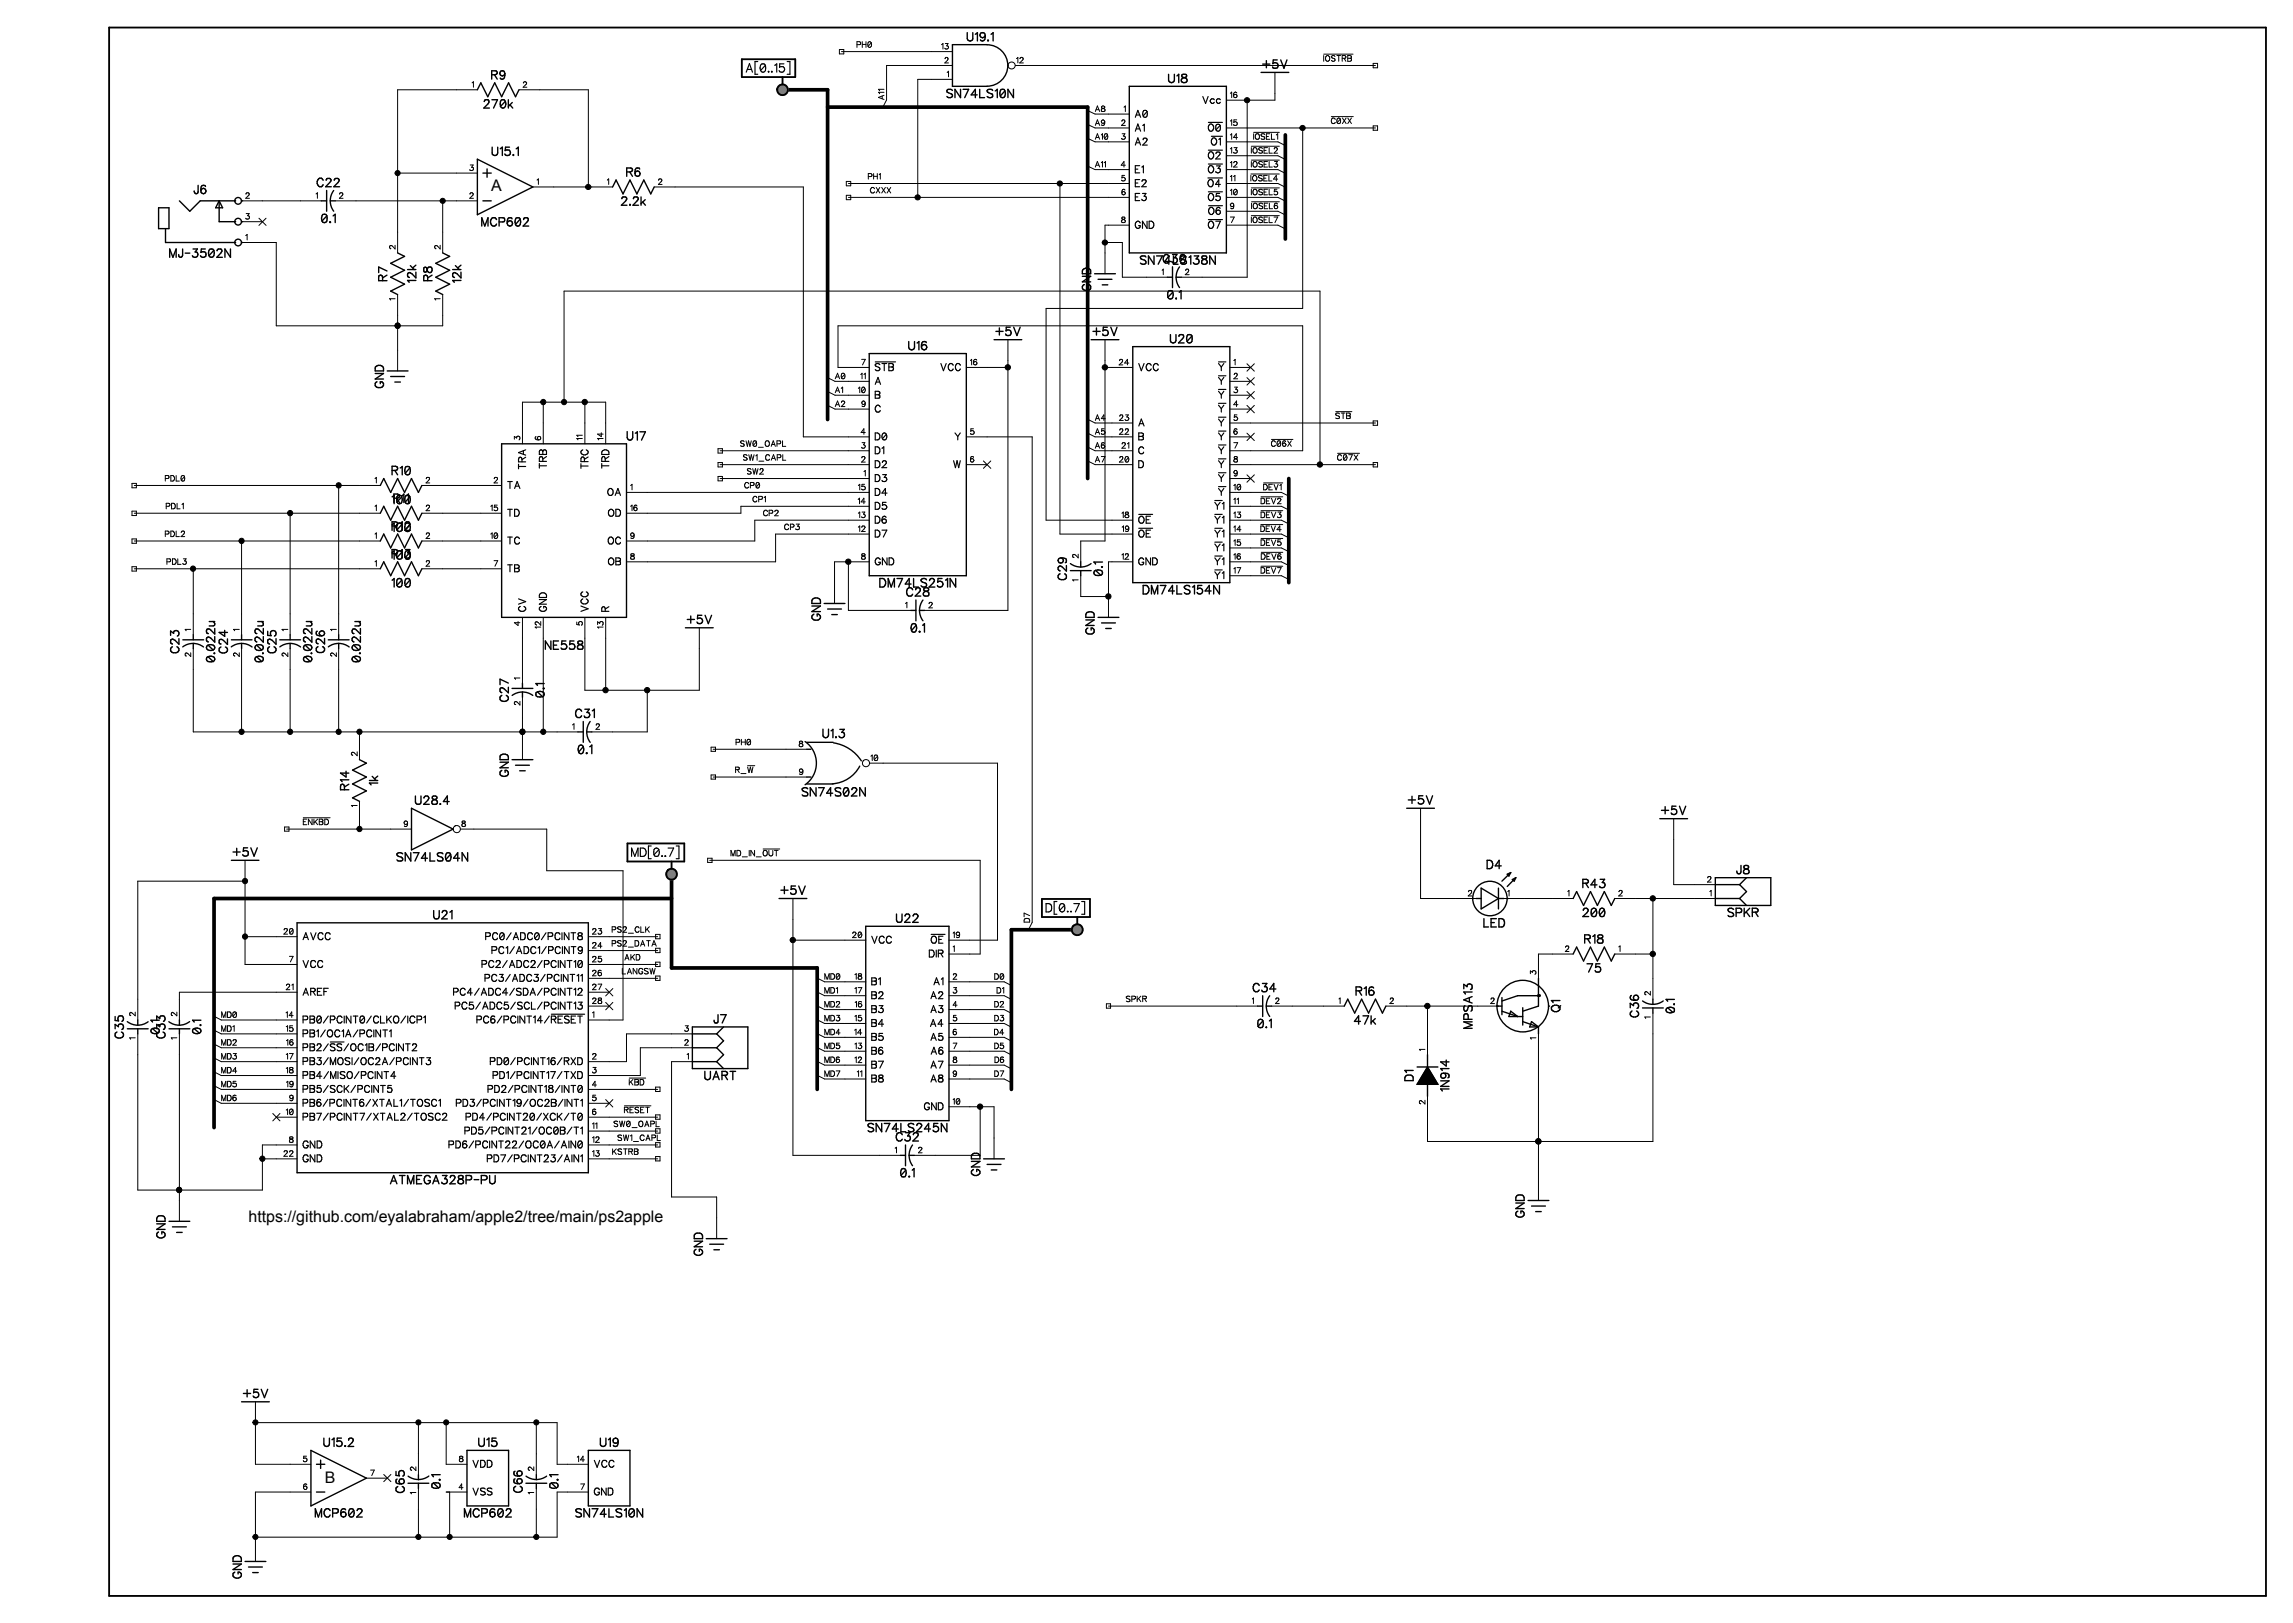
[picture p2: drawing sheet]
<svg xmlns="http://www.w3.org/2000/svg" width="420mm" height="297mm" viewBox="0 0 420 297" stroke-linecap="round" stroke-linejoin="round" font-family="sans-serif">
<defs><g id="words">
<g font-size="2.9">
<text x="135.2" y="13.7">A[0..15]</text>
<text x="89.9" y="35">A</text>
<text x="114.1" y="157.2">MD[0..7]</text>
<text x="190.2" y="167.4">D[0..7]</text>
<text x="45.5" y="223.6">https://github.com/eyalabraham/apple2/tree/main/ps2apple</text>
<text x="59.5" y="271.3">B</text>
</g>
<g font-size="2.5">
<text x="177" y="8">U19.1</text>
<text x="89.9" y="14.9">R9</text>
<text x="213.8" y="15.6">U18</text>
<text x="231.1" y="13">+5V</text>
<text x="88.5" y="20.2">270k</text>
<text x="173.2" y="18.3">SN74LS10N</text>
<text x="90" y="28.9">U15.1</text>
<text x="35.4" y="35.9">J6</text>
<text x="58" y="34.6">C22</text>
<text x="114.6" y="32.7">R6</text>
<text x="58.8" y="41.2">0.1</text>
<text x="88.1" y="41.8">MCP602</text>
<text x="113.7" y="38">2.2k</text>
<text x="30.9" y="47.5">MJ-3502N</text>
<text x="71.3" y="51.5" transform="rotate(-90 71.3 51.5)">R7</text>
<text x="76.6" y="51.8" transform="rotate(-90 76.6 51.8)">12k</text>
<text x="79.6" y="51.5" transform="rotate(-90 79.6 51.5)">R8</text>
<text x="84.8" y="51.8" transform="rotate(-90 84.8 51.8)">12k</text>
<text x="200.2" y="53.3" transform="rotate(-90 200.2 53.3)">GND</text>
<text x="208.7" y="48.8">SN74LS138N</text>
<text x="212.8" y="48.6">C30</text>
<text x="213.6" y="55.2">0.1</text>
<text x="166.3" y="64.5">U16</text>
<text x="182.2" y="61.9">+5V</text>
<text x="200" y="61.9">+5V</text>
<text x="214.2" y="63.2">U20</text>
<text x="70.7" y="71.1" transform="rotate(-90 70.7 71.1)">GND</text>
<text x="114.7" y="81">U17</text>
<text x="71.7" y="87.4">R10</text>
<text x="71.7" y="92.6">100</text>
<text x="72" y="92.4">R11</text>
<text x="71.7" y="97.7">100</text>
<text x="71.7" y="97.5">R12</text>
<text x="71.7" y="102.8">100</text>
<text x="71.7" y="102.6">R13</text>
<text x="71.7" y="107.9">100</text>
<text x="161" y="107.9">DM74LS251N</text>
<text x="195.7" y="106.2" transform="rotate(-90 195.7 106.2)">C29</text>
<text x="202.3" y="105.5" transform="rotate(-90 202.3 105.5)">0.1</text>
<text x="150.7" y="113.6" transform="rotate(-90 150.7 113.6)">GND</text>
<text x="165.9" y="109.6">C28</text>
<text x="209.2" y="109.2">DM74LS154N</text>
<text x="33.2" y="119.6" transform="rotate(-90 33.2 119.6)">C23</text>
<text x="42.1" y="119.6" transform="rotate(-90 42.1 119.6)">C24</text>
<text x="51" y="119.6" transform="rotate(-90 51 119.6)">C25</text>
<text x="59.9" y="119.6" transform="rotate(-90 59.9 119.6)">C26</text>
<text x="99.7" y="119.3">NE558</text>
<text x="125.7" y="114.6">+5V</text>
<text x="166.7" y="116.1">0.1</text>
<text x="200.8" y="116.2" transform="rotate(-90 200.8 116.2)">GND</text>
<text x="39.8" y="121.3" transform="rotate(-90 39.8 121.3)">0.022u</text>
<text x="48.7" y="121.3" transform="rotate(-90 48.7 121.3)">0.022u</text>
<text x="57.6" y="121.3" transform="rotate(-90 57.6 121.3)">0.022u</text>
<text x="66.4" y="121.3" transform="rotate(-90 66.4 121.3)">0.022u</text>
<text x="93.5" y="128.5" transform="rotate(-90 93.5 128.5)">C27</text>
<text x="100.1" y="127.7" transform="rotate(-90 100.1 127.7)">0.1</text>
<text x="105.3" y="131.8">C31</text>
<text x="150.5" y="135.5">U1.3</text>
<text x="69.6" y="143.8" transform="rotate(-90 69.6 143.8)">1k</text>
<text x="93.5" y="142.2" transform="rotate(-90 93.5 142.2)">GND</text>
<text x="105.7" y="138.4">0.1</text>
<text x="64.3" y="144.7" transform="rotate(-90 64.3 144.7)">R14</text>
<text x="76" y="147.7">U28.4</text>
<text x="146.8" y="146.2">SN74S02N</text>
<text x="257.7" y="147.6">+5V</text>
<text x="304.1" y="149.5">+5V</text>
<text x="42.5" y="157.2">+5V</text>
<text x="72.6" y="158.1">SN74LS04N</text>
<text x="272.1" y="159.5">D4</text>
<text x="317.9" y="160.4">J8</text>
<text x="142.8" y="164.1">+5V</text>
<text x="289.7" y="162.9">R43</text>
<text x="79.3" y="168.7">U21</text>
<text x="164" y="169.3">U22</text>
<text x="271.5" y="170.1">LED</text>
<text x="289.7" y="168.2">200</text>
<text x="290" y="173.1">R18</text>
<text x="316.2" y="168.2">SPKR</text>
<text x="290.4" y="178.4">75</text>
<text x="229.3" y="182">C34</text>
<text x="248.2" y="182.6">R16</text>
<text x="286" y="185.3" transform="rotate(-90 286 185.3)">Q1</text>
<text x="307" y="185.5" transform="rotate(-90 307 185.5)">0.1</text>
<text x="23.1" y="190.1" transform="rotate(-90 23.1 190.1)">C35</text>
<text x="29.6" y="189.3" transform="rotate(-90 29.6 189.3)">0.1</text>
<text x="30.7" y="190.1" transform="rotate(-90 30.7 190.1)">C33</text>
<text x="37.2" y="189.3" transform="rotate(-90 37.2 189.3)">0.1</text>
<text x="130.6" y="187.7">J7</text>
<text x="230.2" y="188.6">0.1</text>
<text x="247.9" y="187.9">47k</text>
<text x="270" y="188.3" transform="rotate(-90 270 188.3)">MPSA13</text>
<text x="300.5" y="186.3" transform="rotate(-90 300.5 186.3)">C36</text>
<text x="259.2" y="197.9" transform="rotate(-90 259.2 197.9)">D1</text>
<text x="128.9" y="198.1">UART</text>
<text x="265.8" y="199.8" transform="rotate(-90 265.8 199.8)">1N914</text>
<text x="158.8" y="207.6">SN74LS245N</text>
<text x="164" y="209.3">C32</text>
<text x="164.8" y="215.9">0.1</text>
<text x="179.9" y="215.3" transform="rotate(-90 179.9 215.3)">GND</text>
<text x="71.4" y="217.1">ATMEGA328P-PU</text>
<text x="30.7" y="226.7" transform="rotate(-90 30.7 226.7)">GND</text>
<text x="279.5" y="222.9" transform="rotate(-90 279.5 222.9)">GND</text>
<text x="129.1" y="229.9" transform="rotate(-90 129.1 229.9)">GND</text>
<text x="44.5" y="256.2">+5V</text>
<text x="59.2" y="265.2">U15.2</text>
<text x="87.5" y="265.2">U15</text>
<text x="109.8" y="265.2">U19</text>
<text x="74.5" y="273.3" transform="rotate(-90 74.5 273.3)">C65</text>
<text x="81" y="272.5" transform="rotate(-90 81 272.5)">0.1</text>
<text x="96.1" y="273.2" transform="rotate(-90 96.1 273.2)">C66</text>
<text x="102.6" y="272.5" transform="rotate(-90 102.6 272.5)">0.1</text>
<text x="57.6" y="278.1">MCP602</text>
<text x="84.9" y="278.1">MCP602</text>
<text x="105.3" y="278.1">SN74LS10N</text>
<text x="44.6" y="288.9" transform="rotate(-90 44.6 288.9)">GND</text>
</g>
<g font-size="2.1">
<text x="207.8" y="21.8">A0</text>
<text x="220.1" y="19.3">Vcc</text>
<text x="207.8" y="24.4">A1</text>
<text x="207.8" y="26.9">A2</text>
<text x="221.1" y="29.5">~O2~</text>
<text x="221.1" y="24.4">~O0~</text>
<text x="221.7" y="26.9">~O1~</text>
<text x="207.8" y="32">E1</text>
<text x="207.8" y="34.5">E2</text>
<text x="221.1" y="34.5">~O4~</text>
<text x="221.1" y="32">~O3~</text>
<text x="207.8" y="37.1">E3</text>
<text x="221.1" y="37.1">~O5~</text>
<text x="221.2" y="39.6">~O6~</text>
<text x="207.8" y="42.2">GND</text>
<text x="221.1" y="42.2">~O7</text>
<text x="160.1" y="68.2">~STB</text>
<text x="160.1" y="70.8">A</text>
<text x="172.1" y="68.2">VCC</text>
<text x="208.4" y="68.2">VCC</text>
<text x="223" y="68.2">~Y</text>
<text x="223" y="70.8">~Y</text>
<text x="160.1" y="75.8">C</text>
<text x="160.1" y="73.3">B</text>
<text x="223" y="73.3">~Y</text>
<text x="223" y="75.8">~Y</text>
<text x="160.1" y="83.5">D1</text>
<text x="160.1" y="80.9">D0</text>
<text x="174.8" y="80.9">Y</text>
<text x="208.4" y="83.5">C</text>
<text x="208.4" y="80.9">B</text>
<text x="208.4" y="78.4">A</text>
<text x="223" y="78.4">~Y</text>
<text x="223" y="80.9">~Y</text>
<text x="223" y="83.5">~Y</text>
<text x="92.9" y="89.8">TA</text>
<text x="96.6" y="85.9" transform="rotate(-90 96.6 85.9)">TRA</text>
<text x="100.4" y="85.8" transform="rotate(-90 100.4 85.8)">TRB</text>
<text x="108" y="85.8" transform="rotate(-90 108 85.8)">TRC</text>
<text x="111.8" y="85.8" transform="rotate(-90 111.8 85.8)">TRD</text>
<text x="160.1" y="88.5">D3</text>
<text x="160.1" y="86">D2</text>
<text x="174.5" y="86">W</text>
<text x="208.4" y="86">D</text>
<text x="223" y="86">~Y</text>
<text x="223" y="88.5">~Y</text>
<text x="92.9" y="94.9">TD</text>
<text x="111.2" y="91.1">OA</text>
<text x="111.3" y="94.9">OD</text>
<text x="160.1" y="93.6">D5</text>
<text x="160.1" y="91.1">D4</text>
<text x="222.3" y="93.6">~Y~1</text>
<text x="223" y="91.1">~Y</text>
<text x="92.9" y="100">TC</text>
<text x="111.2" y="100">OC</text>
<text x="160.1" y="98.7">D7</text>
<text x="160.1" y="96.2">D6</text>
<text x="208.4" y="96.2">~OE</text>
<text x="208.4" y="98.7">~OE</text>
<text x="222.3" y="96.2">~Y~1</text>
<text x="222.3" y="98.7">~Y~1</text>
<text x="222.3" y="101.2">~Y~1</text>
<text x="92.9" y="105.1">TB</text>
<text x="111.3" y="103.8">OB</text>
<text x="160.1" y="103.8">GND</text>
<text x="208.4" y="103.8">GND</text>
<text x="222.3" y="103.8">~Y~1</text>
<text x="222.3" y="106.3">~Y~1</text>
<text x="96.6" y="112" transform="rotate(-90 96.6 112)">CV</text>
<text x="100.4" y="112" transform="rotate(-90 100.4 112)">GND</text>
<text x="108" y="112" transform="rotate(-90 108 112)">VCC</text>
<text x="111.8" y="112" transform="rotate(-90 111.8 112)">R</text>
<text x="55.4" y="172.4">AVCC</text>
<text x="88.8" y="172.4">PC0/ADC0/PCINT8</text>
<text x="159.5" y="173">VCC</text>
<text x="170.4" y="173">~OE</text>
<text x="55.4" y="177.5">VCC</text>
<text x="88.1" y="177.5">PC2/ADC2/PCINT10</text>
<text x="90" y="174.9">PC1/ADC1/PCINT9</text>
<text x="170.1" y="175.6">DIR</text>
<text x="55.4" y="182.5">AREF</text>
<text x="82.9" y="182.5">PC4/ADC4/SDA/PCINT12</text>
<text x="83.2" y="185.1">PC5/ADC5/SCL/PCINT13</text>
<text x="88.7" y="180">PC3/ADC3/PCINT11</text>
<text x="159.5" y="180.6">B1</text>
<text x="159.5" y="183.2">B2</text>
<text x="159.5" y="185.7">B3</text>
<text x="170.3" y="183.2">A2</text>
<text x="170.3" y="185.7">A3</text>
<text x="170.9" y="180.6">A1</text>
<text x="55.4" y="187.6">PB0/PCINT0/CLKO/ICP1</text>
<text x="55.4" y="190.2">PB1/OC1A/PCINT1</text>
<text x="87.2" y="187.6">PC6/PCINT14/~RESET~</text>
<text x="159.5" y="188.3">B4</text>
<text x="159.5" y="190.8">B5</text>
<text x="170.3" y="188.3">A4</text>
<text x="170.3" y="190.8">A5</text>
<text x="55.4" y="192.7">PB2/~SS~/OC1B/PCINT2</text>
<text x="55.4" y="195.2">PB3/MOSI/OC2A/PCINT3</text>
<text x="55.4" y="197.8">PB4/MISO/PCINT4</text>
<text x="89.7" y="195.2">PD0/PCINT16/RXD</text>
<text x="90.2" y="197.8">PD1/PCINT17/TXD</text>
<text x="159.5" y="193.3">B6</text>
<text x="159.5" y="195.9">B7</text>
<text x="170.3" y="195.9">A7</text>
<text x="170.4" y="193.3">A6</text>
<text x="55.4" y="202.9">PB6/PCINT6/XTAL1/TOSC1 PD3/PCINT19/OC2B/INT1</text>
<text x="55.4" y="200.3">PB5/SCK/PCINT5</text>
<text x="89.2" y="200.3">PD2/PCINT18/INT0</text>
<text x="159.5" y="198.4">B8</text>
<text x="169.2" y="203.5">GND</text>
<text x="170.3" y="198.4">A8</text>
<text x="55.4" y="205.4">PB7/PCINT7/XTAL2/TOSC2</text>
<text x="85" y="207.9">PD5/PCINT21/OC0B/T1</text>
<text x="85.2" y="205.4">PD4/PCINT20/XCK/T0</text>
<text x="55.4" y="210.5">GND</text>
<text x="55.4" y="213">GND</text>
<text x="82.1" y="210.5">PD6/PCINT22/OC0A/AIN0</text>
<text x="89.1" y="213">PD7/PCINT23/AIN1</text>
<text x="86.5" y="268.9">VDD</text>
<text x="108.7" y="268.9">VCC</text>
<text x="86.5" y="274">VSS</text>
<text x="108.7" y="274">GND</text>
</g>
<g font-size="1.7">
<text x="156.8" y="9">PH0</text>
<text x="172.3" y="9.3">13</text>
<text x="172.9" y="11.9">2</text>
<text x="186" y="11.9">12</text>
<text x="242.3" y="11.5">~IOSTRB</text>
<text x="86.4" y="16.3">1</text>
<text x="95.7" y="16.3">2</text>
<text x="173.3" y="14.4">1</text>
<text x="205.3" y="23.3">2</text>
<text x="205.7" y="20.7">1</text>
<text x="225.2" y="23.3">15</text>
<text x="225.2" y="18.2">16</text>
<text x="243.6" y="22.9">~C0XX</text>
<text x="205.3" y="25.8">3</text>
<text x="225.2" y="28.4">13</text>
<text x="225.2" y="25.8">14</text>
<text x="85.9" y="31.5">3</text>
<text x="98.2" y="34.1">1</text>
<text x="111.1" y="34.1">1</text>
<text x="120.5" y="34.1">2</text>
<text x="158.9" y="33.1">PH1</text>
<text x="159.3" y="35.6">CXXX</text>
<text x="205.2" y="30.9">4</text>
<text x="205.3" y="33.4">5</text>
<text x="205.3" y="36">6</text>
<text x="225.2" y="36">10</text>
<text x="225.2" y="33.4">11</text>
<text x="225.2" y="30.9">12</text>
<text x="44.9" y="36.6">2</text>
<text x="44.9" y="40.4">3</text>
<text x="57.8" y="36.6">1</text>
<text x="62.1" y="36.6">2</text>
<text x="85.9" y="36.6">2</text>
<text x="205.3" y="41.1">8</text>
<text x="225.2" y="41.1">7</text>
<text x="225.2" y="38.5">9</text>
<text x="44.9" y="44.2">1</text>
<text x="72.7" y="45.6" transform="rotate(-90 72.7 45.6)">2</text>
<text x="80.9" y="45.6" transform="rotate(-90 80.9 45.6)">2</text>
<text x="212.7" y="50.6">1</text>
<text x="216.9" y="50.6">2</text>
<text x="72.7" y="55" transform="rotate(-90 72.7 55)">1</text>
<text x="80.9" y="55" transform="rotate(-90 80.9 55)">1</text>
<text x="157.5" y="69.7">11</text>
<text x="157.6" y="67.1">7</text>
<text x="177.6" y="67.1">16</text>
<text x="204.8" y="67.1">24</text>
<text x="225.8" y="67.1">1</text>
<text x="225.8" y="69.7">2</text>
<text x="157.1" y="72.2">10</text>
<text x="157.7" y="74.7">9</text>
<text x="204.9" y="77.3">23</text>
<text x="225.8" y="72.2">3</text>
<text x="225.8" y="74.7">4</text>
<text x="225.8" y="77.3">5</text>
<text x="244.5" y="76.9">~STB</text>
<text x="95.5" y="80.6" transform="rotate(-90 95.5 80.6)">3</text>
<text x="99.3" y="80.6" transform="rotate(-90 99.3 80.6)">6</text>
<text x="106.9" y="80.6" transform="rotate(-90 106.9 80.6)">11</text>
<text x="110.8" y="80.6" transform="rotate(-90 110.8 80.6)">14</text>
<text x="135.5" y="82">SW0_OAPL</text>
<text x="157.6" y="79.8">4</text>
<text x="157.6" y="82.4">3</text>
<text x="177.6" y="79.8">5</text>
<text x="204.9" y="79.8">22</text>
<text x="205.3" y="82.4">21</text>
<text x="225.8" y="79.8">6</text>
<text x="225.8" y="82.4">7</text>
<text x="232.7" y="82">~C06X</text>
<text x="30.2" y="88.4">PDL0</text>
<text x="68.6" y="88.7">1</text>
<text x="77.9" y="88.7">2</text>
<text x="90.4" y="88.7">2</text>
<text x="115.4" y="90">1</text>
<text x="136" y="84.6">SW1_CAPL</text>
<text x="136.3" y="89.6">CP0</text>
<text x="136.7" y="87.1">SW2</text>
<text x="157.1" y="90">15</text>
<text x="157.6" y="84.9">2</text>
<text x="158.1" y="87.4">1</text>
<text x="177.6" y="84.9">6</text>
<text x="204.9" y="84.9">20</text>
<text x="225.8" y="84.9">8</text>
<text x="225.8" y="87.4">9</text>
<text x="225.8" y="90">10</text>
<text x="244.8" y="84.6">~C07X</text>
<text x="30.3" y="93.4">PDL1</text>
<text x="68.6" y="93.8">1</text>
<text x="77.9" y="93.8">2</text>
<text x="89.8" y="93.8">15</text>
<text x="115.4" y="93.8">16</text>
<text x="137.8" y="92.2">CP1</text>
<text x="139.7" y="94.7">CP2</text>
<text x="157" y="92.5">14</text>
<text x="157.1" y="95.1">13</text>
<text x="205.3" y="95.1">18</text>
<text x="225.8" y="92.5">11</text>
<text x="225.8" y="95.1">13</text>
<text x="30.2" y="98.5">PDL2</text>
<text x="68.6" y="98.9">1</text>
<text x="77.9" y="98.9">2</text>
<text x="89.8" y="98.9">10</text>
<text x="115.4" y="98.9">9</text>
<text x="143.6" y="97.3">CP3</text>
<text x="157.1" y="97.6">12</text>
<text x="205.4" y="97.6">19</text>
<text x="225.8" y="97.6">14</text>
<text x="225.8" y="100.1">15</text>
<text x="30.5" y="103.6">PDL3</text>
<text x="68.6" y="104">1</text>
<text x="77.9" y="104">2</text>
<text x="90.4" y="104">7</text>
<text x="115.4" y="102.7">8</text>
<text x="157.6" y="102.7">8</text>
<text x="197.7" y="106.4" transform="rotate(-90 197.7 106.4)">1</text>
<text x="197.7" y="102.2" transform="rotate(-90 197.7 102.2)">2</text>
<text x="205.3" y="102.7">12</text>
<text x="225.8" y="102.7">16</text>
<text x="225.8" y="105.2">17</text>
<text x="165.7" y="111.6">1</text>
<text x="170" y="111.6">2</text>
<text x="35.2" y="115.5" transform="rotate(-90 35.2 115.5)">1</text>
<text x="44.1" y="115.5" transform="rotate(-90 44.1 115.5)">1</text>
<text x="53" y="115.5" transform="rotate(-90 53 115.5)">1</text>
<text x="61.9" y="115.5" transform="rotate(-90 61.9 115.5)">1</text>
<text x="95.5" y="114.5" transform="rotate(-90 95.5 114.5)">4</text>
<text x="99.3" y="115.1" transform="rotate(-90 99.3 115.1)">12</text>
<text x="106.9" y="114.5" transform="rotate(-90 106.9 114.5)">5</text>
<text x="110.8" y="115.1" transform="rotate(-90 110.8 115.1)">13</text>
<text x="35.2" y="120.2" transform="rotate(-90 35.2 120.2)">2</text>
<text x="44.1" y="120.2" transform="rotate(-90 44.1 120.2)">2</text>
<text x="53" y="120.2" transform="rotate(-90 53 120.2)">2</text>
<text x="61.9" y="120.2" transform="rotate(-90 61.9 120.2)">2</text>
<text x="95.5" y="124.4" transform="rotate(-90 95.5 124.4)">1</text>
<text x="95.5" y="129.1" transform="rotate(-90 95.5 129.1)">2</text>
<text x="104.8" y="133.8">1</text>
<text x="109" y="133.8">2</text>
<text x="134.7" y="136.6">PH0</text>
<text x="146.2" y="137">8</text>
<text x="65.7" y="138.4" transform="rotate(-90 65.7 138.4)">2</text>
<text x="134.6" y="141.7">R_~W</text>
<text x="146.3" y="142.1">9</text>
<text x="159.4" y="139.5">10</text>
<text x="65.7" y="147.7" transform="rotate(-90 65.7 147.7)">1</text>
<text x="55.4" y="151.2">~ENKBD</text>
<text x="73.9" y="151.6">9</text>
<text x="84.5" y="151.6">8</text>
<text x="133.8" y="157">MD_IN_~OUT</text>
<text x="312.5" y="161.8">2</text>
<text x="268.7" y="164.3">2</text>
<text x="276" y="164.3">1</text>
<text x="286.9" y="164.3">1</text>
<text x="296.3" y="164.3">2</text>
<text x="313" y="164.3">1</text>
<text x="51.9" y="171.3">20</text>
<text x="108.4" y="171.3">23</text>
<text x="108.4" y="173.8">24</text>
<text x="112" y="170.9">PS</text>
<text x="112" y="173.5">PS2_DATA</text>
<text x="114.1" y="170.9">2_CLK</text>
<text x="156" y="171.9">20</text>
<text x="174.4" y="171.9">19</text>
<text x="52.9" y="176.4">7</text>
<text x="108.4" y="176.4">25</text>
<text x="108.4" y="178.9">26</text>
<text x="113.9" y="178.6">LANGSW</text>
<text x="114.3" y="176">AKD</text>
<text x="156.4" y="179.5">18</text>
<text x="174.4" y="174.5">1</text>
<text x="174.4" y="179.5">2</text>
<text x="281.5" y="178.4" transform="rotate(-90 281.5 178.4)">3</text>
<text x="286.5" y="174.5">2</text>
<text x="296.3" y="174.5">1</text>
<text x="52.3" y="181.4">21</text>
<text x="108.4" y="181.4">27</text>
<text x="108.4" y="184">28</text>
<text x="156.4" y="182.1">17</text>
<text x="156.5" y="184.6">16</text>
<text x="174.4" y="182.1">3</text>
<text x="174.4" y="184.6">4</text>
<text x="206.1" y="183.6">SPKR</text>
<text x="229.2" y="184">1</text>
<text x="233.4" y="184">2</text>
<text x="245" y="184">1</text>
<text x="254.4" y="184">2</text>
<text x="272.8" y="184">2</text>
<text x="302.5" y="182.2" transform="rotate(-90 302.5 182.2)">2</text>
<text x="25.1" y="190.3" transform="rotate(-90 25.1 190.3)">1</text>
<text x="25.1" y="186" transform="rotate(-90 25.1 186)">2</text>
<text x="32.7" y="190.3" transform="rotate(-90 32.7 190.3)">1</text>
<text x="32.7" y="186" transform="rotate(-90 32.7 186)">2</text>
<text x="52.3" y="186.5">14</text>
<text x="52.3" y="189.1">15</text>
<text x="52.4" y="191.6">16</text>
<text x="108.4" y="186.5">1</text>
<text x="125.3" y="191.6">2</text>
<text x="125.3" y="189.1">3</text>
<text x="156.4" y="189.7">14</text>
<text x="156.4" y="187.2">15</text>
<text x="174.4" y="187.2">5</text>
<text x="174.4" y="189.7">6</text>
<text x="281.5" y="190.3" transform="rotate(-90 281.5 190.3)">1</text>
<text x="302.5" y="186.5" transform="rotate(-90 302.5 186.5)">1</text>
<text x="52.3" y="194.1">17</text>
<text x="52.3" y="196.7">18</text>
<text x="108.4" y="194.1">2</text>
<text x="108.4" y="196.7">3</text>
<text x="125.7" y="194.1">1</text>
<text x="156.4" y="192.2">13</text>
<text x="156.4" y="194.8">12</text>
<text x="156.9" y="197.3">11</text>
<text x="174.4" y="192.2">7</text>
<text x="174.4" y="194.8">8</text>
<text x="174.4" y="197.3">9</text>
<text x="261.2" y="192.4" transform="rotate(-90 261.2 192.4)">1</text>
<text x="52.4" y="199.2">19</text>
<text x="53" y="201.8">9</text>
<text x="108.4" y="199.2">4</text>
<text x="108.4" y="201.8">5</text>
<text x="114.3" y="204">~RESET</text>
<text x="115.1" y="198.9">~KBD</text>
<text x="174.4" y="202.4">10</text>
<text x="261.2" y="202.1" transform="rotate(-90 261.2 202.1)">2</text>
<text x="52.3" y="204.3">10</text>
<text x="52.9" y="209.4">8</text>
<text x="108.4" y="204.3">6</text>
<text x="108.4" y="206.9">11</text>
<text x="108.4" y="209.4">12</text>
<text x="112.4" y="206.5">SW0_OAPL</text>
<text x="113.1" y="209">SW1_CAPL</text>
<text x="51.9" y="211.9">22</text>
<text x="108.4" y="211.9">13</text>
<text x="112.1" y="211.6">KSTRB</text>
<text x="163.8" y="211.3">1</text>
<text x="168.1" y="211.3">2</text>
<text x="55.4" y="267.8">5</text>
<text x="76.5" y="269.2" transform="rotate(-90 76.5 269.2)">2</text>
<text x="84" y="267.8">8</text>
<text x="98.1" y="269.2" transform="rotate(-90 98.1 269.2)">2</text>
<text x="105.6" y="267.8">14</text>
<text x="55.5" y="272.9">6</text>
<text x="67.8" y="270.4">7</text>
<text x="76.5" y="273.5" transform="rotate(-90 76.5 273.5)">1</text>
<text x="84" y="272.9">4</text>
<text x="98.1" y="273.5" transform="rotate(-90 98.1 273.5)">1</text>
<text x="106.2" y="272.9">7</text>
</g>
</g></defs>
<g fill="#000" stroke="#000" stroke-width=".18">
<path d="M261.3 195.3l2 3.2h-3.9zM0 0h419.9v297.1h-419.9z"/>
<circle cx="228.3" cy="18.3" r=".48"/>
<circle cx="72.8" cy="31.7" r=".47"/>
<circle cx="81.1" cy="36.8" r=".47"/>
<circle cx="107.7" cy="34.2" r=".48"/>
<circle cx="168" cy="36.1" r=".48"/>
<circle cx="194" cy="33.6" r=".48"/>
<circle cx="238.5" cy="23.4" r=".48"/>
<circle cx="72.8" cy="59.6" r=".48"/>
<circle cx="202.3" cy="44.4" r=".48"/>
<circle cx="99.5" cy="73.6" r=".48"/>
<circle cx="103.3" cy="73.6" r=".48"/>
<circle cx="107.1" cy="73.6" r=".49"/>
<circle cx="184.5" cy="67.2" r=".49"/>
<circle cx="202.3" cy="67.2" r=".49"/>
<circle cx="44.2" cy="99" r=".48"/>
<circle cx="53.1" cy="93.9" r=".48"/>
<circle cx="62" cy="88.8" r=".48"/>
<circle cx="241.6" cy="85" r=".49"/>
<circle cx="35.4" cy="104.1" r=".48"/>
<circle cx="155.3" cy="102.8" r=".49"/>
<circle cx="202.9" cy="109.2" r=".49"/>
<circle cx="44.2" cy="133.9" r=".48"/>
<circle cx="53.1" cy="133.9" r=".48"/>
<circle cx="62" cy="133.9" r=".48"/>
<circle cx="65.8" cy="133.9" r=".48"/>
<circle cx="95.7" cy="133.9" r=".48"/>
<circle cx="99.5" cy="133.9" r=".48"/>
<circle cx="110.9" cy="126.3" r=".49"/>
<circle cx="118.5" cy="126.3" r=".49"/>
<circle cx="65.8" cy="151.7" r=".48"/>
<circle cx="44.9" cy="171.4" r=".48"/>
<circle cx="44.9" cy="161.2" r=".48"/>
<circle cx="145.2" cy="172" r=".49"/>
<circle cx="302.6" cy="164.4" r=".49"/>
<circle cx="302.6" cy="174.6" r=".49"/>
<circle cx="261.3" cy="184.1" r=".49"/>
<circle cx="32.8" cy="217.8" r=".48"/>
<circle cx="48" cy="212.1" r=".48"/>
<circle cx="179.4" cy="202.5" r=".49"/>
<circle cx="281.6" cy="208.9" r=".49"/>
<circle cx="46.8" cy="260.3" r=".47"/>
<circle cx="76.6" cy="260.3" r=".47"/>
<circle cx="81.7" cy="260.3" r=".47"/>
<circle cx="98.2" cy="260.3" r=".47"/>
<circle cx="46.8" cy="281.3" r=".47"/>
<circle cx="76.6" cy="281.3" r=".47"/>
<circle cx="82.3" cy="281.3" r=".47"/>
<circle cx="98.2" cy="281.3" r=".47"/>
</g>
<g fill="#fff" stroke="#fff" stroke-width=".18">
<path d="M0 0h419.9v297.1h-419.9z"/>
<path d="M0 0h419.8v297h-419.8z"/>
</g>
<g fill="none" stroke="#000" stroke-width=".18">
<path d="M86.4 15.2l.3-.2v1M87.4 16.4h-14.6v29.9M95 16.4h12.7v17.8M95.8 15.2a.29 .29 0 0 1 .4-.2 .29 .29 0 0 1 .2 .4l-.6 .6h.7M153.7 9.1h.8v.8h-.8zM154.1 9.4h20.3M156.9 8.2l.6-.1v-.3l-.6-.2v1.1M157.9 7.6v1.1M157.9 8.1h.6M158.5 7.6v1.1M159.5 7.8l-.2-.2-.3 .1-.1 .8M159.5 7.8v.7l-.2 .2-.4-.2"/>
<path d="M159.5 7.8l-.6 .7M161.5 17.6v.5M161.8 17.4l-1 .4 1 .4M161.8 16.9h-1l.2 .3M161.8 16.3h-1l.2 .3M172.4 8.2l.2-.2v1M173 10.8l.2-.3h.2l.2 .2-.2 .4-.4 .4h.7M173.1 8h.5l-.3 .4a.32 .32 0 0 1 .4 .4 .32 .32 0 0 1-.5 .2l-.2-.2M173.4 13.3l.3-.3v1.1M174.4 12h-12.1v6.3l-.7 1.3M174.4 14.5h-6.4v21.6M185.9 12h65.9"/>
<path d="M186.1 10.7l.3-.2v1M186.7 10.8a.29 .29 0 0 1 .4-.3 .29 .29 0 0 1 .2 .4l-.6 .6h.7M201.7 19.5v.2l.6 .4a.36 .36 0 0 1-.3 .3 .36 .36 0 0 1-.4-.2l.2-.3 .5-.3-.2-.2zM205.8 19.6l.2-.2v1M225.2 17.1l.3-.2v1M226.4 17l-.3-.1a.52 .52 0 0 0-.3 .6M228.3 18.3v32.4h-12M233.4 13.3v5h-8.9M242.3 10.2v1M242.3 9.9h5.4M242.8 10.3a.47 .47 0 0 1 .7 .2 .47 .47 0 0 1-.3 .6 .47 .47 0 0 1-.5-.2 .47 .47 0 0 1 .1-.6zM244.4 10.3l-.2-.1-.5 .1 .2 .3 .4 .2 .1 .1-.2 .3-.5-.1"/>
<path d="M244.8 10.2h.6M245.1 10.2v1M245.7 10.7l.6-.1 .1-.3-.7-.1v1M246.1 10.7l.3 .5M246.7 10.2h.5l.2 .2v.2l-.2 .1 .2 .1v.2l-.2 .2h-.5zM246.7 10.7h.5M251.4 11.6h.8v.8h-.8zM44.2 36.8h14.6M45 35.5l.1-.2h.4l.1 .4-.6 .6h.7M45.1 39.1h.5l-.3 .4a.35 .35 0 0 1 .3 .5 .35 .35 0 0 1-.6-.1M47.4 39.9l1.3 1.4M48.7 39.9l-1.3 1.4"/>
<path d="M57.9 35.5l.2-.2v1M61.4 36.8h26M62.2 35.5l.1-.2h.4v.4l-.6 .6h.7M72.8 31.7h14.6M81.1 36.8v9.5M86 35.5l.3-.2 .3 .2v.2l-.6 .6h.7M86.1 30.2h.5l-.3 .4a.34 .34 0 0 1 .4 .3 .34 .34 0 0 1-.3 .4 .34 .34 0 0 1-.4-.3M97.6 34.2h14.6M98.3 32.9l.3-.2v1.1M111.2 32.9l.2-.2v1.1M119.8 34.2h27.3v45.8h12M120.6 33l.2-.3 .4 .2-.1 .3-.6 .6h.7"/>
<path d="M154.9 35.7h.9v.8h-.9zM154.9 33.2h.9v.8h-.9zM155.3 36.1h51.5M155.3 33.6h51.5M159 32.3l.6-.1v-.3l-.6-.1v1M159.9 31.8v1M159.9 32.3h.7M160.1 34.6a.39 .39 0 0 0-.4-.3 .39 .39 0 0 0-.4 .4l.3 .6h.3l.2-.2M160.4 34.3l.7 1M160.6 31.8v1M161 32l.2-.2v1M161.1 34.3l-.7 1"/>
<path d="M161.4 34.3l.7 1M162.1 34.3l-.7 1M162.4 34.3l.7 1M163.1 34.3l-.7 1M194.1 33.6v64.1h13.3M199.1 20.2l1.4 .7h6.3M199.1 22.8l1.4 .6h6.3M199.1 25.3l1.4 .7h6.3M199.1 30.4l1.4 .6h6.3M200.5 20.4l.4-1 .4 1M200.5 23l.4-1.1 .4 1.1M200.5 25.5l.4-1 .4 1"/>
<path d="M200.5 30.6l.4-1 .4 1M200.7 22.6h.5M200.7 20.1h.5M200.7 25.2h.5M200.7 30.2h.5M201.6 24.7l.2-.2v1M201.6 29.8l.2-.2v1M202.1 29.8l.3-.2v1M202.3 22.3a.5 .5 0 0 1-.5 .7l-.1-.2M202.8 24.7l-.1-.2h-.4l-.2 .4 .1 .4M202.8 24.7l-.1 .8h-.3l-.2-.2M202.8 24.7l-.6 .6"/>
<path d="M205.4 22.2l.2-.3h.2l.1 .2-.1 .4-.5 .5h.7M205.4 24.5h.5l-.2 .4a.32 .32 0 0 1 .3 .4 .32 .32 0 0 1-.4 .2l-.3-.2M205.4 39.8v.3l.6 .3-.1 .3h-.3l-.3-.1 .2-.4 .4-.2v-.2zM205.9 32.1h-.5v.5a.38 .38 0 0 1 .6 0 .38 .38 0 0 1-.2 .6 .38 .38 0 0 1-.5-.3M205.9 34.8l-.2-.2a.52 .52 0 0 0-.3 .7M206 30.2h-.7l.5-.6v1M224.5 23.4h27.3M224.5 26h9.5l1.3 .6M224.5 31h9.5l1.3 .7M224.5 36.1h9.5l1.3 .7M224.5 33.6h9.5l1.3 .7M224.5 28.5h9.5l1.3 .7"/>
<path d="M224.5 38.7h9.5l1.3 .6M225.2 39.7h.8l-.5 1M225.2 34.9l.3-.3v1.1M225.2 22.1l.3-.2v1.1M225.2 24.7l.3-.2v1M225.2 27.2l.3-.2v1M225.2 29.8l.3-.2v1M225.2 32.3l.3-.2v1M225.8 32.3l.3-.2v1M225.9 29.8l.2-.2h.3v.4l-.6 .6h.7M225.9 37.5a.45 .45 0 0 1-.4 .7l-.2-.1M225.9 27h.6l-.3 .4a.3 .3 0 0 1 .3 .3 .3 .3 0 0 1-.3 .3l-.4-.1"/>
<path d="M226.4 21.9h-.5v.5a.36 .36 0 0 1 .5 0 .36 .36 0 0 1 0 .5 .36 .36 0 0 1-.6-.1M226.5 34.9l-.1 .7-.3 .1-.2-.2M226.5 34.9l-.1-.2h-.4l-.2 .4 .1 .4M226.5 34.9l-.6 .6M226.6 25.2h-.8l.5-.7v1M229 32.1v1M229 31.8h5.2M229.1 27v1M229.1 29.6v1M229.1 34.6v1.1M229.1 39.7v1M229.1 26.8h5.1"/>
<path d="M229.1 29.3h5.1M229.1 34.4h5.1M229.1 39.5h5.1M229.1 37.2v1M229.1 36.9h5.1M229.5 24.5v1M229.5 24.2h4.7M229.5 32.1a.46 .46 0 0 1 .6 .5 .46 .46 0 0 1-.7 .4 .59 .59 0 0 1 .1-.9zM229.6 29.6a.47 .47 0 0 1 .6 .5 .47 .47 0 0 1-.7 .3l-.1-.5zM229.6 34.7a.47 .47 0 0 1 .6 .5 .47 .47 0 0 1-.7 .3l-.1-.5zM229.6 39.8a.47 .47 0 0 1 .6 .5 .47 .47 0 0 1-.7 .3l-.1-.5zM230 24.5a.48 .48 0 0 1 .6 .5 .48 .48 0 0 1-.6 .5l-.2-.4z"/>
<path d="M231.1 32.3l-.3-.2h-.3v.3l.5 .3 .1 .3-.3 .1-.4-.1M231.1 34.8l-.2-.2-.4 .1v.3l.5 .2 .1 .3-.2 .2-.4-.2M231.1 27.2l-.2-.2-.4 .1v.3l.5 .2 .1 .3-.2 .1-.4-.1M231.1 29.7l-.2-.1h-.4v.3l.5 .3 .1 .2-.2 .2-.4-.2M231.1 39.9l-.2-.2-.4 .1v.3l.5 .2 .1 .3-.2 .1-.4-.1M231.2 37.4l-.3-.2h-.3l-.1 .3 .6 .3 .1 .3-.3 .1-.4-.1M231.4 32.6h.4M231.4 27.5h.4M231.4 30.1h.4M231.4 35.2h.4M231.5 37.7h.3M231.6 24.6l-.3-.1h-.3v.4l.5 .2 .1 .3-.3 .1-.4-.1"/>
<path d="M231.8 25h.4M232 32.1h-.6v1h.6M232.1 27h-.7v1h.7M232.1 29.6h-.7v1h.7M232.1 34.6h-.7v1.1h.7M232.1 39.7h-.7v1h.7M232.1 37.2h-.6v1h.6M232.3 32.1v1h.6M232.4 27v1h.5M232.4 29.6v1h.5M232.4 34.6v1.1h.5M232.4 39.7v1h.5"/>
<path d="M232.4 37.2v1h.6M232.5 24.5h-.7v1h.7M232.8 24.5v1h.6M233.2 39.7h.7l-.5 1M233.3 27.3l.2-.3 .3 .1 .1 .1-.7 .8h.7M233.3 37.7l.3-.1 .3 .1a.32 .32 0 0 1-.1 .5 .32 .32 0 0 1-.5-.1zM233.3 29.6h.6l-.3 .4a.32 .32 0 0 1 .3 .4 .32 .32 0 0 1-.4 .2l-.3-.2M233.7 24.7l.2-.2v1M233.8 34.6h-.5v.5l.3-.1 .3 .2a.36 .36 0 0 1-.2 .4 .36 .36 0 0 1-.5-.1M233.9 37.4l-.3-.2a.52 .52 0 0 0-.3 .7M233.9 32.8h-.7l.5-.7v1M238.5 23.4v33.1h-47v38.7h15.9"/>
<path d="M243.7 21.3h4.1M244.5 21.9l-.1-.1a.47 .47 0 0 0-.6 0 .47 .47 0 0 0 0 .7l.4 .1 .3-.2M245.4 21.8l-.3-.2-.3 .2v.6M245.4 21.8l-.1 .8h-.2l-.3-.2M245.4 21.8l-.6 .6M245.8 21.6l.7 1M246.5 21.6l-.7 1M246.7 21.6l.7 1M247.4 21.6l-.7 1M251.4 23h.8v.8h-.8zM44.2 44.4h6.4v15.2h30.5v-5.7M44.2 40.6h3.8"/>
<path d="M45 43.1l.2-.2v1M72.3 44.9v.7l-.4-.5-.4-.2-.2 .2v.2l.3 .2M72.3 54.7h-1l.2 .2M72.8 59.6h.1M72.8 53.9v14M80.6 44.9v.7l-.5-.5-.3-.2-.2 .2v.2l.2 .2M80.6 54.7h-1l.2 .2M202.3 44.4h3.2v6.3h8.2M206.8 41.2h-4.5v8.9M212.8 49.5l.2-.2v1M217.1 49.5l.1-.2h.3l.1 .3-.6 .7h.7M224.5 41.2h9.5l1.3 .7"/>
<path d="M231.4 40.2h.4M98.1 79.9l-.1 .3a.52 .52 0 0 0 .7 .3M99.5 73.6v7.6M103.3 73.6h.1M103.3 73.6v-20.3h138.4v31.7M106.6 79.7h-1l.2 .2M107.1 73.6v7.6M110.1 79.2v.7l-.7-.5h1M151.5 69.1l1.4 .7h6.2M151.5 71.7l1.4 .6h6.2M151.5 74.2l1.4 .7h6.2M152.9 69.3l.4-1 .4 1"/>
<path d="M152.9 71.9l.4-1 .4 1M152.9 74.4l.4-1 .4 1M153.1 69h.5M153.1 71.5h.5M153.1 74.1h.5M154 71.1l.3-.2v1M154.1 73.6l.2-.2 .3 .1v.3l-.6 .6h.7M154.7 68.5l-.3-.2-.3 .1v.8M154.7 68.5v.7l-.3 .1-.3-.1M154.7 68.5l-.6 .7M157.1 71.1l.3-.2v1M157.6 68.5l.2-.2v1"/>
<path d="M157.7 65.8h.7l-.5 1M158.2 68.5l.2-.2v1M158.3 71.1l-.1-.2h-.3l-.1 .8M158.3 71.1l.1 .3-.2 .4-.2 .1-.2-.2M158.3 71.1l-.5 .6M158.4 73.7a.49 .49 0 0 1-.4 .7l-.2-.1M158.4 79.2h-.7l.5-.7v1M159.1 67.3h-5.7v-7.7h85.1v22.9h-13.3M176.9 67.3h7.6M176.9 80h12.1v88.8l-.7 1.4M177.7 66l.2-.2v1M178.2 78.5h-.4l-.1 .4a.36 .36 0 0 1 .6 0 .36 .36 0 0 1-.1 .6 .36 .36 0 0 1-.5-.2"/>
<path d="M178.3 66.3l.2-.2 .2 .1a.32 .32 0 0 1 .1 .5 .32 .32 0 0 1-.5 0zM178.8 65.9l-.3-.1a.52 .52 0 0 0-.3 .6M184.5 62.2v49.5h-15.2M199.1 76.7l1.4 .7h6.9M199.1 79.3l1.4 .7h6.9M200.5 77l.4-1.1 .4 1.1M200.5 79.5l.4-1 .4 1M200.7 76.6h.5M200.7 79.2h.5M202.2 78.5h-.5v.4l.3-.1 .3 .3M202.3 62.2v36.8h-4.4v3.8M202.3 79.2l-.3 .3-.4-.2"/>
<path d="M202.3 67.3h5.1M202.3 76.6h-.7l.5-.7v1.1M205 66l.1-.2h.3l.1 .3-.6 .7h.7M205 66h.1M205 78.7l.2-.2h.3l.1 .2-.2 .3-.5 .5h.8M205 76.2l.2-.3 .3 .1 .1 .1-.2 .4-.5 .5h.8M206 78.7l.2-.2h.3l.1 .2-.1 .3-.6 .5h.8M206.1 75.9h.5l-.3 .4a.35 .35 0 0 1 .3 .6 .35 .35 0 0 1-.7-.1M206.7 66.4h-.8l.5-.6v1M225.2 67.3h3.8M225.2 69.8h3.8M225.2 72.3h3.8"/>
<path d="M225.2 74.9h3.8M225.2 77.4h26.6M225.2 80h3.8M225.9 66l.2-.2v1M225.9 79.2l.3 .3M226 68.6l.1-.3 .3 .1 .1 .1-.1 .4-.5 .4h.7M226 70.9h.5l-.3 .3a.35 .35 0 0 1 .3 .6 .35 .35 0 0 1-.6-.1M226.2 79.5h.1M226.2 78.9h.1M226.2 78.9l-.3 .3M226.2 78.9l.3 .3v.2l-.3 .1M226.5 78.6l-.2-.1h-.3l-.1 .7"/>
<path d="M226.5 75.9h-.5v.5a.38 .38 0 0 1 .5 0 .38 .38 0 0 1-.1 .6 .38 .38 0 0 1-.5-.2M226.6 74.1h-.7l.5-.7v1M228.3 74.2l1.3 1.4M228.3 66.6l1.3 1.3M228.3 69.1l1.3 1.4M228.3 71.7l1.3 1.3M228.3 79.3l1.3 1.3M229.6 66.6l-1.3 1.3M229.6 69.1l-1.3 1.4M229.6 71.7l-1.3 1.3M229.6 74.2l-1.3 1.4M229.6 79.3l-1.3 1.3"/>
<path d="M244.5 75.3h3M245.2 75.8l-.2-.2h-.4v.3l.5 .3 .1 .3-.2 .1-.5-.1M245.6 75.6h.6M245.9 75.6v1M246.5 75.6h.6l.1 .3-.2 .2 .2 .2-.1 .3h-.6zM246.5 76.1h.5M251.4 77h.8v.8h-.8zM24.2 88.5h.8v.8h-.8zM24.2 93.5h.8v.9h-.8zM24.2 98.6h.8v.8h-.8zM24.6 88.9h45M24.6 93.9h45"/>
<path d="M24.6 99h45M30.3 87.6l.6-.1v-.4l-.6-.1v1M30.3 97.7h.6v-.4l-.6-.1v1M30.4 92.7l.6-.1 .1-.4-.7-.1v1M31.3 87h.3a.54 .54 0 0 1 .4 .5 .54 .54 0 0 1-.4 .5h-.3zM31.3 97.2h.3a.54 .54 0 0 1 .4 .5 .54 .54 0 0 1-.4 .5h-.3zM31.4 92.1h.3a.54 .54 0 0 1 .4 .5 .54 .54 0 0 1-.4 .5h-.3zM32.3 87v1h.5M32.3 97.2v1h.5M32.4 92.1v1h.6M33.2 97.4l.2-.2 .3 .1-.1 .4-.5 .5h.7M33.3 92.3l.3-.2v1"/>
<path d="M33.8 87.2l-.1-.1h-.4l-.2 .4 .1 .4M33.8 87.2l-.1 .8h-.3l-.2-.1M33.8 87.2l-.6 .7M44.2 99v17.2M53.1 93.9v22.3M62 88.9v27.3M68.7 87.6l.2-.2v1M68.7 92.7l.2-.3v1.1M68.7 97.7l.2-.2v1M77.2 88.9h14.6M77.2 93.9h14.6M77.2 99h14.6"/>
<path d="M78 87.6a.3 .3 0 0 1 .4-.2 .3 .3 0 0 1 .2 .3l-.6 .7h.7M78 92.7a.3 .3 0 0 1 .4-.3 .3 .3 0 0 1 .2 .3l-.6 .8h.7M78 97.7a.3 .3 0 0 1 .4-.2 .3 .3 0 0 1 .2 .3l-.6 .7h.7M78 97.7v.1M89.9 92.7l.2-.3v1.1M89.9 97.7l.2-.2v1M90.5 87.6l.2-.2 .3 .1v.2l-.6 .7h.7M91 92.4h-.5v.5a.37 .37 0 0 1 .5 0 .37 .37 0 0 1 0 .5 .37 .37 0 0 1-.6-.1M91.1 97.7v.7l-.3 .1-.3-.1M91.1 97.7l-.3-.2-.2 .1-.1 .8M91.1 97.7l-.6 .7M94.2 80.4v-.5l.4 .3a.3 .3 0 0 1 .3-.4 .3 .3 0 0 1 .3 .3l-.2 .4"/>
<path d="M95.7 81.2v-7.6h15.2v7.6M98.4 80.2l.3 .3M98.4 80.2l.3-.3h.2l.1 .3M98.4 80.2h.1M99 80.2l-.1 .3h-.2M99 80.2h.1M106.6 80.3h-1l.2 .2M110.4 80.3h-1l.2 .2M114.7 90.1h44.4M115.5 88.9l.2-.3v1.1M115.5 92.7l.2-.3v1.1M116.1 97.9a.45 .45 0 0 1-.4 .6l-.2-.1"/>
<path d="M116.2 92.9a.31 .31 0 0 1 .4 .1 .31 .31 0 0 1-.1 .4 .31 .31 0 0 1-.4-.1l-.1-.2zM116.6 92.6l-.2-.2-.2 .1-.2 .6M131.5 87.2h.8v.8h-.8zM131.5 82.1h.8v.8h-.8zM131.5 84.7h.8v.8h-.8zM131.8 87.6h27.3M131.8 82.5h27.3M131.8 85h27.3M136.2 80.8l-.2-.1-.4 .1v.2l.6 .4v.2l-.2 .1-.4-.1M136.6 80.7l.2 1 .2-1 .3 1 .3-1M136.8 83.4l-.3-.2-.3 .1v.3l.5 .2 .1 .3-.3 .1-.4-.1M137.1 83.2l.2 1 .3-1 .2 1 .3-1"/>
<path d="M137.1 88.6a.39 .39 0 0 0-.4-.3 .39 .39 0 0 0-.4 .4l.2 .6h.3l.3-.2M137.4 88.9l.6-.1v-.4l-.6-.1v1M137.5 85.9l-.2-.1h-.4v.3l.6 .3v.2l-.2 .2-.5-.2M137.8 85.8l.3 1 .2-1 .2 1 .3-1M138.4 83.4l.2-.2v1M138.5 80.9l-.1-.2h-.4l-.2 .4 .1 .4M138.5 80.9l-.1 .8h-.3l-.2-.2M138.5 80.9l-.6 .6M138.6 91.1a.37 .37 0 0 0-.4-.3 .37 .37 0 0 0-.4 .4 .45 .45 0 0 0 .1 .5 .45 .45 0 0 0 .5 .1l.2-.2M138.9 81.9h.9M138.9 91.4l.6-.1v-.4l-.6-.1v1.1M138.9 84.4h.9"/>
<path d="M139 88.5l-.1-.2h-.4l-.1 .8M139 88.5l.1 .4-.2 .4h-.2l-.3-.2M139 88.5l-.6 .6M139.2 86l.1-.2h.3l.1 .2-.1 .3-.5 .5h.7M139.9 91.1l.2-.3v1.1M140.3 80.7a.48 .48 0 0 1 .6 .5 .48 .48 0 0 1-.6 .5l-.2-.4zM140.5 93.6a.37 .37 0 0 0-.4-.2 .37 .37 0 0 0-.3 .4v.2a.38 .38 0 0 0 .3 .4 .38 .38 0 0 0 .4-.2M140.8 93.9h.6v-.4l-.6-.1v1M140.9 83.5a.37 .37 0 0 0-.4-.3 .37 .37 0 0 0-.3 .4v.3a.38 .38 0 0 0 .3 .3 .38 .38 0 0 0 .4-.2M141.2 81.7l.4-1 .4 1M141.2 84.2l.4-1 .4 1M141.3 81.4h.5"/>
<path d="M141.4 83.9h.4M141.9 93.6a.3 .3 0 0 1 .3-.2 .3 .3 0 0 1 .3 .3l-.7 .7h.7M142.3 81.2h.5l.1-.4-.6-.1v1M142.3 83.8l.6-.1v-.4l-.6-.1v1M143.3 80.7v1h.6M143.3 83.2v1h.6M144.4 96.2a.37 .37 0 0 0-.4-.3 .37 .37 0 0 0-.4 .4l.2 .6h.4l.2-.2M144.7 96.5l.6-.1 .1-.3-.3-.2h-.4v1M145.8 95.9h.5l-.3 .4a.35 .35 0 0 1 .3 .6 .35 .35 0 0 1-.6-.1M157.1 91.4l.3-.2v1M157.1 88.9l.3-.3v1.1M157.1 93.9l.3-.2v1"/>
<path d="M157.1 96.5l.3-.2v1M157.8 83.8l.2-.2h.2l.2 .2-.7 .8h.7M157.8 96.5l.2-.2h.2l.2 .2-.7 .8h.7M157.8 81h.5l-.2 .4a.33 .33 0 0 1 .2 .5 .33 .33 0 0 1-.6 0M157.8 93.7h.5l-.2 .4h.1a.35 .35 0 0 1 .1 .6 .35 .35 0 0 1-.6-.1M158.2 86.3l.2-.2v1M158.3 88.6h-.5v.5a.37 .37 0 0 1 .5 0 .37 .37 0 0 1 0 .5 .37 .37 0 0 1-.6-.1M158.4 91.9h-.7l.5-.7v1M159.1 92.7h-23.5v1.2h-20.9M159.1 97.7h-17.1v5.1h-27.3M159.1 95.2h-20.9v3.8h-23.5M176.9 85h3.8"/>
<path d="M177.8 84h.3l.2 .2-.2 .3-.4-.1zM178.2 83.7l-.1-.1h-.3l-.1 .6M180 84.4l1.4 1.3M181.4 84.4l-1.4 1.3M199.1 81.8l1.4 .7h6.9M199.1 84.4l1.4 .6h6.9M200.5 82l.4-1 .4 1M200.5 84.6l.4-1 .4 1M200.7 81.7h.5M200.7 84.2h.5M201.6 83.6h.7l-.5 1M202.2 81.2l-.3-.2a.52 .52 0 0 0-.3 .7"/>
<path d="M205 83.8l.2-.2h.3l.1 .2-.2 .3-.5 .5h.8M205.4 93.9l.3-.2v1M205.4 81.3l.3-.3 .3 .1v.3l-.6 .6h.7M205.4 96.5l.3-.2v1M206.1 93.8v.3l.6 .3-.2 .3h-.3l-.3-.1 .2-.4 .5-.2-.1-.2zM206.4 81.2l.3-.2v1M206.6 83.8l-.1-.2h-.4l-.2 .4 .1 .4M206.6 83.8l.1 .3-.2 .4-.3 .1-.2-.2M206.6 83.8l-.6 .6M206.7 96.6a.49 .49 0 0 1-.5 .7l-.1-.1M225.2 87.6h3.8M225.2 92.7h9.4l1.4 .6"/>
<path d="M225.2 97.7h9.4l1.4 .7M225.2 85h26.6M225.2 90.1h9.4l1.4 .7M225.2 95.2h9.4l1.4 .7M225.9 91.4l.2-.2v1M225.9 81h.7l-.5 1M225.9 88.9l.2-.3v1.1M225.9 93.9l.2-.2v1M225.9 96.5l.2-.2v1M225.9 99l.2-.2v1M226 83.6v.3l.6 .3-.1 .3-.4 .1-.2-.2 .1-.3 .5-.3v-.2zM226.2 86.1l-.3 .3 .3 .3"/>
<path d="M226.2 86.7h.1M226.2 86.1h.1M226.2 86.1h.2l.1 .3M226.5 91.4l.2-.2v1M226.5 86.4a.45 .45 0 0 1-.4 .7l-.1-.1M226.5 86.4l-.3 .3M226.6 93.7h.5l-.3 .4a.35 .35 0 0 1 .3 .6 .35 .35 0 0 1-.6-.1M227.1 98.8h-.5l-.1 .4a.37 .37 0 0 1 .6 0 .37 .37 0 0 1-.1 .6 .37 .37 0 0 1-.5-.2M227.1 88.9l-.1 .7-.2 .1-.3-.2M227.1 88.9l-.1-.2h-.4l-.1 .4v.4M227.1 88.9l-.6 .6M227.2 96.9h-.7l.5-.6v1"/>
<path d="M228.3 86.9l1.3 1.4M229.6 86.9l-1.3 1.4M230.8 96.3h.4a.54 .54 0 0 1 .3 .5 .54 .54 0 0 1-.3 .5h-.4zM230.8 96h4.1M230.9 91.2h.3a.54 .54 0 0 1 .4 .5 .54 .54 0 0 1-.4 .5h-.3zM230.9 93.7h.3a.54 .54 0 0 1 .4 .5 .54 .54 0 0 1-.4 .5h-.3zM230.9 98.8h.3a.54 .54 0 0 1 .4 .5 .54 .54 0 0 1-.4 .5h-.3zM230.9 90.9h4M230.9 93.5h4M230.9 98.5h4M231.3 88.6h.4a.54 .54 0 0 1 .3 .5 .54 .54 0 0 1-.3 .6h-.4zM231.3 88.4h3.6"/>
<path d="M231.8 96.8h.4M231.8 91.7h.5M231.8 94.2h.5M231.8 99.3h.5M232.3 89.1h.4M232.4 96.3h-.6v1h.6M232.5 91.2h-.7v1h.7M232.5 93.7h-.7v1h.7M232.5 98.8h-.7v1h.7M232.7 96.3l.4 1 .4-1M232.8 80.4h3.9M232.8 91.2l.4 1 .4-1"/>
<path d="M232.8 93.7l.4 1 .4-1M232.8 98.8l.4 1 .4-1M232.9 88.6h-.6v1.1h.6M233.2 88.6l.4 1.1 .4-1.1M233.5 80.9a.37 .37 0 0 0-.4-.2 .37 .37 0 0 0-.3 .4v.2a.37 .37 0 0 0 .3 .4 .37 .37 0 0 0 .4-.2M233.9 91.4l.2-.2h.2l.2 .2-.6 .8h.7M234 93.7h.5l-.3 .4a.35 .35 0 0 1 .3 .6 .35 .35 0 0 1-.6-.1M234.3 88.9l.3-.3v1.1M234.4 80.9l-.1-.2h-.3l-.2 .4v.4M234.4 80.9l-.1 .8h-.2l-.3-.2M234.4 80.9l-.6 .6M234.4 98.8h-.4l-.1 .4a.37 .37 0 0 1 .6 0 .37 .37 0 0 1-.1 .6 .37 .37 0 0 1-.5-.2"/>
<path d="M234.6 96.9h-.8l.5-.6v1M235.4 80.8l-.3-.1a.52 .52 0 0 0-.3 .7M235.7 80.7l.7 1M236.4 80.7l-.7 1M244.9 83h4M245.6 83.5a.37 .37 0 0 0-.4-.3 .37 .37 0 0 0-.3 .4v.3a.38 .38 0 0 0 .3 .3 .38 .38 0 0 0 .4-.2M246.5 83.4v-.1h-.4l-.1 .8M246.5 83.4l.1 .4-.1 .4h-.3l-.2-.1M246.5 83.4l-.5 .7M246.9 83.2h.7l-.5 1M247.9 83.2l.7 1M248.6 83.2l-.7 1"/>
<path d="M251.4 84.7h.8v.8h-.8zM24.2 103.7h.8v.8h-.8zM24.6 104.1h45M30.6 102.8h.6v-.4l-.6-.1v1M31.6 102.3h.3a.54 .54 0 0 1 .4 .5 .54 .54 0 0 1-.4 .5h-.3zM32.5 102.3v1h.6M33.6 102.3h.5l-.3 .4a.35 .35 0 0 1 .2 .5 .35 .35 0 0 1-.6-.1M34.9 115.2h-1l.2 .2M34.9 119.5v.6l-.7-.6-.3 .2v.3l.2 .1M35.4 118.7v15.3h70.4M35.4 104.1v12.1M43.8 115.2h-1.1l.3 .2"/>
<path d="M43.8 119.5v.6l-.8-.6-.3 .2v.2l.3 .2M44.2 118.7v15.3M52.7 115.2h-1.1l.2 .2M52.7 119.5v.6l-.8-.6-.3 .2v.2l.3 .2M53.1 118.7v15.3M61.6 119.5v.6l-.5-.5-.4-.1-.2 .2v.2l.3 .2M61.6 115.2h-1.1l.2 .2M62 118.7v15.3M68.7 102.8l.2-.2v1M77.2 104.1h14.6M78 102.8a.3 .3 0 0 1 .4-.2 .3 .3 0 0 1 .2 .3l-.6 .7h.7M78 102.8v.1"/>
<path d="M90.4 102.6h.7l-.5 1M94.8 113.8v.7l-.6-.5h1M95.7 113v12.1M99 113.8v.6l-.5-.5-.2-.1-.3 .1v.3l.2 .2M99 114.8h-1l.2 .2M99.5 113v21M105.6 113.8v.5l.5 .1a.36 .36 0 0 1-.1-.6 .36 .36 0 0 1 .6 .1 .36 .36 0 0 1-.2 .5M107.1 113v13.3h20.9v-11.4M109.4 114.3v-.5l.4 .3a.35 .35 0 0 1 .5-.3 .35 .35 0 0 1 0 .6M110.4 114.8h-1l.2 .2M110.9 113v13.3M115.5 101.4v.3l.6 .3a.32 .32 0 0 1-.4 .4 .32 .32 0 0 1-.1-.5l.5-.2v-.2l-.2-.2z"/>
<path d="M155.3 102.8v8.9h11.5M157.8 101.4v.3l.6 .3a.36 .36 0 0 1-.3 .4 .36 .36 0 0 1-.4-.2l.2-.3 .5-.3-.1-.2zM159.1 102.8h-6.3v7.6M165.8 110.4l.2-.2v1.1M170.1 110.5l.2-.3 .3 .1 .1 .1-.6 .9h.6M197.4 106.1h-1l.2 .2M197.4 101.4v.7l-.7-.6-.3 .1v.3l.2 .1M197.9 105.4v3.8h5M205.4 101.6l.3-.3v1.1M206 101.6l.1-.2 .3-.1 .2 .3-.7 .8h.8M207.4 102.8h-4.5v10.2M225.2 102.8h9.4l1.4 .7"/>
<path d="M225.2 100.3h9.4l1.4 .7M225.2 105.4h9.4l1.4 .6M225.9 101.6l.2-.3v1.1M225.9 104.1l.2-.2v1M226.5 103.9h.7l-.5 1M227.1 101.5l-.3-.2a.52 .52 0 0 0-.3 .7M230.9 103.9h.3a.54 .54 0 0 1 .4 .5 .54 .54 0 0 1-.4 .5h-.3zM230.9 103.6h4M230.9 101.3h.4a.52 .52 0 0 1 .4 .6 .52 .52 0 0 1-.4 .5h-.4zM230.9 101.1h4M231.8 104.4h.5M231.9 101.9h.4"/>
<path d="M232.5 103.9h-.7v1h.7M232.5 101.3h-.6v1.1h.6M232.8 103.9l.4 1 .4-1M232.8 101.3l.4 1.1 .4-1.1M233.9 103.9h.7l-.5 1M234.5 101.5l-.3-.2a.52 .52 0 0 0-.3 .7M43 120.1h.1M65.4 137.6v.7l-.5-.5-.4-.1-.2 .1v.3l.3 .1M65.8 134v5M95.2 128.4v.6l-.7-.6-.3 .2v.3l.2 .1M95.2 124.1h-1l.2 .2M95.7 127.6v11.4"/>
<path d="M104.8 132.7l.3-.2v1M109.2 132.7l.2-.2 .3 .1v.3l-.6 .6h.7M118.5 126.3v7.7h-10.2M130.2 136.7h.8v.8h-.8zM130.6 137.1h17.1M134.8 135.9l.6-.1v-.4l-.6-.1v1M135.7 135.3v1M135.7 135.8h.8M136.5 135.3v1M137.4 135.5l-.1 .8h-.4l-.1-.1M137.4 135.5l-.1-.1h-.4l-.1 .8M137.4 135.5l-.6 .7"/>
<path d="M146.4 135.7v.3l.4 .1 .2 .2a.36 .36 0 0 1-.3 .4 .36 .36 0 0 1-.4-.2l.1-.4 .5-.2v-.2zM159.2 139.7h23.4v32.4h-8.9M159.4 138.4l.3-.2v1M160.7 138.4l-.1-.2h-.4l-.1 .8M160.7 138.4l-.1 .8h-.4l-.1-.2M160.7 138.4l-.6 .6M44.9 157.5v19h9.5M52.1 151.4h.8v.7h-.8zM52.5 151.7h22.8M55.5 150.4h.4M55.5 149.7h4.9M56.2 149.9h-.7v1h.7"/>
<path d="M57.1 149.9v1l-.6-1v1M57.5 149.9v1M57.7 150.3l.5 .6M58.2 149.9l-.7 .7M58.4 149.9l.7 .1v.2l-.2 .2 .2 .2-.1 .3h-.6zM58.4 150.4h.5M59.5 149.9h.3a.54 .54 0 0 1 .4 .5 .54 .54 0 0 1-.4 .5h-.3zM65.4 147.4h-1.1l.2 .2M65.8 146.7v5M74.6 150.6a.49 .49 0 0 1-.4 .7l-.2-.2M84.3 151.7h15.8v7.7h14v27.3h-6.4M84.6 150.3v.3l.5 .1 .1 .2-.1 .3h-.5l.1-.5 .5-.2-.1-.2z"/>
<path d="M129.6 157.1h.8v.7h-.8zM129.9 157.5h49.6v17.1h-5.8M130.2 141.8h.8v.8h-.8zM130.6 142.2h17.1M133.8 156.7v-1.1l.4 1.1 .4-1.1v1.1M134.7 140.9l.6-.1v-.3l-.6-.1v1M134.9 155.6l.5 .1a.56 .56 0 0 1-.1 1h-.4zM135 140.9l.4 .5M135.6 141.6h1M135.9 156.8h.9M136.9 140.4l.2 1 .3-1 .2 1 .2-1M136.9 140.1h1.3"/>
<path d="M137.2 155.6v1.1M138.1 155.6v1.1l-.6-1.1v1.1M138.4 156.8h1M139.7 155.4h3.1M139.8 155.8l.2-.2a.47 .47 0 0 1 .5 .6 .47 .47 0 0 1-.7 .3zM140.8 155.6v.8l.3 .3 .2-.1 .2-.2v-.8M141.8 155.6h.7M142.1 155.6v1.1M147 141.1a.45 .45 0 0 1-.4 .6l-.2-.1M260.1 147.9v16.5h10.1M306.4 149.8v12.1h7.6M44.9 171.4h9.5"/>
<path d="M44.9 161.3h-19.7v25.4M52 170.2a.3 .3 0 0 1 .3-.3 .3 .3 0 0 1 .3 .3l-.6 .8h.7M53 175h.7l-.5 1.1M53.6 170.2l-.1 .7h-.4l-.1-.1M53.6 170.2l-.1-.2h-.4l-.1 .8M53.6 170.2l-.6 .6M107.7 171.4h12.7M107.7 176.5h12.7M107.7 179.1h12.7M107.7 174h12.7M108.5 175.3v-.1a.29 .29 0 0 1 .4-.2 .29 .29 0 0 1 .2 .4l-.6 .7h.7M108.5 172.7a.29 .29 0 0 1 .4-.2 .29 .29 0 0 1 .2 .4l-.6 .6h.7"/>
<path d="M108.5 170.2l.2-.2h.4v.3l-.6 .7h.7M108.5 177.8v-.1a.29 .29 0 0 1 .4-.1 .29 .29 0 0 1 .2 .4l-.6 .6h.7M109.6 170h.5l-.3 .3a.34 .34 0 0 1 .4 .4 .34 .34 0 0 1-.3 .3 .34 .34 0 0 1-.4-.2M110.1 175h-.5l-.1 .5a.36 .36 0 0 1 .6-.1 .36 .36 0 0 1-.1 .6 .36 .36 0 0 1-.5-.2M110.1 177.7l-.3-.1a.47 .47 0 0 0-.3 .7M110.2 173.2h-.7l.5-.7v1M112.1 170.2l.6-.2v-.3l-.6-.1v1M112.1 172.7l.6-.1v-.4h-.6v1M113.7 169.7l-.2-.1-.5 .1 .1 .3 .6 .3v.2l-.2 .1-.5-.1M113.7 172.3l-.2-.1-.5 .1 .1 .2 .6 .4v.1l-.2 .2-.5-.2M113.9 177.2v1.1h.6M114.1 169.9l.2-.3h.2l.2 .2-.6 .8h.6"/>
<path d="M114.1 172.4l.2-.2h.2l.2 .2-.6 .8h.6M114.4 175.7l.4-1 .4 1M114.5 175.4h.5M114.9 178.3l.3-1.1 .4 1.1M115 177.9h.5M115 170.8h1M115 173.3h1M115.5 174.7v1M115.8 175.1l.4 .6M116.2 174.7l-.7 .7M116.3 172.2h.5a.56 .56 0 0 1 .1 .7 .56 .56 0 0 1-.6 .3zM116.5 174.7a.57 .57 0 0 1 .6 .3 .57 .57 0 0 1-.1 .7h-.5z"/>
<path d="M116.6 177.2v1.1l-.7-1.1v1.1M117 169.9a.39 .39 0 0 0-.4-.3 .39 .39 0 0 0-.3 .4v.2a.39 .39 0 0 0 .3 .4 .39 .39 0 0 0 .4-.2M117.3 173.2l.4-1 .3 1M117.3 169.6v1h.6M117.4 172.8h.5M117.7 177.5l-.2-.2a.48 .48 0 0 0-.6 .4 .48 .48 0 0 0 .6 .5l.2-.3h-.3M118.2 169.6v1M118.4 172.2h.7M118.5 170l.4 .6M118.7 177.4l-.3-.2-.4 .2 .1 .2 .6 .4v.1l-.3 .2-.4-.2M118.7 172.2v1M118.9 169.6l-.7 .7"/>
<path d="M119 177.2l.2 1.1 .2-1.1 .3 1.1 .2-1.1M119.4 173.2l.3-1 .5 1M119.5 172.8h.5M120 171h.8v.8h-.8zM120 173.5h.8v.9h-.8zM120 176.1h.8v.8h-.8zM120 178.6h.8v.8h-.8zM145.2 172.1h13.3M145.2 164.4v47.1h19.6M149.6 179l1.4 .7h7.5M151 179.2v-1l.4 1 .4-1v1M152.1 178.2l.5 .1a.56 .56 0 0 1-.2 .9h-.3z"/>
<path d="M153.7 178.4l-.2-.2-.3 .1-.1 .7M153.7 178.4l.1 .4-.2 .4h-.4l-.1-.2M153.7 178.4l-.6 .6M156.1 170.8l.2-.2h.2l.2 .2-.6 .8h.7M156.5 178.4l.3-.2v1M157.2 178.3v.2l.5 .3v.3h-.6l.1-.4 .5-.2v-.2zM157.7 170.8l.1 .4-.2 .4h-.4l-.1-.2M157.7 170.8l-.1-.2h-.4l-.1 .8M157.7 170.8l-.6 .6M173.7 179.7h10.2l1.3 .7M174.5 170.8l.2-.2v1M174.5 173.3l.2-.2v1"/>
<path d="M174.5 178.5l.2-.3 .4 .2-.6 .8h.7M175.7 170.9a.49 .49 0 0 1-.4 .7l-.2-.1M182.1 178.2h.4a.54 .54 0 0 1 .3 .5 .54 .54 0 0 1-.3 .5h-.4zM183.7 178.4l.1 .4-.2 .4h-.4l-.1-.2M183.7 178.4l-.2-.2-.3 .1-.1 .7M183.7 178.4l-.6 .6M187.5 168.3a.56 .56 0 0 1 .7-.2 .56 .56 0 0 1 .3 .7h-1zM188.5 167.6l-1-.5v.7M268.8 163.2l.3-.2h.3l-.1 .5-.5 .5h.7M275.3 164.4h12.7M276 163.2l.3-.2v1M280.2 178.2v-.5l.4 .3v-.3l.3-.1 .3 .3v.3l-.2 .1"/>
<path d="M286.6 173.4l.2-.3 .4 .1-.1 .5-.5 .4h.7M287 163.2l.3-.2v1M288 174.6h-6.3v4.5M295.6 164.4h18.4M295.6 174.6h7M296.4 173.3l.2-.2v1M296.4 163.2l.2-.2h.3v.5l-.5 .5h.6M302.6 164.4v18.5M312.6 160.6v.1M312.6 160.6a.3 .3 0 0 1 .4-.2 .3 .3 0 0 1 .2 .3l-.6 .7h.7M313 163.2l.3-.2v1M24.8 189.9h-1.1l.2 .3"/>
<path d="M24.8 185.2v.7l-.9-.6-.2 .4 .3 .2M25.2 189.2v28.6h22.8v-8.3h6.4M32.4 189.9h-1l.1 .3M32.4 185.2v.7l-.9-.6-.1 .4 .2 .2M32.8 189.2v34.3M39.2 186l1.3 .7h13.9M39.2 188.5l1.3 .7h13.9M39.2 191.1l1.3 .7h13.9M39.2 193.6l1.3 .7h13.9M39.2 196.2l1.3 .6h13.9M39.2 198.7l1.3 .7h13.9M40.6 186.2v-1l.4 1 .3-1v1"/>
<path d="M40.6 188.8v-1.1l.4 1.1 .3-1.1v1.1M40.6 191.3v-1l.4 1 .3-1v1M40.6 193.8v-1l.4 1 .3-1v1M40.6 196.4v-1l.4 1 .3-1v1M40.6 198.9v-1l.4 1 .3-1v1M41.6 185.2h.6a.56 .56 0 0 1 .1 .7 .56 .56 0 0 1-.7 .3zM41.6 190.3a.56 .56 0 0 1 .7 .3 .56 .56 0 0 1-.1 .7h-.6zM41.6 192.8a.57 .57 0 0 1 .7 .3 .57 .57 0 0 1-.1 .7h-.6zM41.6 187.7l.6 .1a.56 .56 0 0 1 .1 .7 .56 .56 0 0 1-.7 .3zM41.6 195.4a.56 .56 0 0 1 .7 .2 .56 .56 0 0 1-.1 .7l-.6 .1zM41.6 197.9a.56 .56 0 0 1 .7 .3 .56 .56 0 0 1-.1 .7h-.6zM42.6 187.9l.3-.2v1.1"/>
<path d="M42.7 190.5l.2-.2 .3 .1v.3l-.6 .6h.7M42.7 192.8h.6l-.3 .4a.34 .34 0 0 1 .3 .3 .34 .34 0 0 1-.3 .4 .34 .34 0 0 1-.4-.3M43.2 197.9h-.5v.4a.36 .36 0 0 1 .5 0 .36 .36 0 0 1-.1 .5 .36 .36 0 0 1-.5-.1M43.3 185.4l-.1 .8h-.4l-.1-.2M43.3 185.4l-.3-.2-.3 .2v.6M43.3 185.4l-.6 .6M43.3 196h-.7l.5-.6v1M52.4 185.4l.2-.2v1M52.4 187.9l.3-.2v1.1M52.4 193l.3-.2v1M52.4 195.5l.3-.1v1M52.4 180.4l.3-.3 .3 .1v.3l-.6 .6h.7"/>
<path d="M52.4 190.4l.3-.1v1M52.4 198.1l.3-.2v1M53 192.8h.7l-.5 1M53.1 195.4v.3l.4 .1 .2 .2a.33 .33 0 0 1-.5 .4 .33 .33 0 0 1-.1-.6l.5-.1v-.2l-.2-.1zM53.4 180.3l.3-.2v1M53.6 187.7h-.5l-.1 .5a.36 .36 0 0 1 .6-.1 .36 .36 0 0 1-.1 .6 .36 .36 0 0 1-.5-.2M53.6 190.4l-.3-.1a.47 .47 0 0 0-.3 .7M53.7 198.2a.49 .49 0 0 1-.4 .7l-.2-.2M53.7 185.9h-.8l.5-.7v1M54.4 181.6h-21.6v5.1M107.7 199.4h12.7M107.7 181.6h3.8"/>
<path d="M107.7 184.1h3.8M108.5 185.4l.2-.2v1M108.5 193.1v-.1a.29 .29 0 0 1 .4-.2 .29 .29 0 0 1 .2 .4l-.6 .6h.7M108.5 180.4v-.1a.29 .29 0 0 1 .4-.2 .29 .29 0 0 1 .2 .4l-.6 .6h.7M108.5 182.9v-.1a.29 .29 0 0 1 .4-.1 .29 .29 0 0 1 .2 .3l-.6 .7h.7M108.6 195.4h.5l-.3 .3a.34 .34 0 0 1 .3 .4 .34 .34 0 0 1-.2 .3 .34 .34 0 0 1-.4-.2M109.2 198.6h-.7l.4-.7v1M109.5 180.1h.7l-.5 1M109.6 182.7v.3l.5 .2v.4h-.6l.1-.5 .5-.2v-.2zM110.9 180.9l1.3 1.4M110.9 183.5l1.3 1.3M112.2 180.9l-1.3 1.4"/>
<path d="M112.2 183.5l-1.3 1.3M115.2 197.6v1M115.2 197.3h3M115.5 198l.4 .6M115.9 197.6l-.7 .6M116.2 197.6h.7v.3l-.3 .1 .3 .2-.1 .3-.6 .1zM116.2 198h.4M117.2 197.6a.56 .56 0 0 1 .6 .2 .56 .56 0 0 1-.1 .7l-.5 .1zM120 199h.8v.8h-.8zM125.4 190.5l.2-.2 .4 .1-.6 .9h.6M125.4 187.7h.6l-.3 .4a.34 .34 0 0 1 .3 .3 .34 .34 0 0 1-.3 .4 .34 .34 0 0 1-.3-.3M125.8 193l.2-.2v1"/>
<path d="M126.8 189.2h-12.1v5.1h-7M126.8 194.3h-3.8v24.8h8.2v7.6M126.8 191.8h-9.6v5h-9.5M149.6 181.6l1.4 .6h7.5M149.6 184.1l1.4 .7h7.5M149.6 186.6l1.4 .7h7.5M149.6 189.2l1.4 .7h7.5M149.6 191.7l1.4 .7h7.5M149.6 194.3l1.4 .6h7.5M149.6 196.8l1.4 .7h7.5M151 181.8v-1.1l.4 1.1 .4-1.1v1.1M151 184.3v-1l.4 1 .4-1v1"/>
<path d="M151 186.8v-1l.4 1 .4-1v1M151 189.4v-1l.4 1 .4-1v1M151 191.9v-1l.4 1 .4-1v1M151 194.5v-1l.4 1 .4-1v1M151 197v-1l.4 1 .4-1v1M152.1 190.9h.3a.54 .54 0 0 1 .4 .5 .54 .54 0 0 1-.4 .5h-.3zM152.1 183.3h.5a.56 .56 0 0 1-.2 1h-.3zM152.1 180.7l.5 .1a.56 .56 0 0 1-.2 1h-.3zM152.1 185.8l.5 .1a.56 .56 0 0 1-.2 .9h-.3zM152.1 188.4h.5a.56 .56 0 0 1-.2 1h-.3zM152.1 193.5h.3a.54 .54 0 0 1 .4 .5 .54 .54 0 0 1-.4 .5h-.3zM152.1 196h.3a.54 .54 0 0 1 .4 .5 .54 .54 0 0 1-.4 .5h-.3z"/>
<path d="M153.1 196h.7l-.5 1M153.1 180.9l.2-.2v1.1M153.1 183.5a.29 .29 0 0 1 .4-.2 .29 .29 0 0 1 .2 .4l-.6 .6h.7M153.2 185.8h.5l-.3 .4a.34 .34 0 0 1 .4 .3 .34 .34 0 0 1-.3 .4 .34 .34 0 0 1-.4-.3M153.7 190.9h-.5l-.1 .4a.36 .36 0 0 1 .6 0 .36 .36 0 0 1-.1 .6 .36 .36 0 0 1-.5-.2M153.7 193.6l-.3-.1a.48 .48 0 0 0-.3 .6M153.8 189.1h-.7l.5-.7v1M156.5 188.5l.2-.1v1M156.5 180.9l.3-.2v1.1M156.5 186l.3-.2v1M156.5 191.1l.3-.2v1M156.5 193.6l.3-.1v1"/>
<path d="M156.6 183.5l.2-.2v1M156.9 196.2l.3-.2v1M157.1 180.7h.7l-.5 1.1M157.1 193.7l.2-.2 .4 .1-.6 .9h.7M157.2 190.9h.5l-.3 .4h.3l.1 .3-.3 .3h-.3l-.1-.2M157.5 196.2l.3-.2v1M157.7 185.8h-.5l-.1 .5a.36 .36 0 0 1 .6-.1 .36 .36 0 0 1-.1 .6 .36 .36 0 0 1-.5-.2M157.7 183.4l-.3-.1a.47 .47 0 0 0-.3 .7M157.8 189.1h-.8l.5-.7v1M173.7 182.2h10.2l1.3 .7M173.7 184.8h10.2l1.3 .7M173.7 187.3h10.2l1.3 .7"/>
<path d="M173.7 189.9h10.2l1.3 .6M173.7 192.4h10.2l1.3 .7M173.7 194.9h10.2l1.3 .7M173.7 197.5h10.2l1.3 .7M174.5 190.9h.7l-.5 1M174.5 196.1l.5-.1 .1 .3-.1 .3h-.4zM174.6 180.7h.5l-.3 .4a.34 .34 0 0 1 .4 .3 .34 .34 0 0 1-.3 .4 .34 .34 0 0 1-.4-.2M174.6 193.5v.3l.5 .2v.4h-.6l.1-.5 .5-.2v-.2zM175.1 185.8h-.5l-.1 .5a.36 .36 0 0 1 .6-.1 .36 .36 0 0 1-.1 .6 .36 .36 0 0 1-.5-.2M175.1 188.5l-.3-.1a.47 .47 0 0 0-.3 .7M175.1 196.3l-.1 .7h-.3l-.2-.2M175.2 184h-.7l.5-.7v1"/>
<path d="M182.1 188.4h.3a.54 .54 0 0 1 .4 .5 .54 .54 0 0 1-.4 .5h-.3zM182.1 183.3h.4a.54 .54 0 0 1 .3 .5 .54 .54 0 0 1-.3 .5h-.4zM182.1 185.8h.4a.54 .54 0 0 1 .3 .5 .54 .54 0 0 1-.3 .5h-.4zM182.1 190.9h.4a.54 .54 0 0 1 .3 .5 .54 .54 0 0 1-.3 .5h-.4zM182.1 196h.4a.54 .54 0 0 1 .3 .5 .54 .54 0 0 1-.3 .5h-.4zM182.2 193.5h.3a.54 .54 0 0 1 .4 .5 .54 .54 0 0 1-.4 .5h-.3zM182.5 180.7l.5 .1a.56 .56 0 0 1-.1 1h-.4zM183.1 196h.7l-.5 1M183.1 183.5a.29 .29 0 0 1 .4-.2 .29 .29 0 0 1 .2 .4l-.6 .6h.7M183.2 185.8h.5l-.3 .4a.34 .34 0 0 1 .4 .3 .34 .34 0 0 1-.3 .4 .34 .34 0 0 1-.4-.3M183.5 180.9l.3-.2v1.1M183.7 190.9h-.5l-.1 .4a.36 .36 0 0 1 .6 0 .36 .36 0 0 1-.1 .6 .36 .36 0 0 1-.5-.2"/>
<path d="M183.7 193.6l-.3-.1a.48 .48 0 0 0-.3 .6M183.8 189.1h-.8l.5-.7v1M202.6 183.7h.7v.8h-.7zM202.9 184.1h27.3M206.9 182.4l-.2-.1-.5 .1v.3l.7 .3v.2l-.2 .1-.5-.1M207.2 182.9l.7-.2v-.3l-.7-.1v1M208.2 182.3v1M208.4 182.7l.5 .6M208.9 182.3l-.7 .7M209.2 182.8l.6-.1v-.3l-.6-.1v1M209.5 182.8l.4 .5M229.3 182.8l.2-.1v1"/>
<path d="M232.8 184.1h13.3M233.6 182.9l.2-.2 .3 .1-.1 .4-.5 .5h.7M245.1 182.8l.2-.1v1M253.7 184.1h20.6M254.5 182.9l.2-.2 .4 .1-.1 .4-.5 .5h.6M260.9 192.1h-1l.1 .2M261.3 184.1v8.9M273 182.9l.2-.2 .3 .1-.1 .4-.5 .5h.7M281.2 189.9h-1l.2 .3M281.7 189.2v30.5M302.2 186.1h-1.1l.2 .3M302.2 181.4v.7l-.8-.6-.3 .2 .1 .3 .1 .1"/>
<path d="M302.6 185.4v23.5h-41.3v-8.2M32.8 217.8h.1M39.2 201.2l1.3 .7h13.9M40.6 201.5v-1.1l.4 1.1 .3-1.1v1.1M41.6 200.4a.56 .56 0 0 1 .7 .3 .56 .56 0 0 1-.1 .7l-.6 .1zM43.2 200.6l-.3-.2a.47 .47 0 0 0-.3 .7M48 212.1h6.4M49.9 203.8l1.4 1.3M50.6 204.5h3.8M51.3 203.8l-1.4 1.3M52 210.9a.3 .3 0 0 1 .3-.3 .3 .3 0 0 1 .3 .3l-.6 .7h.7M52.4 203.2l.3-.2v1"/>
<path d="M53 210.9a.3 .3 0 0 1 .3-.3 .3 .3 0 0 1 .3 .3l-.6 .7h.7M53.1 208.1v.3l.4 .1 .2 .2a.33 .33 0 0 1-.5 .4 .33 .33 0 0 1-.1-.6l.5-.1v-.2l-.2-.1zM53.6 203.2l-.1-.2h-.4l-.1 .8M53.6 203.2l-.1 .8h-.4l-.1-.2M53.6 203.2l-.6 .6M53.7 200.8a.49 .49 0 0 1-.4 .7l-.2-.2M107.7 209.5h12.7M107.7 212.1h12.7M107.7 201.9h3.8M107.7 207h12.7M107.7 204.5h12.7M108.5 205.7l.2-.2v1"/>
<path d="M108.5 208.2l.2-.1v1M108.5 210.8l.2-.2v1M109 205.7l.3-.2v1M109.1 200.4h-.5l-.1 .5a.36 .36 0 0 1 .6-.1 .36 .36 0 0 1-.1 .6 .36 .36 0 0 1-.5-.2M109.1 203.1l-.3-.1a.47 .47 0 0 0-.3 .7M109.1 208.3l.2-.2 .4 .1-.2 .4-.5 .5h.7M109.2 210.6h.5l-.3 .4h.2l.1 .3-.3 .3h-.2l-.2-.2M110.9 201.2l1.3 1.4M112.2 210.3v1M112.2 201.2l-1.3 1.4M112.4 210.7l.4 .6M112.8 210.3l-.6 .6"/>
<path d="M113.1 205.3l-.2-.1-.5 .1 .1 .3 .5 .2v.4h-.3l-.3-.2M113.4 205.2l.3 1 .2-1 .2 1 .3-1M113.8 207.9l-.2-.2-.5 .2 .1 .2 .6 .3-.1 .3h-.3l-.3-.1M113.8 210.4l-.2-.1-.5 .1 .2 .2 .5 .3-.1 .3-.3 .1-.3-.2M114.1 207.7l.3 1 .2-1 .3 1 .2-1M114.1 210.3h.7M114.3 203.1h.6l.1-.4-.7-.1v1.1M114.3 202.4h4.9M114.5 210.3v1M114.7 203.1l.3 .6M115.1 210.7h.6l.1-.3-.7-.1v1M115.3 203.1h.4"/>
<path d="M115.3 205.4l-.2-.2-.4 .2v.6M115.3 205.4l-.1 .8h-.3l-.2-.2M115.3 205.4l-.6 .6M115.4 207.9l.3-.2v1M115.5 210.7l.3 .6M115.7 206.4h.9M116 202.6h-.7v1.1h.7M116 208.9h.9M116.1 210.3l.7 .1v.2l-.2 .1 .2 .2-.1 .3-.6 .1zM116.1 210.7h.5M116.9 202.8l-.2-.2-.4 .2v.2l.6 .3v.3l-.4 .1-.2-.2M117 205.3l.2-.1a.49 .49 0 0 1 .5 .5 .49 .49 0 0 1-.5 .5l-.3-.4z"/>
<path d="M117.3 203.1h.4M117.9 202.6h-.6v1.1h.6M118 208a.39 .39 0 0 0-.5-.3 .39 .39 0 0 0-.3 .4v.3a.39 .39 0 0 0 .3 .3 .39 .39 0 0 0 .5-.2M118 206.2l.4-1 .4 1M118.2 205.9h.5M118.2 202.6h.7M118.3 208.7l.3-1 .4 1M118.4 208.4h.5M118.5 202.6v1.1M119.1 205.7h.6l.1-.3-.2-.2h-.5v1M119.4 208.2h.5l.1-.4-.6-.1v1M120 204h.8v.8h-.8z"/>
<path d="M120 206.6h.8v.8h-.8zM120 209.1h.8v.8h-.8zM120 211.7h.8v.8h-.8zM120.1 205.2v1h.6M120.3 207.7v1h.6M163.9 210.1l.2-.1v1M168.2 210.2l.2-.2 .4 .1-.6 .9h.6M173.7 202.6h8.3v9.5M174.5 201.2l.2-.1v1M175.7 201.2l-.3-.1-.3 .1v.7M175.7 201.2l-.1 .8-.3 .1-.2-.2M175.7 201.2l-.6 .7"/>
<path d="M179.5 202.6v8.9h-12.1M260.9 201.4v.6l-.9-.6-.1 .4 .2 .2M281.7 208.9h.1M46.8 256.6v11.4h10.1M46.8 260.4h55.2v7.6h5.7M55.6 272.3l.3 .3M55.9 272.6h.1M55.9 272h.1M55.9 272l-.3 .3M55.9 272l.3 .3M56.1 266.5h-.5v.4a.36 .36 0 0 1 .5 0 .36 .36 0 0 1-.1 .6 .36 .36 0 0 1-.5-.2M56.2 271.7l-.3-.1a.47 .47 0 0 0-.3 .7"/>
<path d="M56.2 272.3h.1M56.2 272.3l-.3 .3M56.9 273.1h-10.1v12.7M67.1 270.5h3.8M67.8 269h.7l-.4 1.1M70.3 269.9l1.3 1.3M71.6 269.9l-1.3 1.3M76.1 273.2h-1l.2 .2M76.1 268.5v.6l-.6-.6a.29 .29 0 0 0-.4 .2 .29 .29 0 0 0 .3 .4M76.6 260.4v9.5M76.6 272.4v8.9M81.7 260.4v7.6h3.8"/>
<path d="M81.7 273.1h3.8M82.3 273.1v8.2M84.2 266.6v.2l.5 .3a.33 .33 0 0 1-.1 .4 .33 .33 0 0 1-.4-.1 .33 .33 0 0 1 0-.4l.5-.2v-.2l-.2-.1zM84.8 272.3h-.7l.4-.7v1M97.7 273.2h-1l.2 .2M97.7 268.5v.6l-.6-.6h-.2l-.2 .4 .3 .2M98.2 260.4v9.5M98.2 272.4v8.9M105.7 266.7l.2-.2v1M106.3 271.6h.7l-.5 1M107 267.2h-.7l.4-.7v1M107.7 273.1h-5.7v8.2h-55.2"/>
<circle cx="185.2" cy="12" r=".65"/>
<circle cx="226.2" cy="17.6" r=".32"/>
<circle cx="201.9" cy="22.3" r=".32"/>
<circle cx="205.7" cy="35.4" r=".3"/>
<circle cx="225.6" cy="37.5" r=".31"/>
<circle cx="229.8" cy="27.5" r=".48"/>
<circle cx="229.8" cy="37.7" r=".48"/>
<circle cx="158.1" cy="73.7" r=".33"/>
<circle cx="115.8" cy="97.8" r=".33"/>
<circle cx="201.9" cy="81.7" r=".3"/>
<circle cx="206.3" cy="96.6" r=".33"/>
<circle cx="235.1" cy="81.4" r=".3"/>
<circle cx="226.8" cy="102" r=".33"/>
<circle cx="234.2" cy="102" r=".31"/>
<circle cx="158.5" cy="139.7" r=".66"/>
<circle cx="74.3" cy="150.6" r=".33"/>
<circle cx="83.6" cy="151.7" r=".66"/>
<circle cx="146.7" cy="141" r=".33"/>
<circle cx="109.8" cy="178.3" r=".31"/>
<circle cx="175.4" cy="170.9" r=".31"/>
<circle cx="53.3" cy="198.2" r=".33"/>
<circle cx="53.4" cy="191" r=".33"/>
<circle cx="153.4" cy="194.2" r=".31"/>
<circle cx="157.5" cy="184" r=".31"/>
<circle cx="174.8" cy="189.1" r=".31"/>
<circle cx="183.4" cy="194.2" r=".31"/>
<circle cx="42.9" cy="201.1" r=".33"/>
<circle cx="53.3" cy="200.8" r=".33"/>
<circle cx="108.8" cy="203.7" r=".31"/>
</g>
<path d="M143.3 16.4h8.2v60.4M151.5 19.6h47.6v68M235.3 24.7v19M236 87.6v19M123 160v17.2h26.6v22.2M123 164.4h-83.8v42M197.2 170.2h-12v29.2" fill="none" stroke="#000" stroke-width=".68"/>
<g fill="#808080" stroke="#808080" stroke-width=".34">
<circle cx="143.3" cy="16.4" r=".97"/>
<circle cx="123" cy="160" r=".98"/>
<circle cx="197.2" cy="170.1" r="1"/>
</g>
<g fill="none" stroke="#000" stroke-width=".34">
<path d="M20 5h394.9v287.1h-394.9zM135.8 10.8h9.8v3.3h-9.8zM143.3 14.1v1.4M114.9 154.4h10.4v3.3h-10.4zM123 157.7v1.3M190.8 164.5h8.8v3.3h-8.8zM197.2 167.8v1.3"/>
<circle cx="143.3" cy="16.4" r=".97"/>
<circle cx="122.9" cy="160" r=".99"/>
<circle cx="197.2" cy="170.2" r=".99"/>
</g>
<g fill="none" stroke="#000" stroke-width=".21">
<path d="M136.6 13.2l.6-1.6 .6 1.6M136.8 12.7h.8M138.7 11.3h-.5v2.3h.5M140.1 11.9a.51 .51 0 0 0-.9 0v1M140.1 11.9v1a.48 .48 0 0 1-.4 .3 .48 .48 0 0 1-.5-.3M140.1 11.9l-.9 1M140.7 13v.2zM141.3 13v.2zM141.8 11.9l.4-.2v1.5M143.5 11.7h-.7l-.1 .6a.54 .54 0 0 1 .8 0 .54 .54 0 0 1-.1 .8 .54 .54 0 0 1-.8-.2M144.1 11.3h.5v2.3h-.5M220.2 17.7l.5 1.2 .5-1.2"/>
<path d="M222.3 18.3a.41 .41 0 0 0-.5-.2 .41 .41 0 0 0-.1 .6l.2 .2 .4-.2M223.4 18.3a.4 .4 0 0 0-.6-.1 .4 .4 0 0 0 0 .6 .4 .4 0 0 0 .6-.1M207.9 21.5l.4-1.3 .5 1.3M207.9 24l.4-1.3 .5 1.3M207.9 26.6l.4-1.4 .5 1.4M207.9 31h.4M207.9 33.5h.4M207.9 36h.4M208 21h.7M208 23.6h.7M208 26.1h.7M208.7 30.3h-.8v1.3h.8"/>
<path d="M208.7 32.9h-.8v1.3h.8M208.7 35.4h-.8v1.3h.8M209 30.6l.3-.2v1.2M209.1 33.2l.2-.3 .5 .1v.2l-.8 1h.9M209.2 35.4h.6l-.3 .5 .3 .1 .1 .3a.45 .45 0 0 1-.6 .4l-.3-.2M209.2 23l.3-.3v1.3M209.3 25.6l.2-.3h.4l.1 .2-.2 .4-.6 .7h.9M210 20.4l-.1-.2h-.3a.65 .65 0 0 0-.3 1M210 20.4l.1 .3a.55 .55 0 0 1-.5 .8l-.3-.3M210 20.4l-.7 .8M221.1 32.6h2.7M221.2 35.1h2.6"/>
<path d="M221.2 30h2.6M221.2 27.5h2.6M221.2 22.4h2.6M221.3 33.1l.2-.2a.66 .66 0 0 1 .6 .6 .66 .66 0 0 1-.6 .7l-.4-.5zM221.3 37.6h2.5M221.4 38.2l.3-.3a.66 .66 0 0 1 .6 .7 .66 .66 0 0 1-.6 .7l-.4-.6zM221.4 27.9a.61 .61 0 0 1 .8 .2 .61 .61 0 0 1-.1 .8l-.3 .2h-.2a.8 .8 0 0 1-.2-1.2zM221.4 30.4a.61 .61 0 0 1 .8 .3 .61 .61 0 0 1-.1 .7l-.2 .2a.63 .63 0 0 1-.7-.4 .63 .63 0 0 1 .2-.8zM221.4 35.5a.61 .61 0 0 1 .8 .2 .61 .61 0 0 1-.1 .8l-.3 .2h-.2a.8 .8 0 0 1-.2-1.2zM221.4 22.8a.61 .61 0 0 1 .8 .2 .61 .61 0 0 1-.1 .8l-.3 .2h-.2a.8 .8 0 0 1-.2-1.2zM221.8 24.9h2M222 25.3a.61 .61 0 0 1 .7 .3 .61 .61 0 0 1-.1 .7l-.2 .3h-.3a.8 .8 0 0 1-.1-1.3z"/>
<path d="M222.6 28.1l.3-.3 .4 .1 .1 .3-.8 .9h.8M222.7 30.4h.7l-.4 .4a.42 .42 0 0 1 .4 .5 .42 .42 0 0 1-.5 .3l-.3-.2M223.1 25.5l.3-.2v1.3M223.3 35.4h-.6l-.1 .6a.47 .47 0 0 1 .8 .1 .47 .47 0 0 1-.5 .6l-.3-.2M223.4 38.2a.34 .34 0 0 0-.6-.2l-.2 .8M223.4 23v.3a.55 .55 0 0 1-.4 .7l-.4-.2M223.4 23l-.1-.2h-.5l-.2 .5v.5M223.4 23l-.8 .8M223.4 33.8h-.9l.6-.9v1.3M208.7 40.8a.45 .45 0 0 0-.5-.3 .45 .45 0 0 0-.3 .5v.3a.45 .45 0 0 0 .4 .5 .45 .45 0 0 0 .4-.5h-.3M210 40.5v1.3l-.8-1.3v1.3M210.4 40.5h.4a.71 .71 0 0 1 .5 .6 .71 .71 0 0 1-.5 .7h-.4z"/>
<path d="M221.2 40.2h2.6M221.4 40.6a.61 .61 0 0 1 .8 .2 .61 .61 0 0 1-.1 .8l-.3 .2h-.2a.8 .8 0 0 1-.2-1.2zM222.6 40.5h.8l-.6 1.3M160.2 71.6l.8 .1v.4l-.2 .1 .3 .3-.1 .3-.8 .1zM160.2 79.2h.5a.68 .68 0 0 1 .4 .7 .68 .68 0 0 1-.4 .6h-.5zM160.2 66.2h3.8M160.2 72.2h.6M160.2 70.3l.5-1.2 .5 1.2M160.4 69.9h.6M161.1 66.7a.46 .46 0 0 0-.5-.2 .46 .46 0 0 0-.4 .4l.8 .4 .1 .3a.51 .51 0 0 1-.9 0M161.2 74.5a.48 .48 0 0 0-.6-.3 .48 .48 0 0 0-.4 .5v.3a.48 .48 0 0 0 .4 .4 .48 .48 0 0 0 .6-.3M161.5 66.5h.9"/>
<path d="M161.9 66.5v1.3M162.3 79.5a.59 .59 0 0 1 0 .7 .59 .59 0 0 1-.6 .3l-.1-.2M162.3 79.5a.38 .38 0 0 0-.4-.3 .38 .38 0 0 0-.3 .3v.8M162.3 79.5l-.7 .8M162.7 66.5h.6l.3 .3-.3 .4 .3 .2v.2l-.3 .2h-.6zM162.7 67.2h.6M172.3 66.5l.4 1.3 .5-1.3M174.5 66.9l-.3-.4a.66 .66 0 0 0-.6 .7 .66 .66 0 0 0 .6 .6l.3-.3M174.8 79.2l.5 .7M175.3 79.9v.6M175.8 79.2l-.5 .7M175.8 66.9l-.3-.4a.66 .66 0 0 0-.6 .7 .66 .66 0 0 0 .6 .6l.3-.3"/>
<path d="M208.5 79.2l.8 .2v.3l-.3 .2 .3 .2v.3l-.8 .1zM208.5 79.9h.5M208.5 78l.5-1.3 .5 1.3M208.5 66.5l.5 1.3 .5-1.3M208.7 77.5h.6M210.8 66.9l-.1-.2a.54 .54 0 0 0-.8 .1 .54 .54 0 0 0 0 .7l.3 .3h.3l.3-.3M212 66.9a.45 .45 0 0 0-.5-.4 .45 .45 0 0 0-.3 .5 .52 .52 0 0 0 .1 .7 .52 .52 0 0 0 .7-.1v-.1M223.1 66.2h1.3M223.1 66.5l.5 .7M223.1 69.1l.5 .6M223.1 68.8h1.3M223.1 71.6l.5 .6"/>
<path d="M223.1 71.3h1.3M223.1 74.2l.5 .6M223.1 73.8h1.3M223.1 76.7l.5 .6M223.1 76.4h1.3M223.1 79.2l.5 .7M223.1 78.9h1.3M223.6 67.2v.6M223.6 69.7v.6M223.6 72.2v.7M223.6 74.8v.6M223.6 77.3v.7"/>
<path d="M223.6 79.9v.6M224.1 66.5l-.5 .7M224.1 69.1l-.5 .6M224.1 71.6l-.5 .6M224.1 74.2l-.5 .6M224.1 76.7l-.5 .6M224.1 79.2l-.5 .7M92.9 88.1h.9M92.9 98.3h.9M92.9 93.2h.9M93.4 88.1v1.3M93.4 93.2v1.3"/>
<path d="M93.4 98.3v1.3M94.2 93.2h.4a.68 .68 0 0 1 .5 .6 .68 .68 0 0 1-.5 .7h-.4zM94.2 89.4l.5-1.3 .5 1.3M94.4 89h.6M94.9 85.4h1.3M94.9 85v.8M95.1 98.6a.46 .46 0 0 0-.5-.3 .46 .46 0 0 0-.4 .5 .58 .58 0 0 0 .6 .8l.3-.3M95.6 84.5l-.1-.7-.3-.1-.3 .3v.5h1.3M95.8 82.5v.6M96.2 83.7l-.6 .4M96.2 82.3l-1.3 .5 1.3 .5M98.7 85.2h1.4"/>
<path d="M98.7 84.8v.9M98.9 82.4l.2-.1 .3 .3v-.1l.4-.2 .3 .3v.6h-1.4zM99.4 84.4l-.1-.7-.3-.1-.3 .3v.5h1.4M99.4 82.6v.6M100.1 83.6l-.7 .4M106.4 85.3h1.3M106.4 84.9v.8M106.7 82.3l-.3 .2a.61 .61 0 0 0 .3 .7 .61 .61 0 0 0 .8-.1l.2-.2v-.3l-.4-.3M107 84.5l-.1-.8h-.4l-.1 .8h1.3M107.7 83.6l-.7 .5M110.2 85.2h1.3M110.2 84.8v.9"/>
<path d="M110.4 82.5a.7 .7 0 0 1 .8-.1 .7 .7 0 0 1 .3 .8h-1.3v-.4zM110.8 84.4l-.1-.7-.3-.1-.2 .3v.5h1.3M111.5 83.6l-.7 .4M111.5 89.5l.2-.1a.68 .68 0 0 1 .5 .5 .68 .68 0 0 1-.3 .8 .65 .65 0 0 1-.6-.5 .65 .65 0 0 1 .2-.7zM111.6 98.4a.6 .6 0 0 1 .7 .6 .6 .6 0 0 1-.7 .5l-.2-.4v-.5zM111.7 93.3a.62 .62 0 0 1 .7 .4 .62 .62 0 0 1-.3 .7 .62 .62 0 0 1-.7-.3 .62 .62 0 0 1 .3-.8zM112.6 90.7l.5-1.3 .5 1.3M112.8 93.2h.4a.68 .68 0 0 1 .4 .6 .68 .68 0 0 1-.4 .7h-.4zM112.8 90.2h.6M113.6 98.6l-.3-.3a.68 .68 0 0 0-.6 .5 .68 .68 0 0 0 .3 .8l.4-.1 .2-.2M160.2 81.8h.5a.68 .68 0 0 1 .4 .6 .68 .68 0 0 1-.4 .6h-.5zM160.2 84.3h.5a.68 .68 0 0 1 .4 .7 .68 .68 0 0 1-.4 .6h-.5z"/>
<path d="M160.2 86.9h.5a.68 .68 0 0 1 .4 .6 .68 .68 0 0 1-.4 .6h-.5zM160.2 89.4h.5a.68 .68 0 0 1 .4 .6 .68 .68 0 0 1-.4 .7h-.5zM160.2 91.9h.5a.68 .68 0 0 1 .4 .7 .68 .68 0 0 1-.4 .6h-.5zM160.2 94.5h.5a.68 .68 0 0 1 .4 .6 .68 .68 0 0 1-.4 .7h-.5zM160.2 97h.5a.68 .68 0 0 1 .4 .7 .68 .68 0 0 1-.4 .6h-.5zM161.5 82l.3-.2v1.2M161.5 97h.9l-.7 1.3M161.6 84.7a.37 .37 0 0 1 .5-.3 .37 .37 0 0 1 0 .6l-.6 .6h.9M161.6 86.9h.7l-.4 .5h.2a.44 .44 0 0 1 .1 .7 .44 .44 0 0 1-.7-.2M162.2 91.9h-.6v.6a.47 .47 0 0 1 .7 0 .47 .47 0 0 1-.2 .7 .47 .47 0 0 1-.6-.2M162.2 94.7a.34 .34 0 0 0-.5-.1l-.2 .7M162.4 90.2h-.9l.6-.8v1.3"/>
<path d="M174.6 84.3l.3 1.3 .3-1.3 .3 1.3 .3-1.3M208.5 84.3h.4a.68 .68 0 0 1 .5 .7 .68 .68 0 0 1-.5 .6h-.4zM208.5 94.1h2.5M208.5 96.7h2.5M208.5 97.3a.53 .53 0 0 1 .7-.2 .53 .53 0 0 1 .3 .7 .49 .49 0 0 1-.5 .5 .49 .49 0 0 1-.5-.5zM208.5 94.8a.53 .53 0 0 1 .7-.2 .53 .53 0 0 1 .3 .7 .49 .49 0 0 1-.5 .5 .49 .49 0 0 1-.5-.5zM209.4 82.1l-.1-.1a.38 .38 0 0 0-.6-.1 .59 .59 0 0 0-.2 .8 .59 .59 0 0 0 .8 .2l.1-.1M209.8 95.1h.5M209.8 97.7h.5M210.6 97h-.8v1.3h.8M210.6 94.5h-.8v1.3h.8M222.4 91.9l.5 .7"/>
<path d="M222.4 91.6h1.4M222.4 94.5l.5 .6M222.4 94.1h1.4M222.4 97l.5 .7M222.4 96.7h1.4M222.4 99.6l.5 .6M222.4 99.2h1.4M222.9 92.6v.6M222.9 95.1v.7M222.9 97.7v.6M223.1 81.8l.5 .6M223.1 81.4h1.3"/>
<path d="M223.1 84.3l.5 .7M223.1 84h1.3M223.1 86.9l.5 .6M223.1 86.5h1.3M223.1 89.4l.5 .6M223.1 89.1h1.3M223.4 91.9l-.5 .7M223.4 94.5l-.5 .6M223.4 97l-.5 .7M223.4 99.6l-.5 .6M223.6 82.4v.6M223.6 85v.6"/>
<path d="M223.6 87.5v.6M223.6 90v.7M223.8 92.2l.3-.3v1.3M223.8 94.7l.3-.2v1.3M223.8 97.3l.3-.3v1.3M223.8 99.8l.3-.2v1.2M224.1 81.8l-.5 .6M224.1 84.3l-.5 .7M224.1 86.9l-.5 .6M224.1 89.4l-.5 .6M92.9 103.4h.9M93.4 103.4v1.2"/>
<path d="M94.2 103.4h.6l.3 .2-.3 .4 .3 .2-.2 .4h-.7zM94.2 104h.6M94.9 109.6l1.3 .5-1.3 .5M95.3 111l-.4 .3a.66 .66 0 0 0 .7 .6 .66 .66 0 0 0 .6-.6l-.3-.3M98.7 109.7h1.4l-1.4 .9h1.4M99 108.6l.3-.1h.4l.4 .4v.4h-1.4v-.4zM99.1 111l-.4 .3a.66 .66 0 0 0 .7 .6 .66 .66 0 0 0 .7-.6l-.4-.3h-.2v.3M106.4 110.9l1.3 .5-1.3 .5M106.7 108.3l-.3 .3a.66 .66 0 0 0 .6 .6 .66 .66 0 0 0 .7-.6l-.4-.3M106.7 109.6a.48 .48 0 0 0-.3 .5 .48 .48 0 0 0 .5 .4h.3a.48 .48 0 0 0 .5-.4 .48 .48 0 0 0-.4-.5M110.8 111.9v-.6l-.4-.3-.2 .3v.6h1.3M111.5 111l-.7 .5"/>
<path d="M111.7 102.2a.62 .62 0 0 1 .7 .3 .62 .62 0 0 1-.3 .8 .62 .62 0 0 1-.7-.3 .62 .62 0 0 1 .3-.8zM112.8 102.1l.8 .1v.4l-.3 .1 .3 .1v.5l-.8 .1zM112.8 102.7h.5M161.2 102.4a.53 .53 0 0 0-.7-.2 .53 .53 0 0 0-.3 .7 .47 .47 0 0 0 .5 .5 .47 .47 0 0 0 .5-.5h-.4M162.4 102.1v1.3l-.8-1.3v1.3M162.8 102.1h.4a.68 .68 0 0 1 .4 .6 .68 .68 0 0 1-.4 .7h-.4zM209.4 102.4l-.1-.1a.38 .38 0 0 0-.6-.1 .59 .59 0 0 0-.2 .8 .59 .59 0 0 0 .8 .2l.1-.3h-.3M210.6 102.1v1.3l-.8-1.3v1.3M211 102.1h.4a.68 .68 0 0 1 .5 .6 .68 .68 0 0 1-.5 .7h-.4zM222.4 102.1l.5 .6M222.4 101.8h1.4M222.4 104.6l.5 .7"/>
<path d="M222.4 104.3h1.4M222.9 100.2v.6M222.9 102.7v.7M222.9 105.3v.6M223.4 102.1l-.5 .6M223.4 104.6l-.5 .7M223.8 102.4l.3-.3v1.3M223.8 104.9l.3-.3v1.3M115.6 156.7v-1.5l.6 1.5 .6-1.5v1.5M117.2 155.2h.5a.79 .79 0 0 1 .6 .8 .79 .79 0 0 1-.6 .7h-.5zM119.2 154.8h-.5v2.4h.5M120.6 155.5a.74 .74 0 0 1 .1 .9 .74 .74 0 0 1-.8 .3l-.2-.3"/>
<path d="M120.6 155.5a.48 .48 0 0 0-.4-.3 .48 .48 0 0 0-.5 .3v.9M120.6 155.5l-.9 .9M121.1 156.7h.2zM121.8 156.6v.1zM122.3 155.2h1l-.7 1.5M123.8 154.8h.5v2.4h-.5M55.5 175.8l.5 1.3 .5-1.3M55.5 172l.5-1.3 .5 1.3M55.7 171.6h.6M56.9 170.7l.4 1.3 .6-1.3M57.8 176.1a.46 .46 0 0 0-.6-.3 .46 .46 0 0 0-.3 .5v.3a.46 .46 0 0 0 .4 .5 .46 .46 0 0 0 .5-.3M59.1 176.1a.53 .53 0 0 0-.7-.2 .53 .53 0 0 0-.2 .7l.3 .5 .4-.1 .2-.2"/>
<path d="M59.1 171a.46 .46 0 0 0-.5-.3 .46 .46 0 0 0-.4 .5v.3a.46 .46 0 0 0 .4 .5 .46 .46 0 0 0 .5-.3M60.4 171l-.1-.2a.64 .64 0 0 0-.8 .4 .64 .64 0 0 0 .4 .8l.4-.1 .1-.2M88.2 176.5l.8-.1 .1-.2-.1-.4h-.8v1.3M88.8 179l.7-.1 .1-.1-.1-.4-.7-.1v1.3M88.9 171.4l.8-.1v-.5l-.8-.1v1.3M90.1 173.9l.7-.1 .2-.1-.2-.4h-.7v1.2M90.4 176.1a.48 .48 0 0 0-.6-.3 .48 .48 0 0 0-.3 .5v.3a.48 .48 0 0 0 .4 .5 .48 .48 0 0 0 .5-.3M90.8 176.1l.2-.3h.3l.3 .4-.8 .9h.8M91 178.6a.53 .53 0 0 0-.8-.2 .53 .53 0 0 0-.2 .7 .48 .48 0 0 0 .4 .5 .48 .48 0 0 0 .6-.3M91.1 171l-.2-.2a.64 .64 0 0 0-.8 .4 .64 .64 0 0 0 .4 .8l.4-.1 .2-.2M91.5 178.3h.6l-.3 .5a.42 .42 0 0 1 .3 .6 .42 .42 0 0 1-.6 .2l-.2-.2M92.2 173.5a.46 .46 0 0 0-.5-.2 .46 .46 0 0 0-.4 .5v.3a.46 .46 0 0 0 .4 .4 .46 .46 0 0 0 .5-.3"/>
<path d="M92.3 171v.3a.53 .53 0 0 1-.5 .7l-.3-.3M92.3 171a.38 .38 0 0 0-.4-.3 .38 .38 0 0 0-.4 .3v.7M92.3 171l-.8 .7M92.6 173.5l.3-.2v1.2M92.9 175.8l-.9 1.3M93.3 177.1l.4-1.3 .6 1.3M93.4 178.3l-.8 1.3M93.5 176.6h.5M93.6 170.7l-.9 1.3M93.8 179.6l.5-1.3 .5 1.3M94 172l.5-1.3 .4 1.3M94 179.2h.6"/>
<path d="M94.1 171.6h.7M94.2 173.3l-.9 1.2M94.6 174.5l.5-1.2 .4 1.2M94.6 175.8h.5a.68 .68 0 0 1 .4 .6 .68 .68 0 0 1-.4 .7h-.5zM94.8 174.1h.6M95.2 178.3h.4a.68 .68 0 0 1 .4 .7 .68 .68 0 0 1-.4 .6h-.4zM95.3 170.7h.4a.68 .68 0 0 1 .5 .6 .68 .68 0 0 1-.5 .7h-.4zM95.9 173.3h.5a.68 .68 0 0 1 .4 .6 .68 .68 0 0 1-.4 .6h-.5zM96.8 176.1a.48 .48 0 0 0-.6-.3 .48 .48 0 0 0-.3 .5v.3a.48 .48 0 0 0 .4 .5 .48 .48 0 0 0 .5-.3M97.2 176.1l.1-.3h.4l.3 .4-.8 .9h.8M97.3 178.6a.48 .48 0 0 0-.5-.3 .48 .48 0 0 0-.4 .5v.3a.48 .48 0 0 0 .4 .5 .48 .48 0 0 0 .5-.3M97.5 171l-.2-.2a.64 .64 0 0 0-.8 .4 .64 .64 0 0 0 .4 .8l.4-.1 .2-.2"/>
<path d="M97.9 178.3h.6l-.4 .5a.42 .42 0 0 1 .4 .6 .42 .42 0 0 1-.6 .2l-.2-.2M98.1 173.5a.53 .53 0 0 0-.7-.2 .53 .53 0 0 0-.2 .8 .48 .48 0 0 0 .4 .4 .48 .48 0 0 0 .5-.3M98.5 173.5l.3-.2v1.2M98.7 171a.61 .61 0 0 1 0 .7 .61 .61 0 0 1-.6 .2l-.2-.2M98.7 171a.38 .38 0 0 0-.4-.3 .38 .38 0 0 0-.4 .3v.7M98.7 171l-.8 .7M99.3 175.8l-.9 1.3M99.7 176.5l.7-.1 .1-.2-.1-.4h-.7v1.3M99.8 178.3l-.8 1.3M100 170.7l-.9 1.3M100 173.3l-.8 1.2M100.2 179l.7-.1 .2-.1-.2-.4-.7-.1v1.3"/>
<path d="M100.4 171.4l.8-.1v-.5l-.8-.1v1.3M100.4 173.9l.8-.1 .1-.1-.1-.4h-.8v1.2M101.8 176.1a.53 .53 0 0 0-.7-.2 .53 .53 0 0 0-.2 .7 .48 .48 0 0 0 .4 .5 .48 .48 0 0 0 .5-.3M102.2 175.8v1.3M102.3 178.6a.46 .46 0 0 0-.5-.3 .46 .46 0 0 0-.4 .5v.3a.46 .46 0 0 0 .4 .5 .46 .46 0 0 0 .5-.3M102.5 171a.46 .46 0 0 0-.5-.3 .46 .46 0 0 0-.4 .5v.3a.46 .46 0 0 0 .4 .5 .46 .46 0 0 0 .5-.3M102.5 173.5a.46 .46 0 0 0-.5-.2 .46 .46 0 0 0-.3 .5v.3a.46 .46 0 0 0 .3 .4 .46 .46 0 0 0 .5-.3M102.8 178.3v1.3M102.9 170.7v1.3M103 173.3v1.2M103.4 175.8v1.3l-.8-1.3v1.3M103.8 175.8h.9"/>
<path d="M104 178.3v1.3l-.9-1.3v1.3M104.2 170.7v1.3l-.9-1.3v1.3M104.2 173.3v1.2l-.8-1.2v1.2M104.3 175.8v1.3M104.4 178.3h.8M104.5 170.7h.9M104.6 173.3h.8M104.8 178.3v1.3M105 170.7v1.3M105 173.3v1.2M105.1 176.1l.3-.3v1.3M105.6 178.6l.3-.3v1.3"/>
<path d="M105.9 170.8v.2l.1 .2a.47 .47 0 0 1 .6 .5 .44 .44 0 0 1-.5 .3 .44 .44 0 0 1-.3-.4l.2-.3 .5-.2 .1-.2a.48 .48 0 0 0-.7-.1zM106.3 178.6l.3-.3v1.3M106.6 176.1a.42 .42 0 0 0-.6-.3 .9 .9 0 0 0-.1 1M106.6 176.1v.2a.53 .53 0 0 1-.5 .8l-.2-.3M106.6 176.1l-.7 .7M106.6 173.7a.59 .59 0 0 1-.5 .8l-.2-.1M159.6 179l.8 .1v.4l-.2 .1 .3 .2-.2 .4h-.7zM159.6 179.6h.6M159.6 171.3l.5 1.3 .5-1.3M160.8 179.2l.4-.2v1.2M161.9 171.6a.53 .53 0 0 0-.7-.2 .53 .53 0 0 0-.2 .8l.3 .4h.4l.2-.3M163.2 171.6a.48 .48 0 0 0-.6-.3 .48 .48 0 0 0-.3 .6v.3a.48 .48 0 0 0 .4 .4 .48 .48 0 0 0 .5-.3"/>
<path d="M170.1 173.9h.5a.68 .68 0 0 1 .4 .6 .68 .68 0 0 1-.4 .7h-.5zM170.5 171h2.5M170.6 171.5l.1-.1a.64 .64 0 0 1 .8 .4 .64 .64 0 0 1-.4 .8 .67 .67 0 0 1-.6-.4 .67 .67 0 0 1 .1-.7zM171.2 179.8h.5M171.4 173.9v1.3M171.8 174.5l.8-.1v-.4l-.8-.1v1.3M171.9 171.9h.4M172.2 174.5l.4 .7M172.3 179.2l.3-.2v1.2M172.6 171.3h-.7v1.3h.7M191.5 165.4h.5a.82 .82 0 0 1 .6 .7 .82 .82 0 0 1-.6 .8h-.5zM193.5 165h-.5v2.3h.5"/>
<path d="M194.9 165.7v.4a.62 .62 0 0 1-.5 .8l-.4-.3M194.9 165.7a.48 .48 0 0 0-.4-.3 .48 .48 0 0 0-.5 .3v.9M194.9 165.7l-.9 .9M195.4 166.8h.1zM196 166.8h.1zM196.6 165.4h1l-.7 1.5M198 165h.6v2.3h-.6M55.5 186.6h.7v-.6h-.7v1.2M55.5 194.3l.7-.1v-.6h-.7v1.3M55.5 196.8l.7-.1v-.5l-.7-.1v1.3M55.5 199.3h.7v-.6h-.7v1.2M55.5 189.2l.7-.1v-.6h-.7v1.3"/>
<path d="M55.5 191.7l.7-.1v-.5l-.7-.1v1.3M55.5 182.1l.5-1.2 .5 1.2M55.7 181.7h.6M56.8 196.1l.7 .1 .1 .2-.1 .3h-.2l.3 .3-.1 .4h-.7zM56.8 191l.7 .1 .1 .2-.1 .3h-.2l.3 .3-.1 .4h-.7zM56.8 186h.7l.1 .2-.1 .3-.2 .1 .3 .2-.1 .4h-.7zM56.8 193.6h.7l.1 .2-.1 .3-.2 .1 .3 .2-.1 .4-.7 .1zM56.8 186.6h.5M56.8 194.2h.5M56.8 198.7h.7l.1 .2-.1 .3-.2 .1 .3 .2-.1 .4h-.7zM56.8 188.5h.7l.1 .3-.1 .3h-.2l.3 .2-.1 .4-.7 .1zM56.8 189.1h.5"/>
<path d="M56.8 191.6h.5M56.8 196.7h.5M56.8 199.3h.5M56.9 181.5l.7-.1 .1-.3-.1-.2h-.7v1.2M57.3 181.5l.4 .6M58 188.8l.3-.3v1.3M58.1 191.3l.1-.2 .3-.1 .3 .4-.8 .9h.8M58.1 193.6h.7l-.4 .4a.43 .43 0 0 1 .4 .4 .43 .43 0 0 1-.3 .5 .43 .43 0 0 1-.5-.3M58.1 181.5h.5M58.7 198.7h-.6v.5a.44 .44 0 0 1 .6 0 .44 .44 0 0 1-.1 .7 .44 .44 0 0 1-.6-.2M58.8 186.2a.45 .45 0 0 0-.6-.2l-.2 .5 .1 .5M58.8 186.2v.3a.53 .53 0 0 1-.4 .7h-.2l-.1-.2"/>
<path d="M58.8 186.2l-.7 .8M58.9 197h-.9l.6-.9v1.3M58.9 180.9h-.8v1.2h.8M59.3 181.5h.5M59.5 188.5l-.8 1.3M60.1 188.7l.2-.2a.62 .62 0 0 1 .6 .7 .62 .62 0 0 1-.7 .5l-.3-.4zM60.1 186l-.9 1.2M60.1 191l-.9 1.3M60.1 193.6l-.9 1.3M60.1 198.7l-.9 1.2M60.1 180.9h-.8v1.2M60.1 196.1l-.8 1.3"/>
<path d="M60.5 186.6h.7l.1-.2-.1-.4h-.7v1.2M60.5 194.9v-1.3l.4 1.3 .6-1.3v1.3M60.5 190.7h2.5M60.5 197.4v-1.3l.5 1.3 .5-1.3v1.3M61.3 198.8l-.3-.1-.5 .1v.3l.8 .5-.1 .3h-.4l-.3-.1M61.3 191.2l-.3-.2-.5 .2v.3l.7 .3 .1 .2v.1l-.3 .2-.5-.2M61.9 196.1v1.3M62.1 193.6h.1a.62 .62 0 0 1 .6 .7 .62 .62 0 0 1-.7 .5l-.3-.4 .1-.5zM62.2 188.8a.48 .48 0 0 0-.5-.3 .48 .48 0 0 0-.4 .5v.3a.48 .48 0 0 0 .4 .5 .48 .48 0 0 0 .5-.3M62.6 191.2l-.3-.2-.6 .2 .1 .3 .6 .3 .2 .2v.1l-.3 .2-.6-.2M62.6 188.8l.3-.3v1.3M62.6 186.3a.48 .48 0 0 0-.5-.3 .48 .48 0 0 0-.4 .4v.4a.48 .48 0 0 0 .4 .4 .48 .48 0 0 0 .5-.3"/>
<path d="M62.6 199a.48 .48 0 0 0-.5-.3 .48 .48 0 0 0-.4 .4v.4a.48 .48 0 0 0 .4 .4 .48 .48 0 0 0 .5-.3M63 186v1.2M63 198.7v1.2M63.1 196.3l-.2-.2-.6 .2v.2l.8 .5-.1 .4h-.4l-.3-.2M63.3 189.8l.5-1.3 .4 1.3M63.3 199.2l.6 .7M63.5 189.3h.6M63.8 196.2l.1-.1a.62 .62 0 0 1 .6 .7 .62 .62 0 0 1-.7 .6l-.3-.5v-.3zM63.8 191l-.8 1.3M63.9 198.7l-.9 .8M64 193.8l-.3-.2-.5 .2 .1 .2 .6 .3 .1 .2v.2l-.3 .2-.5-.2M64.2 186v1.2l-.8-1.2v1.2"/>
<path d="M64.5 191.1l.1-.1a.62 .62 0 0 1 .6 .7 .62 .62 0 0 1-.7 .6l-.3-.5v-.5zM64.5 193.6v1.3M64.7 186h.8M65.1 186v1.2M65.1 198.7l-.9 1.2M65.5 199.3h.7l.2-.2-.2-.4h-.7v1.2M65.5 188.5l-.8 1.3M65.7 193.6l-.9 1.3M65.7 196.1l-.8 1.3M65.9 189.2l.8-.1v-.5l-.8-.1v1.3M66.2 196.8l.7-.1 .1-.2-.1-.3-.7-.1v1.3M66.3 193.6h.1a.62 .62 0 0 1 .7 .7 .62 .62 0 0 1-.8 .5l-.2-.4v-.4z"/>
<path d="M66.5 191.3a.48 .48 0 0 0-.5-.3 .48 .48 0 0 0-.4 .5v.3a.48 .48 0 0 0 .4 .5 .48 .48 0 0 0 .5-.3M66.7 186.2a.41 .41 0 0 0-.4-.2 .41 .41 0 0 0-.4 .2v.8M66.7 186.2v.3a.53 .53 0 0 1-.4 .7h-.2l-.2-.2M66.7 186.2l-.8 .8M66.9 191.3l.3-.3v1.3M67.5 191l.8 .1 .1 .3-.3 .2 .3 .3-.1 .4h-.8zM67.5 191.6h.6M67.7 199a.48 .48 0 0 0-.6-.3 .48 .48 0 0 0-.4 .4v.4a.48 .48 0 0 0 .4 .4 .48 .48 0 0 0 .6-.3M68 186l-.9 1.2M68.1 188.8l-.3-.3a.63 .63 0 0 0-.7 .7 .63 .63 0 0 0 .8 .5l.2-.2M68.1 198.7v1.2M68.3 196.4a.48 .48 0 0 0-.5-.3 .48 .48 0 0 0-.4 .5v.3a.48 .48 0 0 0 .4 .5 .48 .48 0 0 0 .5-.3"/>
<path d="M68.4 193.9a.48 .48 0 0 0-.6-.3 .48 .48 0 0 0-.4 .4v.4a.48 .48 0 0 0 .4 .5 .48 .48 0 0 0 .6-.3M68.4 188.5v1.3M68.7 196.1v1.3M68.8 193.9l.1-.3h.4l.2 .4-.8 .9h.9M69.3 186.3l-.2-.3a.64 .64 0 0 0-.8 .4 .64 .64 0 0 0 .4 .8h.4l.2-.3M69.3 198.7v1.2l-.9-1.2v1.2M69.7 186v1.2h.7M69.7 198.7h.9M69.7 188.5v1.3l-.9-1.3v1.3M69.7 191l-.9 1.3M69.9 196.1v1.3l-.8-1.3v1.3M70 194.9l.5-1.3 .5 1.3"/>
<path d="M70 191.7l.8-.1v-.4l-.8-.2v1.3M70.1 188.5h.8M70.1 198.7v1.2M70.2 194.4h.6M70.3 196.1h.8M70.5 188.5v1.3M70.7 196.1v1.3M70.8 186v1.2M71.1 186.5l.6 .7M71.3 188.8l.3-.3v1.3M71.7 198.7h-.6l-.1 .5a.45 .45 0 0 1 .7 0 .45 .45 0 0 1-.1 .6 .45 .45 0 0 1-.7-.1M71.7 186l-.9 .8"/>
<path d="M72.2 186.1l.2-.1a.62 .62 0 0 1 .6 .6 .62 .62 0 0 1-.7 .6l-.3-.4zM72.2 191.3l-.3-.3a.63 .63 0 0 0-.7 .7 .63 .63 0 0 0 .8 .6l.2-.3M72.2 193.6l-.8 1.3M72.5 197h-.9l.6-.9v1.3M72.6 194.3l.8-.2v-.4l-.8-.1v1.3M72.6 191v1.3M73.9 191v1.3l-.9-1.3v1.3M74.2 191h.9M74.3 186l-.9 1.2M74.7 186v1.2M74.7 191v1.3M74.7 193.9a.46 .46 0 0 0-.5-.3 .46 .46 0 0 0-.3 .4v.4a.46 .46 0 0 0 .3 .5 .46 .46 0 0 0 .5-.3"/>
<path d="M75.1 193.6v1.3M75.5 191.3l.1-.2 .4-.1 .3 .4-.8 .9h.8M76 186.3a.48 .48 0 0 0-.6-.3 .48 .48 0 0 0-.4 .4v.4a.48 .48 0 0 0 .4 .4 .48 .48 0 0 0 .6-.3M76.4 186.6l.8-.1v-.4l-.8-.1v1.2M76.4 193.6v1.3l-.9-1.3v1.3M76.8 193.6h.8M77.2 193.6v1.3M77.6 186.2l.3-.2v1.2M78.1 193.6h.7l-.4 .4a.43 .43 0 0 1 .5 .4 .43 .43 0 0 1-.4 .5 .43 .43 0 0 1-.5-.3M83 181.6l.8-.1 .1-.2-.1-.4h-.8v1.2M83.3 184.1l.8-.1 .1-.2-.1-.3-.8-.1v1.3M85.2 181.2a.46 .46 0 0 0-.6-.3 .46 .46 0 0 0-.3 .4v.4a.46 .46 0 0 0 .3 .4 .46 .46 0 0 0 .6-.3"/>
<path d="M85.5 183.7a.48 .48 0 0 0-.5-.3 .48 .48 0 0 0-.4 .5v.3a.48 .48 0 0 0 .4 .5 .48 .48 0 0 0 .5-.3M86.5 181.7h-.9l.6-.8v1.2M86.6 183.4h-.6l-.1 .6a.56 .56 0 0 1 .8 0 .46 .46 0 0 1-.2 .7 .46 .46 0 0 1-.6-.3M87.3 186.6h.7l.2-.2-.2-.4h-.7v1.2M87.7 180.9l-.8 1.2M87.9 183.4l-.8 1.3M88.1 182.1l.5-1.2 .5 1.2M88.3 181.7h.6M88.4 184.7l.4-1.3 .5 1.3M88.5 184.3h.6M89.3 199.3h.8l.1-.2-.1-.4h-.8v1.2M89.5 186.3a.48 .48 0 0 0-.6-.3 .48 .48 0 0 0-.4 .4v.4a.48 .48 0 0 0 .4 .4 .48 .48 0 0 0 .6-.3"/>
<path d="M89.5 180.9h.4a.68 .68 0 0 1 .4 .6 .68 .68 0 0 1-.4 .6h-.4zM89.7 183.4h.4a.68 .68 0 0 1 .5 .7 .68 .68 0 0 1-.5 .6h-.4zM89.8 194.3l.7-.1v-.6h-.7v1.3M90.3 196.8l.7-.1 .1-.2-.1-.3-.7-.1v1.3M90.6 198.7h.4a.68 .68 0 0 1 .4 .6 .68 .68 0 0 1-.4 .6h-.4zM90.6 186.1l-.1-.1a.45 .45 0 0 0-.6 .2v.6M91 193.6h.5a.68 .68 0 0 1 .4 .6 .68 .68 0 0 1-.4 .7h-.5zM91.5 196.1h.4a.68 .68 0 0 1 .5 .7 .68 .68 0 0 1-.5 .6h-.4zM91.6 181.2a.48 .48 0 0 0-.5-.3 .48 .48 0 0 0-.4 .4v.4a.48 .48 0 0 0 .4 .4 .48 .48 0 0 0 .5-.3M91.9 183.7a.48 .48 0 0 0-.6-.3 .48 .48 0 0 0-.3 .5v.3a.48 .48 0 0 0 .3 .5 .48 .48 0 0 0 .6-.3M91.9 186l-.9 1.2M91.9 199a.36 .36 0 0 1 .4-.3 .36 .36 0 0 1 .3 .3l-.8 .9h.8"/>
<path d="M92.3 186.6l.8-.1v-.4l-.8-.1v1.2M92.7 196.4l.4-.3v1.3M92.9 181.7h-.9l.6-.8v1.2M93 183.4h-.6l-.1 .6a.54 .54 0 0 1 .8 0 .46 .46 0 0 1-.2 .7 .46 .46 0 0 1-.6-.3M93.1 193.8v.3a.53 .53 0 0 1-.5 .8l-.2-.1-.1-.2M93.1 193.8a.41 .41 0 0 0-.4-.2 .41 .41 0 0 0-.4 .2v.8M93.1 193.8l-.8 .8M93.9 198.7l-.8 1.2M94.2 180.9l-.9 1.2M94.3 196.1l-.8 1.3M94.3 199.3l.8-.1v-.4l-.8-.1v1.2M94.3 193.6l-.8 1.3"/>
<path d="M94.3 183.4l-.8 1.3M94.4 186.3a.48 .48 0 0 0-.5-.3 .48 .48 0 0 0-.4 .4v.4a.48 .48 0 0 0 .4 .4 .48 .48 0 0 0 .5-.3M94.7 196.8l.8-.1v-.4l-.8-.2v1.3M94.8 194.3l.7-.1 .1-.2-.1-.4h-.7v1.3M94.8 186v1.2M95.4 181l-.3-.1-.5 .1 .1 .3 .6 .3v.5h-.4l-.3-.1M95.6 183.6l-.3-.2-.5 .2v.2l.7 .3 .1 .4-.3 .2-.5-.2M95.8 180.9h.4a.68 .68 0 0 1 .5 .6 .68 .68 0 0 1-.5 .6h-.4zM96.1 186v1.2l-.9-1.2v1.2M96.5 186h.8M96.5 199a.48 .48 0 0 0-.6-.3 .48 .48 0 0 0-.4 .4v.4a.48 .48 0 0 0 .4 .4 .48 .48 0 0 0 .6-.3M96.8 196.4l-.1-.2a.64 .64 0 0 0-.8 .4 .64 .64 0 0 0 .4 .8h.4l.1-.3"/>
<path d="M96.8 198.7v1.2M96.9 186v1.2M96.9 193.9a.48 .48 0 0 0-.5-.3 .48 .48 0 0 0-.4 .4v.4a.48 .48 0 0 0 .4 .5 .48 .48 0 0 0 .5-.3M96.9 183.7a.48 .48 0 0 0-.5-.3 .48 .48 0 0 0-.4 .5v.3a.48 .48 0 0 0 .4 .5 .48 .48 0 0 0 .5-.3M97 182.1l.6-1.2 .4 1.2M97.2 196.1v1.3M97.2 181.7h.7M97.3 183.4v1.3h.7M97.3 193.6v1.3M97.7 186.2l.3-.2v1.2M98.1 198.7v1.2l-.9-1.2v1.2M98.5 196.1v1.3l-.9-1.3v1.3"/>
<path d="M98.5 198.7h.8M98.5 193.6v1.3l-.8-1.3v1.3M98.9 196.1h.8M98.9 198.7v1.2M99 193.6h.8M99.3 180.9l-.9 1.2M99.3 183.4l-.9 1.3M99.3 186.8h-.9l.6-.8v1.2M99.3 196.1v1.3M99.4 193.6v1.3M99.7 184.1l.7-.1 .1-.2-.1-.3-.7-.1v1.3M99.7 181.6l.7-.1 .1-.2-.1-.4h-.7v1.2"/>
<path d="M99.7 198.9l.3-.2v1.2M100.1 196.4l.3-.3v1.3M100.2 193.8l.3-.2v1.3M100.6 186l-.9 1.2M100.6 198.7v.4l.5 .2a.35 .35 0 0 1 .2 .3 .35 .35 0 0 1-.3 .3h-.4l-.2-.2a.6 .6 0 0 1 .8-.6v-.4zM100.8 196.1h.9l-.6 1.3M100.9 186.6l.8-.1 .1-.3-.1-.2h-.8v1.2M100.9 185.6h6.1M101.4 186.6l.4 .6M101.6 193.8l-.1-.2a.41 .41 0 0 0-.6 .2v.6M101.8 181.2a.48 .48 0 0 0-.5-.3 .48 .48 0 0 0-.4 .4v.4a.48 .48 0 0 0 .4 .4 .48 .48 0 0 0 .5-.3M101.8 183.7a.48 .48 0 0 0-.5-.3 .48 .48 0 0 0-.4 .5v.3a.48 .48 0 0 0 .4 .5 .48 .48 0 0 0 .5-.3"/>
<path d="M102.2 186.6h.5M102.2 180.9v1.2M102.2 183.4v1.3M102.5 198.7l-.8 1.2M102.9 193.6l-.9 1.3M102.9 196.1l-.9 1.3M102.9 198.7v1.2M103 186h-.8v1.2h.8M103.3 194.2l.7-.1 .2-.3-.2-.2h-.7v1.3M103.3 196.1h.9M103.4 180.9v1.2l-.8-1.2v1.2M103.4 183.4v1.3l-.8-1.3v1.3"/>
<path d="M103.7 194.2l.5 .7M103.7 196.1v1.3M103.8 180.9h.9M103.8 183.4h.9M104.2 198.7v1.2l-.9-1.2v1.2M104.2 186.1l-.3-.1-.5 .1v.3l.7 .3 .1 .2v.2l-.3 .1-.5-.1M104.3 180.9v1.2M104.3 183.4v1.3M104.5 193.6l.9 1.3M104.5 196.1l.9 1.3M104.5 198.7h.9M104.6 186.6h.5"/>
<path d="M105 198.7v1.2M105.1 181.1l.3-.2v1.2M105.1 183.7l.3-.3v1.3M105.4 186h-.8v1.2h.8M105.4 193.6l-.9 1.3M105.4 196.1l-.9 1.3M105.8 186h.8M105.8 193.6h.4a.68 .68 0 0 1 .4 .6 .68 .68 0 0 1-.4 .7h-.4zM105.8 196.1h.4a.68 .68 0 0 1 .4 .7 .68 .68 0 0 1-.4 .6h-.4zM105.9 181.2l.1-.3h.3l.3 .4-.8 .8h.8M105.9 183.4h.7l-.4 .5a.41 .41 0 0 1 .4 .6 .41 .41 0 0 1-.7 .1l-.1-.2M106.2 186v1.2"/>
<path d="M106.6 198.9a.42 .42 0 0 0-.6-.2 .9 .9 0 0 0-.1 1M106.6 198.9v.3a.53 .53 0 0 1-.5 .7l-.2-.2M106.6 198.9l-.7 .8M159.6 181.5l.8 .1v.4l-.2 .1 .3 .3-.2 .3-.7 .1zM159.6 184.1l.8 .1v.3l-.2 .1 .3 .3-.2 .4h-.7zM159.6 186.6l.8 .1v.4l-.2 .1 .3 .2-.2 .4-.7 .1zM159.6 189.1l.8 .2v.3l-.2 .1 .3 .3-.2 .4h-.7zM159.6 191.7l.8 .1v.3l-.2 .2 .3 .2-.2 .4h-.7zM159.6 194.2l.8 .1v.4l-.2 .1 .3 .3-.2 .3-.7 .1zM159.6 196.8l.8 .1v.3l-.2 .2 .3 .2-.2 .4h-.7zM159.6 182.1h.6M159.6 184.6h.6"/>
<path d="M159.6 187.2h.6M159.6 189.7h.6M159.6 192.3h.6M159.6 194.8h.6M159.6 197.4h.6M160.8 194.2h.9l-.6 1.3M160.9 181.8a.37 .37 0 0 1 .6-.2 .37 .37 0 0 1 0 .6l-.7 .6h.9M161 196.8v.4l.3 .1a.38 .38 0 0 1 .4 .5 .38 .38 0 0 1-.5 .2l-.3-.1a.36 .36 0 0 1 0-.4 .36 .36 0 0 1 .3-.2l.4-.1v-.4zM161 184.1h.6l-.3 .5a.4 .4 0 0 1 .4 .4 .4 .4 0 0 1-.5 .3h-.2l-.2-.2M161.6 189.1h-.6l-.1 .6a.46 .46 0 0 1 .7 0 .46 .46 0 0 1-.1 .7 .46 .46 0 0 1-.7-.2M161.6 191.8l-.1-.1a.42 .42 0 0 0-.6 .2l-.1 .6M161.8 187.4h-1l.7-.8v1.3"/>
<path d="M170.4 187.9l.5-1.3 .4 1.3M170.4 182.8l.5-1.3 .5 1.3M170.4 185.3l.5-1.2 .5 1.2M170.4 190.4l.5-1.3 .5 1.3M170.4 195.5l.5-1.3 .5 1.3M170.4 198l.5-1.2 .5 1.2M170.5 192.9l.5-1.2 .5 1.2M170.6 187.4h.6M170.6 182.4h.6M170.6 184.9h.6M170.6 190h.6M170.6 195.1h.6"/>
<path d="M170.6 197.6h.6M170.7 192.5h.6M171 180.2l.5-1.2 .5 1.2M171.8 194.2h.8l-.6 1.3M171.9 181.8l.1-.2 .3-.1 .3 .4-.8 .9h.8M171.9 196.8v.4l.4 .1a.36 .36 0 0 1 .3 .3 .36 .36 0 0 1-.3 .4h-.4l-.1-.2a.6 .6 0 0 1 .7-.6v-.4zM171.9 184.1h.7l-.4 .5a.41 .41 0 0 1 .4 .6 .41 .41 0 0 1-.7 0l-.1-.1M172.5 189.1h-.6v.6a.44 .44 0 0 1 .6 0 .44 .44 0 0 1-.1 .7 .44 .44 0 0 1-.6-.2M172.6 191.8l-.1-.1a.42 .42 0 0 0-.6 .2v.6M172.6 187.4h-.9l.6-.8v1.3M55.5 201.9l.7-.1v-.6h-.7v1.3M55.5 204.4l.7-.1v-.5l-.7-.1v1.3"/>
<path d="M56.4 209.1l-.3-.3a.63 .63 0 0 0-.6 .7 .63 .63 0 0 0 .7 .6l.2-.5h-.3M56.4 211.7a.48 .48 0 0 0-.5-.3 .48 .48 0 0 0-.4 .4v.4l.2 .4h.5l.2-.4h-.3M56.8 201.2h.7l.1 .3-.1 .3h-.2l.3 .2-.1 .4-.7 .1zM56.8 201.8h.5M56.8 203.7l.7 .1 .1 .2-.1 .3h-.2l.3 .3-.1 .4h-.7zM56.8 204.3h.5M57.6 208.8v1.3l-.8-1.3v1.3M57.6 211.4v1.2l-.8-1.2v1.2M58 203.7h.8l-.6 1.3M58.1 208.8h.4a.68 .68 0 0 1 .4 .7 .68 .68 0 0 1-.4 .6h-.4zM58.1 211.4h.4a.68 .68 0 0 1 .4 .6 .68 .68 0 0 1-.4 .6h-.4zM58.7 201.4v-.2a.42 .42 0 0 0-.6 .3l-.1 .5"/>
<path d="M60 201.2l-.8 1.3M60.1 203.7l-.9 1.3M60.4 201.9l.8-.1v-.6h-.8v1.3M60.5 204.4l.7-.1 .1-.1-.1-.4-.7-.1v1.3M62.6 201.5l-.2-.3a.64 .64 0 0 0-.8 .5 .64 .64 0 0 0 .4 .8l.4-.1 .2-.2M62.6 204a.48 .48 0 0 0-.5-.3 .48 .48 0 0 0-.4 .5v.4a.48 .48 0 0 0 .4 .4 .48 .48 0 0 0 .5-.3M63 201.2v1.3M63 203.7v1.3M64.2 201.2v1.3l-.8-1.3v1.3M64.2 203.7v1.3l-.8-1.3v1.3M64.6 201.2h.8M64.7 203.7h.8"/>
<path d="M65 201.2v1.3M65.1 203.7v1.3M65.9 203.7h.8l-.5 1.3M66.6 201.4l-.1-.2a.42 .42 0 0 0-.6 .3l-.1 .5M67.8 201.2l-.8 1.3M68 203.7l-.9 1.3M68.3 201.2l.8 1.3M68.4 203.7l.8 1.3M69.1 201.2l-.8 1.3M69.2 203.7l-.8 1.3M69.5 201.2h.8M69.6 203.7h.9"/>
<path d="M69.9 201.2v1.3M70 203.7v1.3M70.7 202.5l.5-1.3 .5 1.3M70.8 205l.6-1.3 .4 1.3M70.9 202h.6M71.1 204.6h.6M72.1 201.2v1.3h.7M72.2 203.7v1.3h.8M73.2 201.5l.3-.3v1.3M73.4 204l.1-.2 .4-.1 .3 .4-.9 .9h.9M74.8 201.2l-.9 1.3M75.2 201.2h.8"/>
<path d="M75.5 203.7l-.9 1.3M75.6 201.2v1.3M75.8 203.7h.9M76.3 203.7v1.3M76.6 201.2a.64 .64 0 0 1 .8 .5 .64 .64 0 0 1-.4 .8 .68 .68 0 0 1-.6-.5 .68 .68 0 0 1 .2-.8zM77.2 203.9l.3-.2a.62 .62 0 0 1 .6 .7 .62 .62 0 0 1-.8 .6l-.2-.4zM78.6 201.4l-.3-.2h-.4l-.1 .4 .7 .3 .1 .4-.3 .2-.4-.1-.1-.1M79.3 203.9l-.3-.2-.6 .2 .2 .3 .6 .3v.5h-.4l-.4-.2M79.9 201.5a.46 .46 0 0 0-.5-.3 .46 .46 0 0 0-.4 .5v.3a.46 .46 0 0 0 .4 .5 .46 .46 0 0 0 .5-.3M80.3 201.5l.3-.3v1.3M80.6 204l-.2-.2a.64 .64 0 0 0-.8 .4 .64 .64 0 0 0 .4 .8h.4l.2-.3M81.1 204a.36 .36 0 0 1 .4-.3 .36 .36 0 0 1 .3 .4l-.8 .9h.9"/>
<path d="M82.2 209.5l.8-.1v-.5l-.8-.1v1.3M83.5 208.8h.4a.68 .68 0 0 1 .4 .7 .68 .68 0 0 1-.4 .6h-.4zM83.5 201.9l.9-.1v-.5l-.9-.1v1.3M84.8 201.2h.4a.68 .68 0 0 1 .4 .6 .68 .68 0 0 1-.4 .7h-.4zM85.1 207l.8-.2v-.4l-.8-.1v1.3M85.3 204.4l.8-.1v-.4l-.8-.2v1.3M85.4 209v-.1a.47 .47 0 0 0-.7 .2v.6M86.1 201.2h.7l-.3 .5a.42 .42 0 0 1 .3 .6 .42 .42 0 0 1-.8-.1M86.3 206.3h.5a.66 .66 0 0 1 .5 .6 .66 .66 0 0 1-.5 .7h-.5zM86.6 203.7h.4a.68 .68 0 0 1 .4 .7 .68 .68 0 0 1-.4 .6h-.4zM86.7 208.8l-.8 1.3M87.1 209.5l.8-.1v-.5l-.8-.1v1.3"/>
<path d="M88.1 201.2l-.8 1.3M88.3 206.3h-.6v.5a.45 .45 0 0 1 .6 0 .45 .45 0 0 1 0 .7 .45 .45 0 0 1-.7-.2M88.5 201.9l.8-.1v-.6h-.8v1.3M88.7 204.6h-.9l.6-.9v1.3M89.2 212h.7l.2-.2-.2-.4h-.7v1.2M89.3 209.1l-.2-.2a.64 .64 0 0 0-.8 .4 .64 .64 0 0 0 .4 .8h.4l.2-.3M89.6 208.8v1.3M89.7 206.3l-.9 1.3M90 203.7l-.9 1.3M90.1 207l.7-.1 .2-.2-.2-.4h-.7v1.3M90.4 204.4l.8-.1v-.4l-.8-.2v1.3M90.4 211.4h.5a.68 .68 0 0 1 .4 .6 .68 .68 0 0 1-.4 .6h-.5z"/>
<path d="M90.7 201.5l-.2-.3a.64 .64 0 0 0-.8 .5 .64 .64 0 0 0 .4 .8l.4-.1 .2-.2M90.9 208.8v1.3l-.8-1.3v1.3M91 201.2v1.3M91.3 208.8h.8M91.7 211.4h.9l-.7 1.2M91.7 208.8v1.3M92.2 206.6a.46 .46 0 0 0-.5-.3 .46 .46 0 0 0-.4 .5v.3a.46 .46 0 0 0 .4 .5 .46 .46 0 0 0 .5-.3M92.3 201.2v1.3l-.8-1.3v1.3M92.5 204a.48 .48 0 0 0-.5-.3 .48 .48 0 0 0-.4 .5v.4a.48 .48 0 0 0 .4 .4 .48 .48 0 0 0 .5-.3M92.6 209.1a.36 .36 0 0 1 .4-.3 .36 .36 0 0 1 .3 .4l-.8 .9h.9M92.6 206.3v1.3M92.7 201.2h.8"/>
<path d="M92.9 203.7v1.3M93.1 201.2v1.3M93.8 211.4l-.9 1.2M93.8 209.1l.2-.2 .3-.1 .3 .4-.8 .9h.8M93.9 206.3v1.3l-.9-1.3v1.3M93.9 201.5l.4-.3v1.3M94.1 203.7v1.3l-.8-1.3v1.3M94.2 212l.8-.1v-.4l-.8-.1v1.2M94.3 206.3h.8M94.6 203.7h.8M94.7 206.3v1.3M95 203.7v1.3"/>
<path d="M95.4 201.6a.64 .64 0 0 1-.5 .9l-.2-.2M95.6 206.5v.1M95.6 206.5l.1-.2h.4l.2 .4-.8 .9h.9M95.8 204l.1-.2 .4-.1 .3 .4-.8 .9h.8M95.9 208.8l-.9 1.3M96.3 211.7a.48 .48 0 0 0-.5-.3 .48 .48 0 0 0-.4 .4v.4a.48 .48 0 0 0 .4 .4 .48 .48 0 0 0 .5-.3M96.4 209l.2-.2a.64 .64 0 0 1 .6 .7 .64 .64 0 0 1-.6 .6l-.4-.5zM96.7 201.2l-.9 1.3M96.7 211.4v1.2M96.8 206.5l.2-.2v1.3M97.2 201.4l.2-.2a.62 .62 0 0 1 .6 .7 .62 .62 0 0 1-.7 .5l-.3-.4zM97.8 204a.42 .42 0 0 0-.6-.2 .9 .9 0 0 0-.1 1"/>
<path d="M97.8 204l.1 .3a.53 .53 0 0 1-.5 .7l-.3-.2M97.8 204l-.7 .8M98 211.4v1.2l-.9-1.2v1.2M98.3 206.3l-.9 1.3M98.4 211.4h.8M98.5 209.1l-.1-.2a.64 .64 0 0 0-.8 .4 .64 .64 0 0 0 .4 .8h.4l.1-.3M98.8 211.4v1.2M99 206.3a.62 .62 0 0 1 .7 .6 .62 .62 0 0 1-.7 .6l-.3-.4v-.5zM99.1 203.7l-.8 1.3M99.3 201.5l-.3-.3a.63 .63 0 0 0-.6 .7 .63 .63 0 0 0 .8 .5l.1-.2M99.5 203.7l.9 1.3M99.7 211.7l.1-.3h.3l.3 .4-.8 .8h.8"/>
<path d="M99.7 209.1a.42 .42 0 0 0-.6-.2 .9 .9 0 0 0-.1 .9M99.7 209.1a.61 .61 0 0 1 .1 .7 .61 .61 0 0 1-.7 .3l-.1-.3M99.7 209.1l-.7 .7M99.8 201.5l.1-.3h.4l.2 .4-.8 .9h.9M100.2 210.1l.4-1.3 .6 1.3M100.4 203.7l-.9 1.3M100.4 209.7h.5M100.9 206.6a.46 .46 0 0 0-.5-.3 .46 .46 0 0 0-.3 .5v.3a.46 .46 0 0 0 .3 .5 .46 .46 0 0 0 .5-.3M100.9 201.2h.8l.1 .4-.3 .2 .3 .2-.1 .4-.8 .1zM100.9 211.4h.7l-.3 .4a.42 .42 0 0 1 .3 .7 .42 .42 0 0 1-.7-.1M100.9 201.8h.6M101.7 204a.48 .48 0 0 0-.6-.3 .48 .48 0 0 0-.4 .5v.4a.48 .48 0 0 0 .4 .4 .48 .48 0 0 0 .6-.3"/>
<path d="M102 203.7v1.3M102.1 206.5a.42 .42 0 0 0-.6-.2l-.1 .5v.5M102.1 206.5l.1 .3a.59 .59 0 0 1-.5 .8l-.3-.3M102.1 206.5l-.7 .8M102.3 204.3l.6 .7M102.4 208.8l-.9 1.3M102.6 206.3l.8 .1v.4l-.3 .1 .3 .2-.1 .4-.7 .1zM102.6 206.9h.5M102.8 210.1l.5-1.3 .4 1.3M102.9 203.7l-.9 .9M102.9 211.4l-.8 1.2M103 209.7h.6"/>
<path d="M103.1 201.2l-.9 1.3M103.3 212.6l.5-1.2 .5 1.2M103.4 201.2v1.3M103.5 212.2h.6M104.2 208.8v1.3M104.2 203.7l-.9 1.3M104.5 203.7h.9M104.7 201.2v1.3l-.9-1.3v1.3M104.7 211.4v1.2M104.7 206.3l-.9 1.3M105 203.7v1.3M105.1 201.2h.8"/>
<path d="M105.1 206.3h.8M105.4 208.8v1.3l-.9-1.3v1.3M105.5 201.2v1.3M105.5 206.3v1.3M105.9 211.4v1.2l-.8-1.2v1.2M106.3 201.5l.3-.3v1.3M106.3 206.5l.3-.2v1.3M106.3 211.6l.3-.2v1.2M106.6 204a.42 .42 0 0 0-.6-.2 .9 .9 0 0 0-.1 1M106.6 209.1a.42 .42 0 0 0-.6-.2 .9 .9 0 0 0-.1 .9M106.6 204v.3a.53 .53 0 0 1-.5 .7l-.2-.2M106.6 209.1v.3a.53 .53 0 0 1-.5 .7l-.2-.3"/>
<path d="M106.6 204l-.7 .8M106.6 209.1l-.7 .7M170.1 202.1a.46 .46 0 0 0-.5-.3 .46 .46 0 0 0-.3 .5v.3a.45 .45 0 0 0 .4 .5 .45 .45 0 0 0 .4-.5h-.3M171.4 201.8v1.3l-.8-1.3v1.3M171.8 201.8h.4a.68 .68 0 0 1 .5 .7 .68 .68 0 0 1-.5 .6h-.4zM86.6 272.4l.5 1.2 .5-1.2M86.6 267.3l.5 1.2 .5-1.2M88 267.3h.4a.68 .68 0 0 1 .5 .6 .68 .68 0 0 1-.5 .6h-.4zM88.8 272.5l-.3-.1h-.4l-.1 .1 .1 .3 .7 .4a.47 .47 0 0 1-.3 .4 .47 .47 0 0 1-.5-.1M89.2 267.3h.4a.68 .68 0 0 1 .5 .6 .68 .68 0 0 1-.5 .6h-.4zM90.1 272.5l-.3-.1-.6 .1 .1 .3 .8 .4v.3l-.3 .1-.6-.1M108.8 267.3l.5 1.2 .5-1.2"/>
<path d="M109.7 272.6a.48 .48 0 0 0-.5-.3 .48 .48 0 0 0-.4 .5 .54 .54 0 0 0 .2 .7 .54 .54 0 0 0 .7 0v-.4h-.3M111 272.4v1.2l-.9-1.2v1.2M111.1 267.6a.48 .48 0 0 0-.5-.3 .48 .48 0 0 0-.4 .4 .53 .53 0 0 0 .2 .7 .53 .53 0 0 0 .7-.2M111.4 272.4h.4a.68 .68 0 0 1 .4 .6 .68 .68 0 0 1-.4 .6h-.4zM112.4 267.6a.48 .48 0 0 0-.5-.3 .48 .48 0 0 0-.4 .4 .54 .54 0 0 0 .1 .7 .54 .54 0 0 0 .7 0l.1-.2"/>
<circle cx="223" cy="38.8" r=".41"/>
<circle cx="161.9" cy="95.4" r=".41"/>
<circle cx="106.2" cy="173.7" r=".38"/>
<circle cx="90.2" cy="186.8" r=".39"/>
<circle cx="101.3" cy="194.5" r=".41"/>
<circle cx="161.2" cy="192.6" r=".41"/>
<circle cx="172.3" cy="192.6" r=".39"/>
<circle cx="58.4" cy="202.1" r=".39"/>
<circle cx="66.2" cy="202.1" r=".41"/>
<circle cx="85.1" cy="209.7" r=".39"/>
<circle cx="95" cy="201.6" r=".41"/>
</g>
<g fill="none" stroke="#000" stroke-width=".25">
<path d="M87.4 16.4l.6-1.2 1.3 2.5 1.3-2.5 1.2 2.5 1.3-2.5 1.3 2.5 .6-1.3M88.7 18.6l.1-.3h.5l.2 .1v.3l-.9 1.1h1M90 13.7l.9-.1 .1-.2v-.3l-1-.1v1.5M90.1 18.3h1l-.7 1.5M90.5 13.7l.5 .8M92.4 13.5a.74 .74 0 0 1-.6 1l-.2-.2M92.5 18.5a.54 .54 0 0 0-.7-.2l-.2 .2v1M92.5 18.5a.7 .7 0 0 1 .1 .9 .7 .7 0 0 1-.8 .3l-.2-.2M92.5 18.5l-.9 1M93.1 18.3v1.5M93.4 19.2l.5 .6M93.8 18.8l-.7 .7"/>
<path d="M174.4 8.2h6.3a3.8 3.8 0 0 1 3.8 3.8 3.8 3.8 0 0 1-3.8 3.8h-6.3zM174.4 16.6a.58 .58 0 0 0-1 .1v.2l.8 .3 .2 .5a.69 .69 0 0 1-1 0M175.9 16.3v1.6l-1.1-1.6v1.6M176.3 16.3h1l-.7 1.6M177.1 6v1.1a.52 .52 0 0 0 .5 .4 .52 .52 0 0 0 .5-.4v-1.1M178.6 6.3l.3-.3v1.5M178.9 17.4h-1.1l.8-1.1v1.6M179.4 16.3v1.6h.9M180.4 6.5a.74 .74 0 0 1-.6 1l-.3-.2M180.9 7.3v.2zM181.4 6.3l.4-.3v1.5M181.7 16.6a.59 .59 0 0 0-1 .1l.3 .3 .6 .2 .1 .5a.67 .67 0 0 1-1 0"/>
<path d="M182.2 16.6l.4-.3v1.6M184 16.6a.52 .52 0 0 0-.7-.2 1.28 1.28 0 0 0-.2 1.2M184 16.6a.7 .7 0 0 1 0 .9 .7 .7 0 0 1-.7 .3l-.2-.2M184 16.6l-.9 1M185.5 16.3v1.6l-1-1.6v1.6M206.8 15.8h17.7v30.5h-17.7zM213.9 13.6l.1 1.3a.55 .55 0 0 0 .6 .2 .55 .55 0 0 0 .4-.4v-1.1M215.5 13.9l.3-.3v1.5M216.4 13.6v.5l.5 .1a.45 .45 0 0 1 .4 .4 .45 .45 0 0 1-.3 .5 .55 .55 0 0 1-.7-.3 .81 .81 0 0 1 .9-.7v-.3a.64 .64 0 0 0-.8-.2zM230.9 13.3h5.1M231.2 11.7h1.3M231.8 11.1v1.3"/>
<path d="M233.8 11h-.7l-.1 .6a.55 .55 0 0 1 .9 0 .55 .55 0 0 1-.1 .8 .55 .55 0 0 1-.8-.2M234.5 11l.6 1.5 .5-1.5M29 38h1.9v3.8h-1.9zM32.8 36.8l1.9 1.9 2-1.9h6.3M36.3 33.9l-.1 1.4-.4 .1-.2-.1v-.4M37.6 34.1l-.1-.1a.54 .54 0 0 0-.7 .2v.7M40.1 36.8v3.8h2.9M40.1 36.8l.7 1.2h-1.3zM43 36.8h.1M43 36.8a.61 .61 0 0 1 .6-.7 .61 .61 0 0 1 .6 .7M43 36.8a.61 .61 0 0 0 .6 .6 .61 .61 0 0 0 .6-.6M44.2 36.8h.1"/>
<path d="M58.8 36.8h1M59.2 33a.53 .53 0 0 0-.8-.3 .82 .82 0 0 0-.3 .9 .82 .82 0 0 0 .7 .6l.4-.4M59.7 33l.1-.3h.2h.4l.2 .2-.1 .3-.9 1h1M59.8 34.9v3.8M59.8 39.5a.58 .58 0 0 0-.7-.2 1.28 1.28 0 0 0-.1 1.1M59.8 39.5v.9a.48 .48 0 0 1-.4 .3 .48 .48 0 0 1-.4-.3M59.8 39.5l-.8 .9M60.4 36.8h1M61 39.5l.4-.3v1.5M61.1 34.9a3.2 3.2 0 0 0 0 3.8M61.2 33l.3-.3 .5 .1a.44 .44 0 0 1-.1 .6l-.8 .8h1.1M87.4 29.1l10.2 5.1-10.2 5.1z"/>
<path d="M88.4 36.8h1.5M88.4 31.7h1.5M89.2 30.9v1.5M90.1 26.9v1.1a.51 .51 0 0 0 .5 .5 .51 .51 0 0 0 .5-.5v-1.1M91.6 27.2l.4-.3v1.6M93.3 26.9h-.7l-.1 .7a.55 .55 0 0 1 .8-.1 .55 .55 0 0 1-.1 .8 .55 .55 0 0 1-.8-.1M94 28.3v.2zM94.5 27.2l.4-.3v1.6M112.2 34.2l.6-1.3 1.3 2.6 1.2-2.6 1.3 2.6 1.3-2.6 1.2 2.6 .7-1.3M113.9 36.4l.1-.3 .4-.1 .3 .2a.44 .44 0 0 1-.2 .6l-.7 .8h1M114.7 31.5l.9-.1 .2-.2-.1-.3-1-.2v1.6M115.3 31.5l.5 .8"/>
<path d="M115.3 37.4v.2zM116 36.4l.1-.3 .2-.1 .4 .1 .2 .2-.1 .3-.9 1h1M117.1 31v-.2a.57 .57 0 0 0-.8 .2v.8M117.4 36v1.6M117.7 37l.5 .6M118.1 36.5l-.7 .8M30.3 41.8v2.6h12.7M31.1 47.1v-1.5l.6 1.5 .6-1.5v1.5M33.4 45.6v1.3l-.3 .2-.3-.1-.1-.4M33.9 46.3h.8M35.3 45.6h.8l-.4 .5a.51 .51 0 0 1 .4 .8 .51 .51 0 0 1-.9-.1M37.6 45.6h-.7l-.1 .6a.54 .54 0 0 1 .8 0 .54 .54 0 0 1-.1 .8 .54 .54 0 0 1-.8-.2"/>
<path d="M39.1 45.8a.79 .79 0 0 1-.5 1.3l-.3-.3M39.1 45.8a.51 .51 0 0 0-.8 0v1M39.1 45.8l-.8 1M39.7 45.9l.3-.3 .5 .1a.44 .44 0 0 1-.1 .6l-.7 .8h1M42.2 45.6v1.5l-1-1.5v1.5M43 44.4h.1M43 40.6h.1M43 44.4a.61 .61 0 0 1 .6-.6 .61 .61 0 0 1 .6 .6M43 44.4a.61 .61 0 0 0 .6 .6 .61 .61 0 0 0 .6-.6M43 40.6a.61 .61 0 0 1 .6-.6 .61 .61 0 0 1 .6 .6M43 40.6a.61 .61 0 0 0 .6 .6 .61 .61 0 0 0 .6-.6M44.2 44.4h.1"/>
<path d="M44.2 40.6h.1M60.4 40.7h.1zM70 51.4v-.9l-.2-.1-.4 .1-.1 .9h1.5M70.8 49.6l-1.5-.7v1M70.8 50.4l-.8 .5M72.8 46.3l1.3 .6-2.6 1.3 2.6 1.3-2.6 1.2 2.6 1.3-2.6 1.3 1.3 .6M74.6 49.3h1.5M75.1 48.6l.7 .7M76.1 49.8v1.1l-.7-.8-.4-.2-.3 .1-.1 .2 .1 .4 .3 .2M76.1 51.3h-1.5l.3 .4M76.1 48.5l-.6 .5M77.6 49a.54 .54 0 0 0 .3 .8l.2-.2a.57 .57 0 0 1 .2-.6 .57 .57 0 0 1 .6-.1 .55 .55 0 0 1 .2 .6 .55 .55 0 0 1-.5 .4 .85 .85 0 0 1-.5-.9z"/>
<path d="M78.3 51.4l-.1-.9-.2-.1-.4 .1v.9h1.5M79.1 50.4l-.8 .5M81.1 46.3l1.2 .6-2.5 1.3 2.5 1.3-2.5 1.2 2.5 1.3-2.5 1.3 1.3 .6M82.9 49.3h1.5M83.4 48.6l.7 .7M84.4 49.8v1.1l-.7-.8-.4-.2-.3 .1-.1 .2v.4l.3 .2M84.4 51.3h-1.5l.3 .4M84.4 48.5l-.6 .5M88.2 41.4v-1.6l.6 1.6 .5-1.6v1.6M90.9 40.2a.57 .57 0 0 0-.6-.4 .57 .57 0 0 0-.5 .6v.4a.56 .56 0 0 0 .5 .6 .56 .56 0 0 0 .6-.4M91.4 40.6h.9l.1-.2v-.4l-1-.2v1.6M93.7 40.1v-.2a.57 .57 0 0 0-.8 .2v.8"/>
<path d="M95.2 40.1a.47 .47 0 0 0-.4-.3 .47 .47 0 0 0-.4 .3v1M95.2 40.1a.79 .79 0 0 1-.5 1.3l-.3-.3M95.2 40.1l-.8 1M95.9 40.2l.1-.3 .2-.1 .4 .1 .1 .2v.3l-.9 1h1M185 59.9h-.8v.7a.53 .53 0 0 1 .8 0 .53 .53 0 0 1-.1 .8 .53 .53 0 0 1-.8-.3M185.6 59.9l.6 1.5 .6-1.5M198.2 50.6h1.5l-1.5 1h1.5M198.2 49.4a.83 .83 0 0 1 1.5 .2v.5h-1.5zM198.5 52.1a.54 .54 0 0 0-.3 .6 .54 .54 0 0 0 .6 .4h.3a.53 .53 0 0 0 .6-.5 .53 .53 0 0 0-.6-.5v.3M200.4 50.1h3.8M201 51.1h2.6M201.8 52.1h1"/>
<path d="M202.7 59.9h-.7l-.1 .7a.54 .54 0 0 1 .9-.1 .54 .54 0 0 1-.1 .8 .54 .54 0 0 1-.8-.2M203.4 59.9l.6 1.5 .5-1.5M209.8 47a.59 .59 0 0 0-1 .2l.3 .3 .6 .2 .1 .5a.67 .67 0 0 1-1 0M211.3 46.8v1.6l-1-1.6v1.6M211.7 46.8h1.1l-.8 1.6M213.7 50.7h1M214 46.8l.1 .2M214 46.8l-.2-.1a.73 .73 0 0 0-.8 .3 .73 .73 0 0 0 .1 .9l.3 .3h.3l.4-.4M214 46.8v1.6M214 46.8l-.7 1.1h1.1M214.7 46.6h.8l-.5 .6a.51 .51 0 0 1 .4 .8 .51 .51 0 0 1-.9-.1M214.7 48.8v3.8"/>
<path d="M214.7 53.5a.52 .52 0 0 0-.7-.3l-.2 .3v.9M214.7 53.5a.7 .7 0 0 1 .1 .8 .7 .7 0 0 1-.8 .3l-.2-.2M214.7 53.5l-.9 .9M214.8 46.8v1.6h.9M215.3 54.6h.1zM215.3 50.7h1M215.9 53.5l.3-.3v1.5M216 48.8a3.2 3.2 0 0 0 0 3.8M217 46.9a.45 .45 0 0 0-.5-.3 .45 .45 0 0 0-.4 .3v1M217 46.9a.79 .79 0 0 1-.6 1.3l-.3-.3M217 46.9l-.9 1M217.2 47a.62 .62 0 0 0-1.1 .2l.3 .3 .6 .2 .2 .5a.73 .73 0 0 1-1.1 0"/>
<path d="M217.7 47.1l.3-.3v1.6M218.6 46.8h.8l-.4 .6a.53 .53 0 0 1 .5 .5 .53 .53 0 0 1-.4 .5 .53 .53 0 0 1-.6-.3M220.1 46.9v.4l.7 .3a.43 .43 0 0 1 .2 .4 .43 .43 0 0 1-.4 .4l-.5-.1-.1-.2a.74 .74 0 0 1 .8-.8l.1-.3a.64 .64 0 0 0-.8-.1zM222.5 46.8v1.6l-1-1.6v1.6M68.7 68.4h1.5l-1.5 1h1.5M68.7 67.2a.87 .87 0 0 1 1.5 .2v.5h-1.5zM69 69.9a.55 .55 0 0 0-.3 .6 .55 .55 0 0 0 .5 .4 .69 .69 0 0 0 1-.7 .46 .46 0 0 0-.6-.3v.3M70.9 67.9h3.8M71.5 68.9h2.6M72.3 69.9h1M114.8 79v1.1a.51 .51 0 0 0 .5 .5 .51 .51 0 0 0 .5-.5v-1.1M116.3 79.3l.4-.3v1.5"/>
<path d="M117.2 79h1l-.8 1.5M159.1 64.7h17.8v40.7h-17.8zM166.4 62.5v1.1a.53 .53 0 0 0 .5 .4 .53 .53 0 0 0 .5-.4v-1.1M167.9 62.8l.3-.3v1.5M169.6 62.7l-.1-.1a.57 .57 0 0 0-.7 .2l-.1 .7M182 62.2h5.1M182.3 60.6h1.3M183 60v1.3M199.8 62.2h5M200.1 60.6h1.3M200.7 60v1.3M207.4 63.4h17.8v43.2h-17.8z"/>
<path d="M214.3 61.2v1.1a.51 .51 0 0 0 .5 .5 .51 .51 0 0 0 .5-.5v-1.1M215.9 61.6a.44 .44 0 0 1 .3-.4 .44 .44 0 0 1 .5 .3v.3l-.9 1h1M218.2 61.5a.51 .51 0 0 0-.9 0v1M218.2 61.5v1a.48 .48 0 0 1-.4 .3 .48 .48 0 0 1-.5-.3M218.2 61.5l-.9 1M69.6 88.9l.7-1.3 1.2 2.5 1.3-2.5 1.3 2.5 1.2-2.5 1.3 2.5 .6-1.2M69.6 99l.7-1.3 1.2 2.6 1.3-2.6 1.3 2.6 1.2-2.6 1.3 2.6 .6-1.3M69.6 93.9l.7-1.2 1.2 2.5 1.3-2.5 1.3 2.5 1.2-2.5 1.3 2.5 .6-1.3M71.8 86.1l.9-.1 .1-.2-.1-.4-.9-.1v1.6M71.8 96.3l.9-.1 .1-.4-.4-.3h-.6v1.6M71.8 90.9l.4-.3v1.6M71.8 96l.4-.3v1.6"/>
<path d="M72.1 91.2l.9-.1 .1-.4-.3-.3h-.7v1.6M72.3 86.1l.5 .8M72.3 96.3l.5 .8M72.6 91.2l.5 .8M73.3 85.6l.3-.2v1.5M73.3 95.8l.3-.3v1.6M73.6 90.9a.79 .79 0 0 1-.6 1.3l-.3-.3M73.6 90.9a.48 .48 0 0 0-.5-.3 .48 .48 0 0 0-.4 .3v1M73.6 96a.48 .48 0 0 0-.5-.3 .48 .48 0 0 0-.4 .3v1M73.6 90.9l-.9 1M73.6 96v.4M73.6 96l-.9 1"/>
<path d="M73.6 90.7l.3-.3v1.6M73.6 96.6v.4a.48 .48 0 0 1-.5 .3 .48 .48 0 0 1-.4-.3M74.2 95.9l.2-.4h.3l.3 .2a.44 .44 0 0 1-.2 .6l-.7 .8h1M74.4 90.7l.4-.3v1.6M75 85.6a.47 .47 0 0 0-.4-.2 .47 .47 0 0 0-.4 .2v1M75 90.9a.45 .45 0 0 0-.4-.3 .45 .45 0 0 0-.4 .3v1M75 96a.45 .45 0 0 0-.4-.3 .45 .45 0 0 0-.4 .3v1M75 85.6a.79 .79 0 0 1-.5 1.3l-.3-.3M75 90.9a.79 .79 0 0 1-.5 1.3l-.3-.3M75 96a.79 .79 0 0 1-.5 1.3l-.3-.3M75 85.6l-.8 1M75 90.9l-.8 1"/>
<path d="M75 96l-.8 1M91.8 81.2h22.9v31.8h-22.9zM31.2 116.3v-.8l.6 .4a.51 .51 0 0 1 .8-.4 .51 .51 0 0 1-.1 .9M31.6 118.4a.57 .57 0 0 0-.4 .6 .57 .57 0 0 0 .6 .5 .69 .69 0 0 0 1-.8l-.4-.3M32.8 116.9v1l-.8-.7a.52 .52 0 0 0-.7-.1v.6l.3 .2M33.5 118.4a3.1 3.1 0 0 1 3.8 0M33.5 117.1h3.8M35.4 116.2v.9M35.4 117.7v1M38.1 118.1a.7 .7 0 0 1 .8-.1 .7 .7 0 0 1 .3 .8l-.2 .2M38.1 118.1a.48 .48 0 0 0-.3 .4 .48 .48 0 0 0 .3 .5h.9M38.1 118.1l.9 .9"/>
<path d="M38.3 113.8h1M39 113.8l.3 .3-.1 .4-.9 .1M39.2 119.5v.1zM39.3 115v1l-1.1-.9-.3 .1-.1 .2 .1 .5 .2 .1M39.3 116.5v1l-.7-.7a.44 .44 0 0 0-.4-.2 .44 .44 0 0 0-.4 .3v.3l.3 .3M40.5 118.4a.57 .57 0 0 0-.4 .6 .57 .57 0 0 0 .6 .5h.4a.56 .56 0 0 0 .6-.4 .56 .56 0 0 0-.4-.7M41.1 115.4v1.1l-1-.8h1.5M41.6 116.9v1l-1.1-.9-.3 .1-.1 .2 .1 .4 .3 .2M42.3 118.4a3.1 3.1 0 0 1 3.8 0M42.4 117.1h3.7M44.2 116.2v.9M44.2 117.7v1"/>
<path d="M47 118.1a.48 .48 0 0 0-.3 .4 .48 .48 0 0 0 .3 .5h.9M47 118.1a.7 .7 0 0 1 .8-.1 .7 .7 0 0 1 .3 .8l-.2 .2M47 118.1l.9 .9M47.2 113.8h1M47.9 113.8l.3 .3-.1 .4-.9 .1M48.1 119.5v.1zM48.2 116.5v1l-.7-.7a.44 .44 0 0 0-.4-.2 .44 .44 0 0 0-.4 .3v.3l.3 .3M48.2 115v1l-1.1-.9-.3 .1-.1 .2 .1 .5 .2 .1M49 115.5v.8h.6a.54 .54 0 0 1 .1-.8 .54 .54 0 0 1 .8 .1 .54 .54 0 0 1-.3 .8M49.4 118.4a.57 .57 0 0 0-.4 .6 .57 .57 0 0 0 .6 .5 .69 .69 0 0 0 .9-.8l-.3-.3M50.5 116.9v1l-.7-.7a.52 .52 0 0 0-.7-.1v.6l.3 .2M51.2 117.1h3.8"/>
<path d="M51.2 118.4a3.1 3.1 0 0 1 3.8 0M53.1 116.2v.9M53.1 117.7v1M55.9 118.1a.48 .48 0 0 0-.3 .4 .48 .48 0 0 0 .3 .5h.9M55.9 118.1a.7 .7 0 0 1 .8-.1 .7 .7 0 0 1 .3 .8l-.2 .2M55.9 117.5h.1M55.9 116h.1M55.9 118.1l.9 .9M56.1 113.8h1M56.8 113.8l.3 .3-.1 .4-.9 .1M57 119.5v.1zM57.1 116.5v1l-.7-.7a.44 .44 0 0 0-.5-.2 .44 .44 0 0 0-.3 .3v.3l.3 .3"/>
<path d="M57.1 115v1l-1.1-.9-.3 .1-.1 .2 .1 .5 .2 .1M58.1 115.5a.46 .46 0 0 0-.2 .7l1 .2M58.2 118.4a.55 .55 0 0 0-.3 .6 .55 .55 0 0 0 .5 .4 .69 .69 0 0 0 1-.7l-.4-.3M59.4 116.8v1.1l-.7-.8a.52 .52 0 0 0-.8 0v.5l.3 .2M60.1 117.1h3.8M60.1 118.4a3.2 3.2 0 0 1 3.8 0M62 116.2v.9M62 117.7v1M64.8 118.1a.48 .48 0 0 0-.3 .4 .48 .48 0 0 0 .3 .5h.9M64.8 118.1a.7 .7 0 0 1 .8-.1 .7 .7 0 0 1 .3 .8l-.2 .2M64.8 118.1l.9 .9M65 113.8h1"/>
<path d="M65.7 113.8l.3 .3-.1 .4-.9 .1M65.8 119.6h.2zM66 116.5v1l-.7-.7a.44 .44 0 0 0-.5-.2 .44 .44 0 0 0-.3 .3v.3l.3 .3M66 115v1l-1.1-.9-.3 .1-.1 .2 .1 .5 .2 .1M69.6 104.1l.7-1.3 1.2 2.6 1.3-2.6 1.3 2.6 1.2-2.6 1.3 2.6 .6-1.3M71.8 101.3h.9l.1-.3-.1-.3-.9-.1v1.5M71.8 101.1l.4-.3v1.6M71.8 106.2l.4-.3v1.5M72.3 101.3l.5 .8M73.3 100.9l.3-.3v1.5M73.6 106.2a.79 .79 0 0 1-.6 1.2l-.3-.3M73.6 101.1a.48 .48 0 0 0-.5-.3 .48 .48 0 0 0-.4 .3v1"/>
<path d="M73.6 106.2a.48 .48 0 0 0-.5-.3 .48 .48 0 0 0-.4 .3v.9M73.6 101.1v.4M73.6 101.1l-.9 1M73.6 106.2l-.9 .9M73.6 101.7v.4a.48 .48 0 0 1-.5 .3 .48 .48 0 0 1-.4-.3M74.2 100.6h.8l-.4 .6 .4 .1 .1 .3M75 101.1a.45 .45 0 0 0-.4-.3 .45 .45 0 0 0-.4 .3v1M75 106.2a.45 .45 0 0 0-.4-.3 .45 .45 0 0 0-.4 .3v.9M75 101.1l.1 .6M75 106.2a.79 .79 0 0 1-.5 1.2l-.3-.3M75 101.1l-.8 1M75 106.2l-.8 .9"/>
<path d="M75.1 101.7l-.1 .4a.45 .45 0 0 1-.4 .3 .45 .45 0 0 1-.4-.3M75.1 101.7a.53 .53 0 0 1-.4 .5 .53 .53 0 0 1-.6-.3M100.9 117.3v1.5l-1.1-1.5v1.5M101.3 118.1h.6M102.3 117.3h-1v1.5h1M103.6 117.3h-.7l-.1 .7a.56 .56 0 0 1 .8 0 .56 .56 0 0 1-.1 .8 .56 .56 0 0 1-.8-.2M105.1 117.3h-.7l-.1 .7a.55 .55 0 0 1 .8-.1 .55 .55 0 0 1-.1 .9 .55 .55 0 0 1-.8-.2M105.9 117.4v.4l.4 .2a.42 .42 0 0 1 .4 .4 .42 .42 0 0 1-.3 .4h-.5l-.2-.2a.8 .8 0 0 1 .9-.8l.1-.3a.58 .58 0 0 0-.8-.1zM125.5 114.9h5.1M125.8 113.4h1.3M126.5 112.7v1.3M128.5 112.6h-.8v.6a.54 .54 0 0 1 .8 .1 .54 .54 0 0 1-.1 .8 .54 .54 0 0 1-.8-.3"/>
<path d="M129.1 112.6l.6 1.5 .6-1.5M148.6 110.9h1.6l-1.6 1h1.6M148.7 109.7a.87 .87 0 0 1 1.5 .2v.5h-1.6zM149 112.4a.57 .57 0 0 0-.4 .6 .57 .57 0 0 0 .6 .5 .67 .67 0 0 0 .8-.1 .67 .67 0 0 0 .1-.7l-.3-.3h-.2v.4M150.9 110.4h3.8M151.5 111.5h2.6M152.3 112.5h1M161.1 105.9h.5a.84 .84 0 0 1 .6 .8 .84 .84 0 0 1-.6 .7h-.5zM162.6 107.4v-1.5l.6 1.5 .5-1.5v1.5M164.2 105.9h1l-.7 1.5M166.8 111.7h.9M166.8 106.9h-1.1l.8-1v1.5"/>
<path d="M167.1 107.9a.56 .56 0 0 0-.7-.3 .56 .56 0 0 0-.4 .6v.3a.57 .57 0 0 0 .5 .6 .57 .57 0 0 0 .6-.3M167.3 105.9v1.5h.9M167.6 107.9a.43 .43 0 0 1 .5-.3 .43 .43 0 0 1 .4 .4l-.9 1.1h1M167.7 109.8v3.8M167.7 114.4a.45 .45 0 0 0-.4-.3 .45 .45 0 0 0-.4 .3v1M167.7 114.4a.79 .79 0 0 1-.5 1.3l-.3-.3M167.7 114.4l-.8 1M168.3 115.6h.1zM168.3 111.7h1M168.9 114.4l.4-.3v1.6M169 109.8a3.2 3.2 0 0 0 0 3.8M169.2 107.7a.3 .3 0 0 0 .1 .5 .57 .57 0 0 1 .6 .1 .57 .57 0 0 1 .1 .7l-.3 .1-.6-.1a.57 .57 0 0 1 .1-.6 .57 .57 0 0 1 .6-.2l.1-.1 .1-.3a.58 .58 0 0 0-.8-.1z"/>
<path d="M169.6 106.1a.56 .56 0 0 0-.5-.2 .56 .56 0 0 0-.5 .4l.3 .3 .6 .2 .1 .4a.6 .6 0 0 1-1 0M170.2 106.3l.3-.4h.3l.2 .1a.44 .44 0 0 1-.1 .7l-.8 .7h1.1M172.5 105.9h-.8v.7a.55 .55 0 0 1 .8-.1 .55 .55 0 0 1-.1 .8 .55 .55 0 0 1-.8-.2M173.1 106.2l.4-.3v1.5M175 105.9v1.5l-1-1.5v1.5M194.1 105a.54 .54 0 0 0-.4 .7 .54 .54 0 0 0 .6 .4h.4a.55 .55 0 0 0 .5-.5 .55 .55 0 0 0-.3-.6M194.2 103h.1M194.2 102.1l-.3 .1a.46 .46 0 0 0-.2 .5 .46 .46 0 0 0 .5 .3M194.2 102.1a.82 .82 0 0 1 1 .4v.4l-.2 .1M194.2 102.1a.47 .47 0 0 1 .5 .5 .47 .47 0 0 1-.5 .4M195.2 103.5v1l-.7-.7a.44 .44 0 0 0-.4-.2 .44 .44 0 0 0-.4 .3v.3l.4 .3M196 104.4h3.8"/>
<path d="M196 103.1a3.2 3.2 0 0 0 3.8 0M197.9 102.8v1M197.9 104.4v1M198.8 113.5h1.5l-1.5 1h1.5M199 112.1l.8-.1a.58 .58 0 0 1 .5 .5v.5h-1.5v-.5zM199.2 114.9a.56 .56 0 0 0-.4 .7 .56 .56 0 0 0 .6 .4 .67 .67 0 0 0 .7-.1 .67 .67 0 0 0 .2-.7l-.3-.3h-.2v.4M200.6 104.4a.48 .48 0 0 0-.3 .4 .48 .48 0 0 0 .3 .5h.9M200.6 104.4a.79 .79 0 0 1 1.2 .5l-.3 .4M200.6 104.4l.9 .9M201 113h3.8M201.7 103.8h.1zM201.7 114h2.5"/>
<path d="M201.8 102.9h-1.5l.3 .3M202.4 115h1.1M209.3 107.1h.5a.85 .85 0 0 1 .6 .8 .85 .85 0 0 1-.6 .8h-.5zM210.8 108.7v-1.6l.6 1.6 .6-1.6v1.6M212.4 107.1h1l-.7 1.6M215 108.2h-1.1l.8-1.1v1.6M215.5 107.1v1.6h.9M217.8 107.4a.56 .56 0 0 0-.5-.3 .56 .56 0 0 0-.5 .4l.3 .3 .6 .2 .1 .5a.6 .6 0 0 1-1 0M218.3 107.4l.4-.3v1.6M220 107.1h-.7l-.1 .7a.54 .54 0 0 1 .8 0 .54 .54 0 0 1-.1 .8 .54 .54 0 0 1-.7-.2M221.7 108.2h-1.1l.8-1.1v1.6M223.3 107.1v1.6l-1.1-1.6v1.6"/>
<path d="M38.1 120.2a.48 .48 0 0 0-.3 .4 .48 .48 0 0 0 .3 .5h.9M38.1 120.2a.7 .7 0 0 1 .8-.1 .7 .7 0 0 1 .3 .8l-.2 .2M38.1 120.2l.9 .9M47 120.2a.48 .48 0 0 0-.3 .4 .48 .48 0 0 0 .3 .5h.9M47 120.2a.7 .7 0 0 1 .8-.1 .7 .7 0 0 1 .3 .8l-.2 .2M47 120.2l.9 .9M55.9 120.2a.48 .48 0 0 0-.3 .4 .48 .48 0 0 0 .3 .5h.9M55.9 120.2a.7 .7 0 0 1 .8-.1 .7 .7 0 0 1 .3 .8l-.2 .2M55.9 120.2l.9 .9M64.8 120.2a.48 .48 0 0 0-.3 .4 .48 .48 0 0 0 .3 .5h.9M64.8 120.2a.7 .7 0 0 1 .8-.1 .7 .7 0 0 1 .3 .8l-.2 .2M64.8 120.2l.9 .9"/>
<path d="M65.8 139l1.3 .7-2.6 1.2 2.6 1.3-2.6 1.3 2.6 1.3-2.6 1.2 1.3 .7M91.5 139.5h1.6l-1.6 1h1.6M91.6 138.3a.87 .87 0 0 1 1.5 .2v.5h-1.6zM91.9 127.3a.57 .57 0 0 0-.4 .6 .57 .57 0 0 0 .6 .5h.4a.56 .56 0 0 0 .6-.5 .56 .56 0 0 0-.4-.6M93.1 125l-1.6-.7v1M93.1 125.8v1l-.8-.7a.47 .47 0 0 0-.7-.1v.6l.3 .2M93.7 126h3.9M93.7 139h3.9M93.8 127.3a3.2 3.2 0 0 1 3.7 0M95.7 125.1v.9M95.7 126.6v1M98.4 126.6a.54 .54 0 0 0-.3 .7l.3 .2h.9"/>
<path d="M98.4 126.6a.7 .7 0 0 1 .8 0 .7 .7 0 0 1 .3 .7l-.2 .2M98.4 126.6l.9 .9M99.5 126h.1zM99.6 125.1h-1.5l.3 .3M105.8 134h1M106.5 130.2a.56 .56 0 0 0-.7-.4 .56 .56 0 0 0-.4 .6v.4a.57 .57 0 0 0 .4 .5 .57 .57 0 0 0 .7-.3M106.8 136.7a.45 .45 0 0 0-.4-.3 .45 .45 0 0 0-.5 .3v.9M106.8 136.7a.79 .79 0 0 1-.5 1.2l-.4-.3M106.8 136.7l-.9 .9M106.8 132v3.9M107.1 129.8h.8l-.4 .6a.49 .49 0 0 1 .5 .6 .49 .49 0 0 1-.7 .3h-.2l-.1-.3M107.4 137.8v.1z"/>
<path d="M107.4 134h.9M108 136.7l.3-.3v1.5M108.1 132a3.2 3.2 0 0 0 0 3.9M108.4 130.1l.4-.3v1.5M147.4 135.7a4.8 4.8 0 0 1 0 7.9M147.7 135.9h4.8M147.7 137.1h.8M150.7 133.4v1.1a.51 .51 0 0 0 .5 .5 .51 .51 0 0 0 .5-.5v-1.1M152.2 133.7l.3-.2v1.5M152.6 136a7.4 7.4 0 0 1 5.1 3.2M153 134.8v.2zM153.8 133.5h.8l-.5 .5a.52 .52 0 0 1 .4 .9 .52 .52 0 0 1-.9-.2"/>
<path d="M42.4 157.5h5M42.7 155.9h1.3M43.3 155.3v1.3M45.3 155.2h-.7l-.1 .6a.54 .54 0 0 1 .8 0 .54 .54 0 0 1-.1 .8 .54 .54 0 0 1-.8-.2M45.9 155.2l.6 1.5 .6-1.5M63.1 144.5l-.1-.8-.2-.2-.3 .1-.2 .9h1.6M63.4 141.2v1l-1.1-.7h1.6M63.9 143.5l-.8 .5M63.9 142.7h-1.6l.3 .4M67.6 142.8h1.6M68.1 142.1l.8 .7M69.2 143.3h-1.6l.3 .4"/>
<path d="M69.2 142l-.6 .6M73.7 156.3a.6 .6 0 0 0-1 .1l.3 .3 .6 .2 .1 .5a.72 .72 0 0 1-1 0M75.2 156.1v1.5l-1-1.5v1.5M75.3 147.9l7.7 3.8-7.7 3.9zM75.7 156.1h1l-.7 1.5M76.1 145.7v1.1a.52 .52 0 0 0 .5 .4 .52 .52 0 0 0 .5-.4v-1.1M77.6 146.1l.3-.4h.3l.2 .2a.44 .44 0 0 1-.1 .6l-.7 .7h1M78.3 157.1h-1.1l.7-1v1.5M78.7 156.1v1.5h.9M79.2 145.8v.4l.5 .2a.42 .42 0 0 1 .4 .4 .42 .42 0 0 1-.4 .4h-.5l-.1-.2a.8 .8 0 0 1 .8-.8l.1-.3a.58 .58 0 0 0-.8-.1zM80.5 147.2h.2zM81.1 156.3a.56 .56 0 0 0-.6-.3 .56 .56 0 0 0-.4 .4l.1 .3 .8 .2 .1 .5a.68 .68 0 0 1-1 0"/>
<path d="M82.2 146.7h-1l.7-1v1.5M82.5 156.4a.45 .45 0 0 0-.4-.3 .45 .45 0 0 0-.5 .3v.9M82.5 156.4a1.28 1.28 0 0 1-.1 1.1 .51 .51 0 0 1-.8-.2M82.5 156.4l-.9 .9M84.1 157.1h-1.1l.8-1v1.5M85.6 156.1v1.5l-1-1.5v1.5M91.9 141a.57 .57 0 0 0-.4 .6 .57 .57 0 0 0 .6 .5h.4a.55 .55 0 0 0 .6-.6 .55 .55 0 0 0-.6-.5v.4M94.4 140.1h2.5M95.1 141.1h1.1M147.7 142.2h.8M147.7 143.5h4.8M147.9 144.4a.57 .57 0 0 0-.6-.3 .57 .57 0 0 0-.4 .4l.3 .3 .6 .2 .1 .5a.66 .66 0 0 1-1 0"/>
<path d="M149.4 144.2v1.5l-1.1-1.5v1.5M149.9 144.2h1l-.7 1.5M152.4 145.2h-1.1l.8-1v1.5M153.9 144.4a.58 .58 0 0 0-.5-.3 .58 .58 0 0 0-.5 .4l.1 .3 .8 .2 .1 .5a.69 .69 0 0 1-1 0M155.3 144.5a.45 .45 0 0 0-.4-.3 .45 .45 0 0 0-.4 .3v.9M155.3 144.5a1.28 1.28 0 0 1-.1 1.1 .52 .52 0 0 1-.7-.2M155.3 144.5l-.8 .9M156 144.5l.3-.3h.3l.2 .1a.44 .44 0 0 1-.2 .7l-.7 .7h1M157.4 140.2a6.1 6.1 0 0 1-5 3.3M158.4 144.2v1.5l-1-1.5v1.5M257.5 147.9h5.1M257.8 146.4h1.3"/>
<path d="M258.5 145.7v1.3M260.5 145.6h-.7l-.1 .7a.55 .55 0 0 1 .8-.1 .55 .55 0 0 1 0 .8 .55 .55 0 0 1-.8-.1M261.1 145.6l.6 1.6 .6-1.6M272.3 157.5h.5a.82 .82 0 0 1 .5 .7 .82 .82 0 0 1-.5 .8h-.5zM274.8 158.5h-1.1l.8-1v1.5M275.9 160l.7-.3-.4 .6zM276.6 159.7l-1.6 1.6M303.9 149.8h5.1M304.2 148.3h1.3M304.9 147.6v1.3M306.8 147.5h-.7l-.1 .7a.54 .54 0 0 1 .9 0 .54 .54 0 0 1-.2 .8 .54 .54 0 0 1-.7-.2M307.5 147.5l.5 1.6 .6-1.6"/>
<path d="M318.7 158.4v1.4l-.6 .1-.1-.5M319.3 158.5v.4l.2 .1a.55 .55 0 0 1 .6 .2 .55 .55 0 0 1 0 .7h-.6l-.2-.1a.57 .57 0 0 1 0-.6 .57 .57 0 0 1 .6-.2 .3 .3 0 0 0 .2-.5zM54.4 168.9h53.3v45.7h-53.3zM79.4 166.6v1.1a.52 .52 0 0 0 .5 .5 .52 .52 0 0 0 .5-.5v-1.1M81 167l.3-.4h.3l.2 .3v.3l-.9 1h1M82.4 166.9l.3-.3v1.6M142.6 164.4h5.1M143 162.9h1.3M143.6 162.2v1.4M145.6 162.2h-.7l-.1 .6a.54 .54 0 0 1 .8 0 .54 .54 0 0 1-.1 .8 .54 .54 0 0 1-.8-.2M146.2 162.2l.6 1.5 .6-1.5M158.5 169.5h15.2v35.6h-15.2z"/>
<path d="M164.1 167.3v1.1a.52 .52 0 0 0 .5 .4 .52 .52 0 0 0 .5-.4v-1.1M165.7 167.7l.3-.4h.3l.2 .3v.3l-.9 .9h1M167.2 167.7l.3-.4h.3l.2 .2a.44 .44 0 0 1-.1 .6l-.8 .7h1M231.1 180h.8l-.4 .6a.49 .49 0 0 1 .5 .6 .49 .49 0 0 1-.7 .3h-.2l-.1-.3M269.6 164.4h.1M270.2 164.4h1M271.2 162.5l3.1 1.9-3.1 1.9zM271.7 168.1v1.6h.8M273 168.9h.6M274 168.1h-1v1.6h1M274.3 164.4h1M274.3 162.5v3.8"/>
<path d="M274.4 168.1h.5a.82 .82 0 0 1 .6 .8 .82 .82 0 0 1-.6 .8h-.5zM275.9 164.4h.1M276.9 161l.6-.4-.3 .7zM277.5 160.6l-1.6 1.6M281.7 179.1v5l-2.9 1M288 164.4l.6-1.2 1.3 2.5 1.3-2.5 1.3 2.5 1.2-2.5 1.3 2.5 .6-1.3M288 174.6l.6-1.3 1.3 2.6 1.3-2.6 1.3 2.6 1.2-2.6 1.3 2.6 .6-1.3M289.8 161.6h.8l.2-.4-.4-.3h-.6v1.6M289.9 166.6l.3-.4h.3l.2 .2a.44 .44 0 0 1-.1 .6l-.8 .7h1M290.1 171.8h.9l.1-.5-.3-.2h-.7v1.5M290.3 161.6l.5 .9M290.6 176.4h1l-.8 1.5"/>
<path d="M290.6 171.8l.5 .8M291.6 171.4l.4-.3v1.5M292.2 166.5a.48 .48 0 0 0-.4-.3 .48 .48 0 0 0-.4 .3v1M292.2 166.5a1.28 1.28 0 0 1-.1 1.2 .58 .58 0 0 1-.7-.2M292.2 166.5l-.8 1M292.4 161.9h-1.1l.7-1v1.6M292.6 171.2a.3 .3 0 0 0 .2 .5 .57 .57 0 0 1 .6 .2 .57 .57 0 0 1 0 .6l-.6 .1a.43 .43 0 0 1-.4-.3 .43 .43 0 0 1 .3-.5l.6-.2 .1-.3a.58 .58 0 0 0-.8-.1zM292.9 176.4h-.7l-.1 .7a.53 .53 0 0 1 .8 0 .53 .53 0 0 1-.1 .8 .53 .53 0 0 1-.8-.3M293 160.9h.8l-.5 .6a.49 .49 0 0 1 .6 .6 .49 .49 0 0 1-.7 .4l-.2-.1-.2-.2M293.7 166.5a.45 .45 0 0 0-.4-.3 .45 .45 0 0 0-.4 .3v1M293.7 166.5a1.28 1.28 0 0 1-.1 1.2 .52 .52 0 0 1-.7-.2M293.7 166.5l-.8 1"/>
<path d="M314 164.4h4.5M314 161.9h4.5M314 160.6h10.2v5.1h-10.2zM317.4 166.4a.56 .56 0 0 0-.6-.2 .56 .56 0 0 0-.4 .4l.1 .2 .7 .3 .2 .4a.69 .69 0 0 1-1 0M317.9 167h.6a.41 .41 0 0 0 .4-.4 .41 .41 0 0 0-.4-.4h-.6v1.5M318.5 161.9l1.3 1.3-1.3 1.2M318.5 164.4l1.3 1.3M319.3 166.2v1.5M319.7 166.9l.6 .8M319.8 160.6l-1.3 1.3M320.3 166.2l-1 1M320.8 166.9h.9l.2-.4-.4-.3h-.7v1.5"/>
<path d="M321.4 166.9l.5 .8M21.1 188.3v-.8l.6 .4a.48 .48 0 0 1 .5-.5 .48 .48 0 0 1 .4 .6l-.3 .4M21.1 186v.8h.6a.54 .54 0 0 1 0-.8 .54 .54 0 0 1 .8 .2 .54 .54 0 0 1-.2 .7M21.4 188.9a.57 .57 0 0 0-.3 .6 .57 .57 0 0 0 .5 .5h.4a.56 .56 0 0 0 .6-.5 .56 .56 0 0 0-.4-.6M23.3 187a3.2 3.2 0 0 0 3.8 0M23.3 188.3h3.8M25.2 186.7v1M25.2 188.3v.9M27.9 188.2a.45 .45 0 0 0-.3 .5 .45 .45 0 0 0 .3 .4h1M27.9 188.2a.7 .7 0 0 1 .9 0 .7 .7 0 0 1 .3 .8l-.2 .1M27.9 188.2l1 .9M28.7 186.8v-.8l.5 .4a.53 .53 0 0 1 .5-.5 .53 .53 0 0 1 .6 .4 .53 .53 0 0 1-.4 .6"/>
<path d="M28.7 188.3v-.8l.5 .4a.51 .51 0 0 1 .9-.4 .51 .51 0 0 1-.2 .9M29 188.9a.57 .57 0 0 0-.3 .6 .57 .57 0 0 0 .5 .5h.4a.56 .56 0 0 0 .6-.5 .56 .56 0 0 0-.4-.6M29.1 187.5v.2zM29.2 186.7h-1.6l.3 .4M30.9 188.3h3.8M32.8 186.7v1M32.8 188.3v.9M34.7 187a3.1 3.1 0 0 1-3.8 0M35.6 188.2a.45 .45 0 0 0-.4 .5 .45 .45 0 0 0 .4 .4h.9M35.6 188.2a.7 .7 0 0 1 .8 0 .7 .7 0 0 1 .3 .8l-.2 .1M35.6 188.2l.9 .9M36.7 187.5v.2z"/>
<path d="M36.8 186.7h-1.5l.3 .4M126.8 187.9h10.1v7.7h-10.1zM126.8 194.3h4.4M126.8 191.8h4.4M126.8 189.2h4.4M129 196.1v1.1a.52 .52 0 0 0 .6 .4 .52 .52 0 0 0 .5-.4v-1.1M130.5 197.6l.6-1.5 .6 1.5M130.7 197.1h.8M131.2 191.8l1.3 1.2-1.3 1.3M131.2 189.2l1.3 1.3-1.3 1.3M131.2 194.3l1.3 1.3M131.5 185.7l-.1 1.4-.5 .1-.2-.5"/>
<path d="M131.9 185.7h1l-.7 1.5M132.2 196.8h.8l.2-.4-.4-.3h-.6v1.5M132.5 187.9l-1.3 1.3M132.7 196.8l.5 .8M133.7 196.1h1M134.2 196.1v1.5M230.2 184.1h1M230.5 180.4a.56 .56 0 0 0-.6-.4 .56 .56 0 0 0-.5 .6 .73 .73 0 0 0 .5 .9 .59 .59 0 0 0 .6-.3M231.2 182.2v3.8M231.2 186.8a.48 .48 0 0 0-.4-.3 .48 .48 0 0 0-.5 .3v1M231.2 186.8a.74 .74 0 0 1 .1 .8 .74 .74 0 0 1-.6 .5l-.4-.3M231.2 186.8l-.9 1"/>
<path d="M231.8 188h.1zM231.8 184.1h1M232.4 186.8l.3-.2v1.5M232.5 182.2a3.2 3.2 0 0 0 0 3.8M233.6 181h-1.1l.7-1v1.5M246.1 184.1l.6-1.2 1.3 2.5 1.3-2.5 1.3 2.5 1.2-2.5 1.3 2.5 .6-1.3M248.3 181.3h.9v-.5l-.3-.2h-.6v1.5M248.8 181.3l.5 .8M249.1 186.9h-1.1l.7-1v1.5M249.5 185.9h1.1l-.8 1.5M249.8 180.9l.3-.3v1.5M251 185.9v1.5"/>
<path d="M251.3 186.8l.5 .6M251.5 180.8a.46 .46 0 0 0-.7-.1l-.2 .9M251.8 186.4l-.8 .7M257.4 196.9l.4-.1a.69 .69 0 0 1 .9 .5v.5h-1.5v-.5zM258.7 195.9h-1.5l.3 .4M259.4 195.3h3.9M261.3 193v2.3M261.3 198.5v2.2M261.3 195.3l2 3.2h-3.9zM263.8 197.8h1.5l-1.5 1h1.5M264.3 196.4a.69 .69 0 0 1 1 .6l-.2 .3M264.8 194v1.1l-1-.8h1.5"/>
<path d="M265.3 199.3h-1.5l.3 .4M265.3 195.6h-1.5l.3 .3M268 181v-.8l.6 .4a.49 .49 0 0 1 .6-.5 .49 .49 0 0 1 .3 .6v.3l-.3 .1M268.2 184.1a.58 .58 0 0 0-.2 .5 .58 .58 0 0 0 .4 .5l.3-.3 .2-.6 .4-.1a.67 .67 0 0 1 0 1M268.8 186.6l-.1-.9-.2-.2-.4 .2-.1 .9h1.5M269 182.6v.7M269.5 187h-1.5l1.5 .6-1.5 .6h1.5M269.5 182.4l-1.5 .6 1.5 .6M269.5 181.6h-1.5l.3 .3M274 184.1h.1M274 184.1h1M275 182.6v3.1"/>
<path d="M275 185.1l2.9 .9-1.3-.9-.4 .9h2.6M278.8 187l2.9 .9M278.8 184.4v3.2M280.4 187l1.3 .9h-1.6zM281.7 182.2h-3.8l-2.9 1M281.7 187.9v1.3M283.5 184.1h.1M284.3 184.1a.82 .82 0 0 1 1.3 .6 .82 .82 0 0 1-.9 .5 .82 .82 0 0 1-.7-.8zM285.6 183.1h-1.6l.3 .4M285.7 184.1l-.4 .4M298.5 184.4v-.8l.6 .5a.51 .51 0 0 1 .7-.5 .51 .51 0 0 1 .1 .8M298.7 182.2a.44 .44 0 0 0-.2 .4 .44 .44 0 0 0 .3 .4l.7 .1"/>
<path d="M298.8 185l-.1 .1a.54 .54 0 0 0 0 .9 .82 .82 0 0 0 1.3-.6l-.4-.4M299.9 184.5l-.2 .1M299.9 184.4v.1M300.7 184.5h3.8M300.7 183.2a3.2 3.2 0 0 0 3.8 0M302.6 182.9v.9M302.6 184.5v.9M305.3 184.4a.45 .45 0 0 0-.3 .5 .45 .45 0 0 0 .3 .4h1M305.3 184.4a1.28 1.28 0 0 1 1.2 .2 .52 .52 0 0 1-.2 .7M305.3 184.4l1 .9M306.4 183.8h.1zM306.5 182.9h-1.5l.3 .3"/>
<path d="M71.5 216.7l.6-1.6 .6 1.6M71.7 216.2h.7M73.1 215.1h1.1M73.6 215.1v1.6M74.6 216.7v-1.6l.6 1.6 .6-1.6v1.6M76.3 215.9h.5M77.2 215.1h-.9v1.6h.9M78.8 215.5a.56 .56 0 0 0-.7-.4 .56 .56 0 0 0-.4 .6 .73 .73 0 0 0 .4 1 .54 .54 0 0 0 .7-.6h-.4M79.2 216.7l.6-1.6 .6 1.6M79.4 216.2h.8M81 215.1h.8l-.4 .6a.47 .47 0 0 1 .5 .5 .47 .47 0 0 1-.5 .5 .42 .42 0 0 1-.5-.3M82.4 215.5l.1-.2 .2-.2 .5 .2a.49 .49 0 0 1-.1 .6l-.7 .8h1"/>
<path d="M84 215.2a.3 .3 0 0 0 .1 .5 .55 .55 0 0 1 .6 .2 .55 .55 0 0 1 0 .7l-.2 .1a.55 .55 0 0 1-.7-.3 .62 .62 0 0 1 .8-.7l.1-.1v-.4zM85.3 215.9h.9l.1-.3v-.3l-1-.2v1.6M86.8 215.9h.9M88.1 215.9h.9a.36 .36 0 0 0 0-.7l-.9-.1v1.6M89.6 215.1v1.1a.52 .52 0 0 0 .5 .5 .52 .52 0 0 0 .6-.5v-1.1M159.9 205.8a.56 .56 0 0 0-.5-.2 .56 .56 0 0 0-.5 .4l.3 .3 .7 .2v.4a.69 .69 0 0 1-1 0M161.4 205.6v1.5l-1-1.5v1.5M161.9 205.6h1l-.7 1.5M164.5 206.6h-1.1l.7-1v1.5M164.8 211.5h1M164.9 205.6v1.5h.9M165.2 207.7a.56 .56 0 0 0-.7-.4 .56 .56 0 0 0-.4 .6 .73 .73 0 0 0 .4 .9 .59 .59 0 0 0 .7-.3"/>
<path d="M165.8 207.3h.8l-.4 .6a.48 .48 0 0 1 .5 .5 .48 .48 0 0 1-.7 .4l-.3-.3M165.8 209.5v3.9M165.8 214.2a.45 .45 0 0 0-.4-.3 .45 .45 0 0 0-.4 .3v.9M165.8 214.2a1.28 1.28 0 0 1-.1 1.1 .52 .52 0 0 1-.7-.2M165.8 214.2l-.8 .9M166.4 215.3h.1zM166.4 211.5h1M167 214.2l.3-.3v1.5M167.1 209.6a3.2 3.2 0 0 0 0 3.7M167.2 207.7l.3-.4h.3l.3 .3-.1 .3-.9 .9h1.1M167.3 205.8a.58 .58 0 0 0-.6-.2 .58 .58 0 0 0-.4 .4l.1 .2 .8 .3 .1 .4a.69 .69 0 0 1-1 0M167.9 206l.3-.4h.2l.3 .3v.3l-.9 .9h1"/>
<path d="M170.4 206.6h-1.1l.7-1v1.5M171.7 205.6h-.7l-.1 .7a.53 .53 0 0 1 .8 0 .53 .53 0 0 1-.1 .8 .53 .53 0 0 1-.8-.3M173.4 205.6v1.5l-1.1-1.5v1.5M177.8 212.6h1.6l-1.6 1h1.6M177.9 211.4a.87 .87 0 0 1 1.5 .2v.5h-1.6zM178.2 214a.56 .56 0 0 0-.4 .7 .56 .56 0 0 0 .6 .4h.4a.55 .55 0 0 0 .6-.5 .55 .55 0 0 0-.6-.6v.4M180.1 212.1h3.8M180.7 213.1h2.6M181.5 214.1h1M277.7 218.8l.4-.1a.69 .69 0 0 1 .9 .5v.5h-1.5v-.5zM279.8 219.7h3.8M28.7 224h1.5l-1.5 1h1.5"/>
<path d="M28.9 222.6l.4-.1a.73 .73 0 0 1 .9 .5v.5h-1.5v-.5zM29 225.5a.57 .57 0 0 0-.3 .6 .57 .57 0 0 0 .6 .5 .62 .62 0 0 0 .8-.3 .62 .62 0 0 0-.3-.8h-.2v.4M30.9 223.5h3.8M31.6 224.5h2.5M32.3 225.6h1.1M127.1 227.2h1.5l-1.5 1h1.5M127.1 226a.87 .87 0 0 1 1.5 .2v.5h-1.5zM127.4 228.6a.57 .57 0 0 0-.3 .7 .57 .57 0 0 0 .5 .5h.4a.55 .55 0 0 0 .6-.6 .55 .55 0 0 0-.6-.6v.4M129.3 226.7h3.8M129.9 227.7h2.6M130.7 228.7h1M277.5 220.2h1.5l-1.5 1h1.5"/>
<path d="M277.9 221.7a.56 .56 0 0 0-.4 .6 .56 .56 0 0 0 .6 .5 .63 .63 0 0 0 .8-.3 .63 .63 0 0 0-.2-.8h-.3v.3M280.4 220.7h2.5M281.2 221.7h1M44.2 256.6h5.1M44.6 255h1.3M45.2 254.4v1.3M47.2 254.3h-.7l-.1 .6a.54 .54 0 0 1 .8 0 .54 .54 0 0 1-.1 .8 .54 .54 0 0 1-.8-.2M47.8 254.3l.6 1.5 .6-1.5M56.9 265.4l10.2 5.1-10.2 5.1zM57.7 277.6v-1.5l.6 1.5 .6-1.5v1.5M57.9 273.1h1.6M57.9 268h1.6"/>
<path d="M58.7 267.2v1.6M59.3 263.2v1.1a.52 .52 0 0 0 .5 .4 .52 .52 0 0 0 .5-.4v-1.1M60.4 276.5a.63 .63 0 0 0-.8-.3 .63 .63 0 0 0-.3 .9 .56 .56 0 0 0 .5 .5 .56 .56 0 0 0 .6-.3M60.8 263.5l.4-.3v1.5M60.9 276.9l.9-.1 .1-.2v-.4l-1-.1v1.5M62.5 263.2h-.7l-.1 .6a.54 .54 0 0 1 .8 0 .54 .54 0 0 1-.1 .9 .54 .54 0 0 1-.8-.3M63.1 264.6h.2zM63.3 276.3a.43 .43 0 0 0-.7-.1l-.1 .2-.1 .7M63.8 263.6l.1-.3 .2-.1 .5 .1a.49 .49 0 0 1-.1 .7l-.8 .7h1.1M64.8 276.4a.45 .45 0 0 0-.5-.3 .45 .45 0 0 0-.4 .3v1M64.8 276.4a.7 .7 0 0 1 0 .9 .7 .7 0 0 1-.8 .3l-.1-.2M64.8 276.4l-.9 1"/>
<path d="M65.4 276.5l.1-.3 .5-.1 .2 .1 .1 .3-1 1.1h1M72.5 269.3v.7l.6 .1a.55 .55 0 0 1 0-.8 .55 .55 0 0 1 .8 0 .55 .55 0 0 1-.2 .9M72.7 270.7l-.2 .1a.55 .55 0 0 0 .3 .7l.7 .1M72.8 272.1a.57 .57 0 0 0-.3 .6 .57 .57 0 0 0 .5 .5h.4a.56 .56 0 0 0 .6-.5 .56 .56 0 0 0-.4-.6M74.7 271.5h3.8M76.6 269.9v.9M76.6 271.5v.9M78.5 270.1a3.2 3.2 0 0 1-3.8 .1M79.4 271.4a.58 .58 0 0 0-.3 .8 1.28 1.28 0 0 0 1.2 .1M79.4 271.4h.9a.48 .48 0 0 1 .3 .5 .48 .48 0 0 1-.3 .4M79.4 271.4l.9 .9M80.4 270.8h.2z"/>
<path d="M80.6 269.9h-1.5l.3 .4M85 277.6v-1.5l.6 1.5 .6-1.5v1.5M85.5 265.4h7.6v10.2h-7.6zM87.7 263.2v1.1a.52 .52 0 0 0 .5 .4 .52 .52 0 0 0 .5-.4v-1.1M87.7 276.5a.63 .63 0 0 0-.8-.3 .63 .63 0 0 0-.3 .9 .56 .56 0 0 0 .5 .5 .56 .56 0 0 0 .6-.3M88.2 276.9l.9-.1 .1-.2v-.4l-1-.1v1.5M89.1 263.5l.4-.3v1.5M90.6 276.3a.43 .43 0 0 0-.7-.1l-.1 .2-.1 .7M90.8 263.2h-.7v.6a.54 .54 0 0 1 .8 0 .54 .54 0 0 1-.1 .9 .54 .54 0 0 1-.8-.3M92.1 276.4a.45 .45 0 0 0-.5-.3 .45 .45 0 0 0-.4 .3v1M92.1 276.4a.7 .7 0 0 1 0 .9 .7 .7 0 0 1-.8 .3l-.1-.2M92.1 276.4l-.9 1"/>
<path d="M92.7 276.5l.1-.3 .5-.1 .2 .1v.3l-.9 1.1h1M94.3 270.7h-.2a.55 .55 0 0 0 .2 .8h.8M94.3 269.3h-.2a.57 .57 0 0 0 .2 .8l.8 .1M94.4 272a.56 .56 0 0 0-.4 .7 .56 .56 0 0 0 .6 .4h.4a.56 .56 0 0 0 .6-.4 .56 .56 0 0 0-.4-.7M96.3 271.5h3.8M96.3 270.2a3.2 3.2 0 0 0 3.8 0M98.2 269.9v.9M98.2 271.5v.9M100.9 271.4a.58 .58 0 0 0-.2 .8 1.27 1.27 0 0 0 1.2 .1M100.9 271.4h1a.48 .48 0 0 1 .3 .5 .48 .48 0 0 1-.3 .4M100.9 271.4l1 .9M102.1 270.7v.2z"/>
<path d="M102.2 269.9h-1.6l.3 .4M106.4 276.3a.59 .59 0 0 0-1 .2l.2 .2 .7 .3 .1 .4a.69 .69 0 0 1-1 0M107.7 265.4h7.6v10.2h-7.6zM107.9 276.1v1.5l-1-1.5v1.5M108.4 276.1h1l-.7 1.5M109.9 263.2v1.1a.52 .52 0 0 0 .5 .4 .52 .52 0 0 0 .5-.4v-1.1M111 277.1h-1.1l.7-1v1.5M111.4 263.5l.3-.3v1.5M111.5 276.1v1.5h.8M113.2 263.7a.74 .74 0 0 1-.6 1l-.3-.2M113.8 276.3a.59 .59 0 0 0-1 .2l.2 .2 .7 .3 .1 .4a.67 .67 0 0 1-1 0M114.3 276.4l.4-.3v1.5"/>
<path d="M116.1 276.4a.48 .48 0 0 0-.4-.3 .48 .48 0 0 0-.5 .3v1M116.1 276.4v.4a.63 .63 0 0 1-.5 .8l-.4-.2M116.1 276.4l-.9 1M117.7 276.1v1.5l-1.1-1.5v1.5M42.7 286.2h1.5l-1.5 1.1h1.5M42.7 285a.86 .86 0 0 1 1.5 .3v.5h-1.5zM43 287.7a.63 .63 0 0 0-.3 .9 .63 .63 0 0 0 .9 .2 .55 .55 0 0 0 .6-.5 .55 .55 0 0 0-.6-.6v.4M44.9 285.8h3.8M45.5 286.8h2.5M46.3 287.8h1"/>
<circle cx="92" cy="13.4" r=".47"/>
<circle cx="179.9" cy="6.4" r=".49"/>
<circle cx="37.3" cy="35" r=".47"/>
<circle cx="116.7" cy="31.8" r=".47"/>
<circle cx="93.3" cy="40.9" r=".49"/>
<circle cx="169.2" cy="63.5" r=".49"/>
<circle cx="58.9" cy="115.9" r=".47"/>
<circle cx="272.8" cy="164.4" r="3.2"/>
<circle cx="251.1" cy="181.7" r=".47"/>
<circle cx="264.2" cy="196.9" r=".47"/>
<circle cx="278.8" cy="184.1" r="4.7"/>
<circle cx="299.5" cy="182.6" r=".47"/>
<circle cx="62.9" cy="277.2" r=".49"/>
<circle cx="73.5" cy="271.1" r=".47"/>
<circle cx="90.2" cy="277.2" r=".49"/>
<circle cx="95.1" cy="269.7" r=".49"/>
<circle cx="95.1" cy="271.1" r=".47"/>
<circle cx="112.7" cy="263.7" r=".47"/>
</g>
<circle cx="281.7" cy="182.2" r=".25" fill="#000"/>
<use href="#words"/>
</svg>
